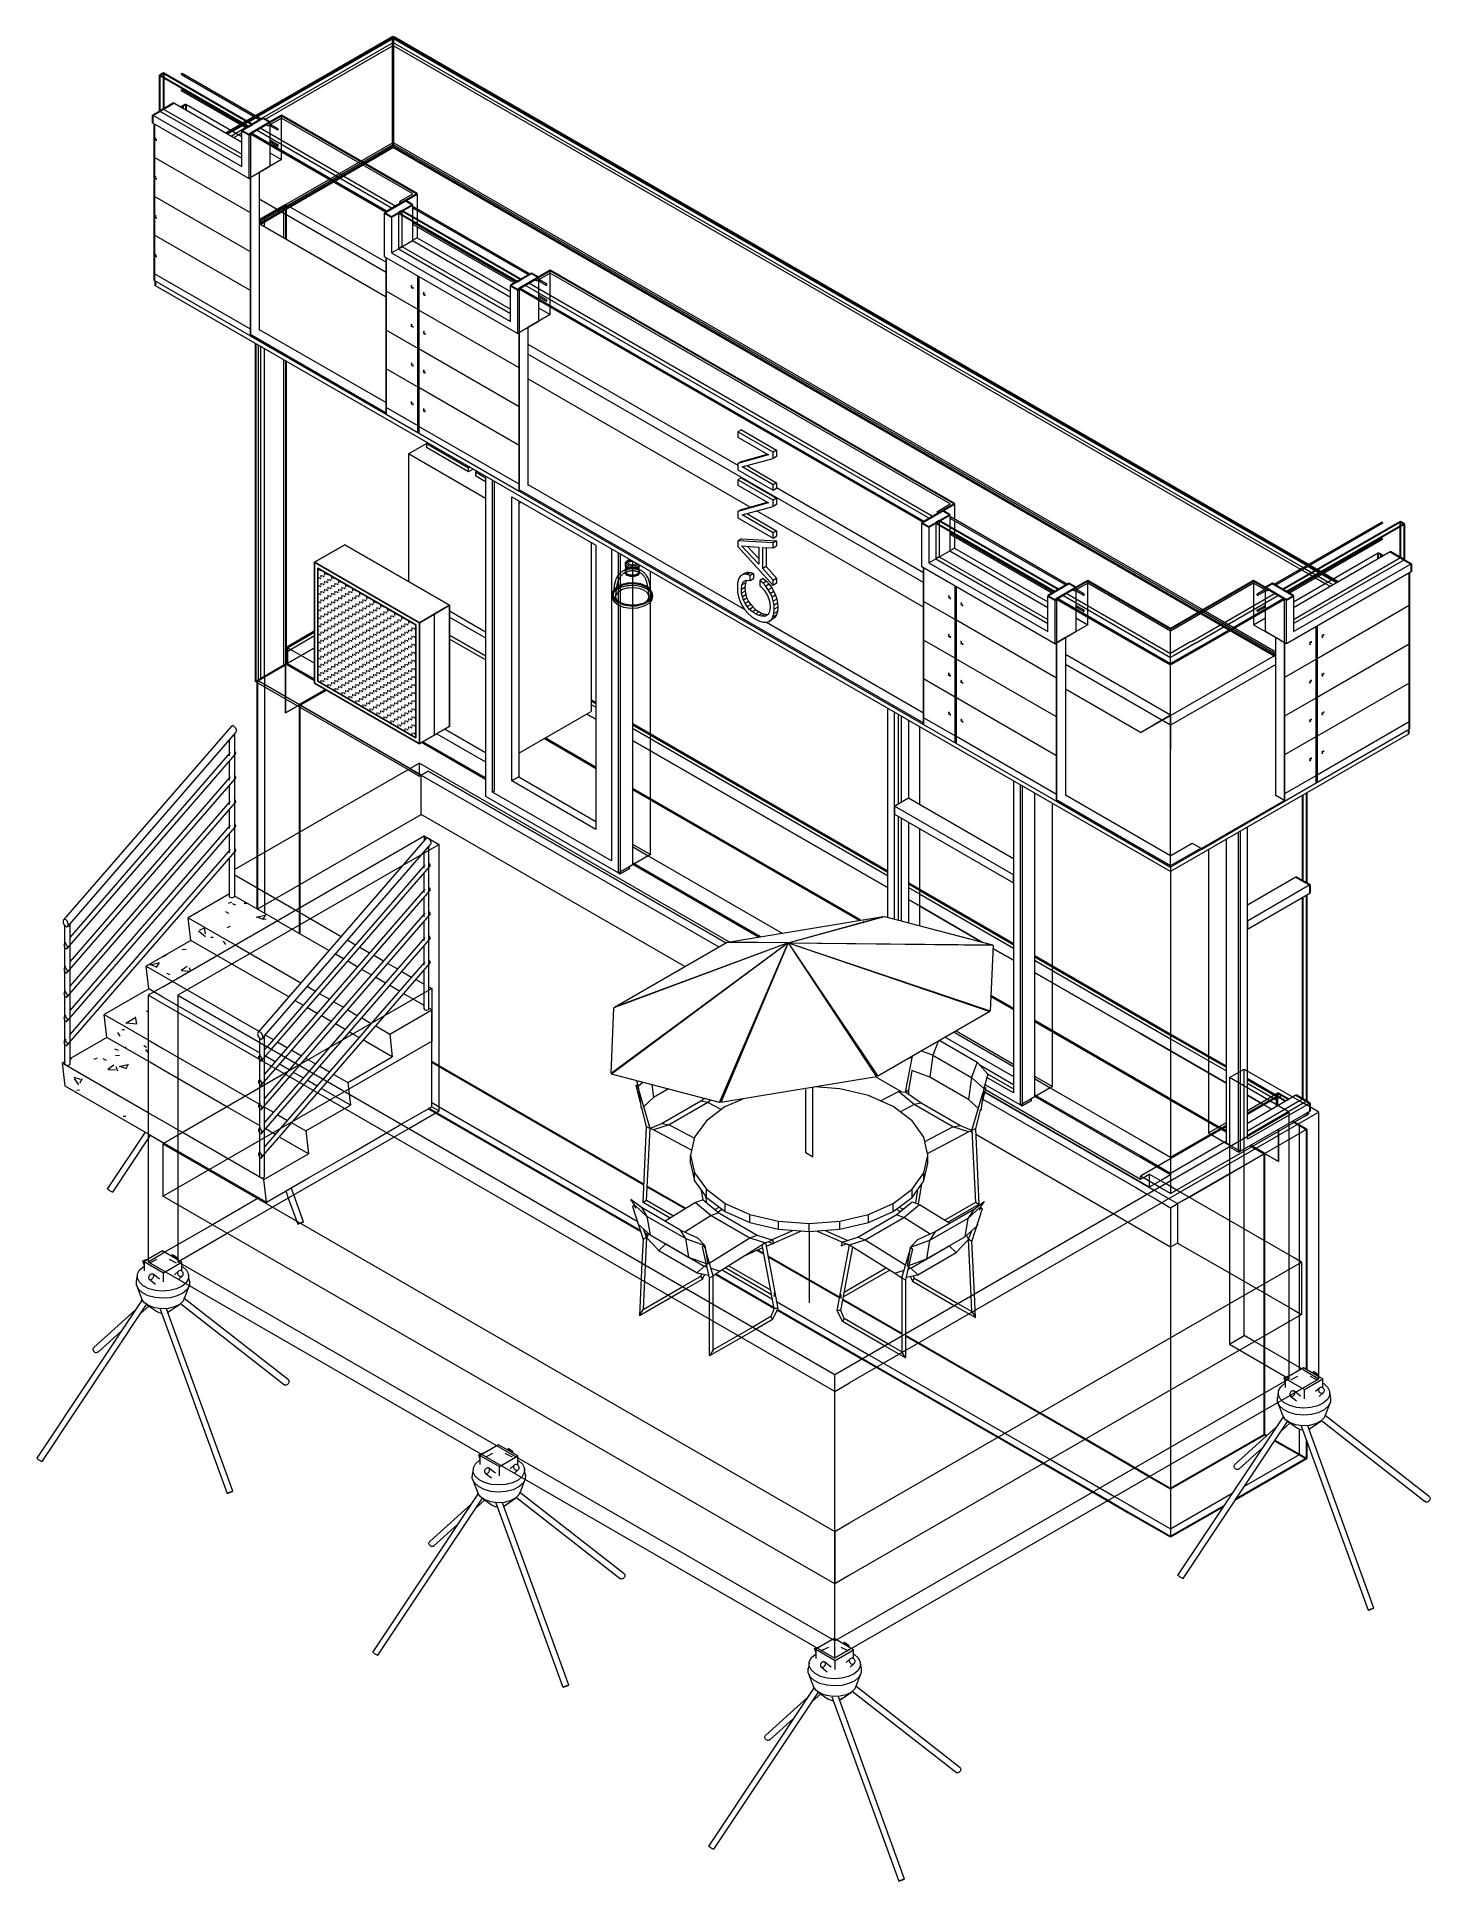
# Model space of a CAD drawing. Header units: inches. Extents: x -4136 to 1945, y -6639 to 12387.
# Drawn here: x 1663.7 to 1945.2, y -6638.9 to -6266.1 of the extents above; entities that cross this region are included whole.
import ezdxf

# ---------------------------------------------------------------- set-up
doc = ezdxf.new("R2010")
doc.units = ezdxf.units.IN
doc.header["$MEASUREMENT"] = 0
for name, color, linetype, lineweight in [('A-CLNG', 7, 'Continuous', 18), ('A-FLOR', 7, 'Continuous', 9), ('A-FLOR-HRAL', 7, 'Continuous', 9), ('A-FLOR-MCUT', 7, 'Continuous', 18), ('A-GENM', 7, 'Continuous', 9), ('A-GLAZ', 7, 'Continuous', 9), ('A-WALL', 7, 'Continuous', 9), ('E-LITE-EQPM', 7, 'Continuous', 9), ('L-SITE', 7, 'Continuous', 9), ('M-EQPM', 7, 'Continuous', 9), ('S-FNDN', 7, 'Continuous', 9), ('S-STRS', 7, 'Continuous', 9)]:
    doc.layers.add(name, color=color, linetype=linetype, lineweight=lineweight)

# ---------------------------------------------------------------- blocks, each defined once
blk = doc.blocks.new('_THE_ WINDOW _ DOOR - Window - 2nd Floor - small-2456137-DIAMOND_PIERS')
at = {"layer": 'A-GLAZ'}
h = blk.add_hatch(dxfattribs=at)
h.set_pattern_fill('FP_36', color=256, style=0, pattern_type=2)
h.set_pattern_definition([(330, (-5861.004, -6373.066), (-27.153, 78.384), [0.32, -31.033]), (330, (-5861.004, -6372.745), (-27.153, 78.384), [0.32, -31.033]), (330, (-5861.004, -6365.227), (-27.153, 78.384), [0.32, -31.033]), (330, (-5861.004, -6364.907), (-27.153, 78.384), [0.32, -31.033]), (330, (-5861.004, -6357.39), (-27.153, 78.384), [0.32, -31.033]), (330, (-5861.004, -6357.07), (-27.153, 78.384), [0.32, -31.033]), (330, (-5861.004, -6349.55), (-27.153, 78.384), [0.32, -31.033]), (330, (-5861.004, -6349.23), (-27.153, 78.384), [0.32, -31.033]), (330, (-5861.004, -6341.71), (-27.153, 78.384), [0.32, -31.033]), (330, (-5861.004, -6341.39), (-27.153, 78.384), [0.32, -31.033]), (330, (-5861.004, -6333.874), (-27.153, 78.384), [0.32, -31.033]), (330, (-5861.004, -6333.554), (-27.153, 78.384), [0.32, -31.033]), (330, (-5861.004, -6326.036), (-27.153, 78.384), [0.32, -31.033]), (330, (-5861.004, -6325.715), (-27.153, 78.384), [0.32, -31.033]), (330, (-5861.004, -6318.197), (-27.153, 78.384), [0.32, -31.033]), (330, (-5861.004, -6317.877), (-27.153, 78.384), [0.32, -31.033]), (330, (-5836.326, -6387.314), (-27.153, 78.384), [0.32, -31.033]), (330, (-5836.326, -6386.993), (-27.153, 78.384), [0.32, -31.033]), (330, (-5836.326, -6379.475), (-27.153, 78.384), [0.32, -31.033]), (330, (-5836.326, -6379.155), (-27.153, 78.384), [0.32, -31.033]), (330, (-5836.326, -6371.637), (-27.153, 78.384), [0.32, -31.033]), (330, (-5836.326, -6371.316), (-27.153, 78.384), [0.32, -31.033]), (330, (-5836.326, -6363.8), (-27.153, 78.384), [0.32, -31.033]), (330, (-5836.326, -6363.48), (-27.153, 78.384), [0.32, -31.033]), (330, (-5836.326, -6355.96), (-27.153, 78.384), [0.32, -31.033]), (330, (-5836.326, -6355.64), (-27.153, 78.384), [0.32, -31.033]), (330, (-5836.326, -6348.12), (-27.153, 78.384), [0.32, -31.033]), (330, (-5836.326, -6347.8), (-27.153, 78.384), [0.32, -31.033]), (330, (-5836.326, -6340.283), (-27.153, 78.384), [0.32, -31.033]), (330, (-5836.326, -6339.963), (-27.153, 78.384), [0.32, -31.033]), (330, (-5836.326, -6332.445), (-27.153, 78.384), [0.32, -31.033]), (330, (-5836.326, -6332.125), (-27.153, 78.384), [0.32, -31.033]), (90, (-5862.236, -6376.114), (-27.153, 15.677), [62.707, 0, 0, 0]), (90, (-5861.97, -6376.267), (-27.153, 15.677), [62.707, 0, 0, 0]), (90, (-5861.004, -6373.066), (-27.153, 15.677), [0.32, -62.386]), (90, (-5861.004, -6365.227), (-27.153, 15.677), [0.32, -62.386]), (90, (-5861.004, -6357.39), (-27.153, 15.677), [0.32, -62.386]), (90, (-5861.004, -6349.55), (-27.153, 15.677), [0.32, -62.386]), (90, (-5861.004, -6341.712), (-27.153, 15.677), [0.32, -62.386]), (90, (-5861.004, -6333.874), (-27.153, 15.677), [0.32, -62.386]), (90, (-5861.004, -6326.036), (-27.153, 15.677), [0.32, -62.386]), (90, (-5861.004, -6318.197), (-27.153, 15.677), [0.32, -62.386]), (90, (-5860.727, -6373.226), (-27.153, 15.677), [0.32, -62.386]), (90, (-5860.727, -6365.388), (-27.153, 15.677), [0.32, -62.386]), (90, (-5860.727, -6357.55), (-27.153, 15.677), [0.32, -62.386]), (90, (-5860.727, -6349.71), (-27.153, 15.677), [0.32, -62.386]), (90, (-5860.727, -6341.873), (-27.153, 15.677), [0.32, -62.386]), (90, (-5860.727, -6334.034), (-27.153, 15.677), [0.32, -62.386]), (90, (-5860.727, -6326.196), (-27.153, 15.677), [0.32, -62.386]), (90, (-5860.727, -6318.357), (-27.153, 15.677), [0.32, -62.386]), (90, (-5836.326, -6387.314), (-27.153, 15.677), [0.32, -62.386]), (90, (-5836.326, -6379.475), (-27.153, 15.677), [0.32, -62.386]), (90, (-5836.326, -6371.637), (-27.153, 15.677), [0.32, -62.386]), (90, (-5836.326, -6363.8), (-27.153, 15.677), [0.32, -62.386]), (90, (-5836.326, -6355.96), (-27.153, 15.677), [0.32, -62.386]), (90, (-5836.326, -6348.122), (-27.153, 15.677), [0.32, -62.386]), (90, (-5836.326, -6340.283), (-27.153, 15.677), [0.32, -62.386]), (90, (-5836.326, -6332.445), (-27.153, 15.677), [0.32, -62.386]), (90, (-5836.05, -6387.474), (-27.153, 15.677), [0.32, -62.386]), (90, (-5836.05, -6379.636), (-27.153, 15.677), [0.32, -62.386]), (90, (-5836.05, -6371.797), (-27.153, 15.677), [0.32, -62.386]), (90, (-5836.05, -6363.96), (-27.153, 15.677), [0.32, -62.386]), (90, (-5836.05, -6356.12), (-27.153, 15.677), [0.32, -62.386]), (90, (-5836.05, -6348.282), (-27.153, 15.677), [0.32, -62.386]), (90, (-5836.05, -6340.444), (-27.153, 15.677), [0.32, -62.386]), (90, (-5836.05, -6332.605), (-27.153, 15.677), [0.32, -62.386]), (150, (-5835.083, -6391.79), (-27.153, 78.384), [31.047, -0.306]), (150, (-5835.083, -6383.95), (-27.153, 78.384), [31.047, -0.306]), (150, (-5835.083, -6376.114), (-27.153, 78.384), [31.047, -0.306]), (150, (-5835.083, -6368.276), (-27.153, 78.384), [31.047, -0.306]), (150, (-5835.083, -6360.437), (-27.153, 78.384), [31.047, -0.306]), (150, (-5835.083, -6352.6), (-27.153, 78.384), [31.047, -0.306]), (150, (-5835.083, -6344.76), (-27.153, 78.384), [31.047, -0.306]), (150, (-5835.083, -6336.92), (-27.153, 78.384), [31.047, -0.306])])
h.paths.add_polyline_path([(-5862.24, -6420.61), (-5862.24, -6388.57), (-5862.59, -6388.77), (-5889.12, -6373.45), (-5889.12, -6405.09), (-5880.2, -6410.24)], flags=0)
at = {"layer": 'A-GLAZ', "lineweight": 30}
for p, q in [((-5885.23, -6361.9), (-5889.48, -6364.35)), ((-5889.48, -6364.35), (-5888.06, -6365.17)), ((-5888.06, -6365.17), (-5883.82, -6362.72)), ((-5885.94, -6363.94), (-5886.65, -6364.35)), ((-5886.65, -6364.35), (-5862.59, -6378.24)), ((-5861.88, -6377.83), (-5885.94, -6363.94)), ((-5883.82, -6362.72), (-5885.23, -6361.9)), ((-5859.76, -6376.61), (-5864, -6379.06)), ((-5864, -6379.06), (-5862.59, -6379.87)), ((-5862.59, -6379.87), (-5858.35, -6377.42)), ((-5862.59, -6378.24), (-5861.88, -6377.83)), ((-5858.35, -6377.42), (-5859.76, -6376.61))]:
    blk.add_line(p, q, dxfattribs=at)
at = {"layer": 'A-GLAZ'}
for p, q in [((-5889.48, -6373.25), (-5889.48, -6364.35)), ((-5886.65, -6364.35), (-5886.65, -6371.61)), ((-5883.82, -6362.72), (-5883.82, -6365.17)), ((-5883.67, -6363.43), (-5860.31, -6376.92)), ((-5860.06, -6376.78), (-5883.55, -6363.22)), ((-5888.06, -6365.17), (-5888.06, -6372.43)), ((-5888.06, -6372.43), (-5886.65, -6371.61)), ((-5886.65, -6371.61), (-5864, -6384.69)), ((-5862.59, -6388.77), (-5889.48, -6373.25)), ((-5889.12, -6373.45), (-5889.12, -6405.09)), ((-5888.06, -6372.43), (-5864, -6386.32)), ((-5864, -6386.32), (-5864, -6379.06)), ((-5862.59, -6379.87), (-5862.59, -6388.77)), ((-5862.59, -6388.77), (-5862.24, -6388.57)), ((-5862.24, -6420.61), (-5862.24, -6388.57)), ((-5889.12, -6405.09), (-5862.24, -6420.61))]:
    blk.add_line(p, q, dxfattribs=at)
at = {"layer": 'A-GLAZ', "color": 9, "true_color": 0xcacaca}
for p, q in [((-5885.94, -6363.94), (-5885.94, -6371.2)), ((-5883.82, -6365.19), (-5883.82, -6369.98)), ((-5883.69, -6366.69), (-5883.69, -6366.67)), ((-5883.67, -6366.7), (-5883.69, -6366.69)), ((-5883.67, -6366.56), (-5883.65, -6366.53)), ((-5883.67, -6366.7), (-5863.14, -6378.56)), ((-5862.89, -6378.41), (-5883.55, -6366.48)), ((-5886.65, -6371.61), (-5883.82, -6369.98)), ((-5885.94, -6371.2), (-5886.65, -6371.61)), ((-5885.94, -6371.2), (-5864, -6383.87)), ((-5883.82, -6369.98), (-5864, -6381.42))]:
    blk.add_line(p, q, dxfattribs=at)
at = {"layer": 'A-GLAZ', "color": 8, "true_color": 0x808080}
for p, q in [((-5858.35, -6377.42), (-5858.35, -6386.32)), ((-5858.35, -6378.06), (-5856.78, -6378.96)), ((-5856.66, -6378.74), (-5858.34, -6377.77)), ((-5856.81, -6378.9), (-5856.81, -6378.93)), ((-5856.81, -6378.93), (-5856.8, -6378.94)), ((-5856.8, -6378.94), (-5856.78, -6378.96)), ((-5856.78, -6378.96), (-5856.77, -6378.96)), ((-5856.77, -6378.96), (-5856.74, -6378.96)), ((-5856.74, -6378.96), (-5856.72, -6378.95)), ((-5856.63, -6378.8), (-5856.64, -6378.77)), ((-5856.66, -6382.01), (-5858.35, -6381.03)), ((-5858.35, -6381.32), (-5856.78, -6382.22)), ((-5856.66, -6382.15), (-5856.64, -6382.12)), ((-5862.24, -6388.57), (-5858.35, -6386.32)), ((-5860.47, -6387.54), (-5862.24, -6388.57)), ((-5860.47, -6387.54), (-5860.47, -6419.49)), ((-5862.24, -6420.61), (-5862.06, -6420.51))]:
    blk.add_line(p, q, dxfattribs=at)
at = {"layer": 'A-GLAZ'}
for points in [[(-5883.67, -6363.43, 0), (-5883.69, -6363.42, 0), (-5883.69, -6363.4, 0), (-5883.7, -6363.38, 0), (-5883.69, -6363.35, 0), (-5883.69, -6363.32, 0), (-5883.67, -6363.29, 0), (-5883.65, -6363.26, 0), (-5883.63, -6363.24, 0), (-5883.61, -6363.22, 0)], [(-5883.61, -6363.22, 0), (-5883.59, -6363.21, 0), (-5883.56, -6363.21, 0), (-5883.55, -6363.22, 0)]]:
    blk.add_polyline3d(points, dxfattribs=at)
at = {"layer": 'A-GLAZ', "color": 9, "true_color": 0xcacaca}
for points in [[(-5883.69, -6366.67, 0), (-5883.7, -6366.64, 0), (-5883.69, -6366.61, 0), (-5883.69, -6366.59, 0), (-5883.67, -6366.56, 0)], [(-5883.65, -6366.53, 0), (-5883.63, -6366.51, 0), (-5883.61, -6366.49, 0)], [(-5883.61, -6366.49, 0), (-5883.59, -6366.48, 0), (-5883.56, -6366.48, 0), (-5883.55, -6366.48, 0)]]:
    blk.add_polyline3d(points, dxfattribs=at)
at = {"layer": 'A-GLAZ', "color": 8, "true_color": 0x808080}
for points in [[(-5856.72, -6378.75, 0), (-5856.74, -6378.76, 0), (-5856.77, -6378.79, 0), (-5856.78, -6378.81, 0), (-5856.8, -6378.84, 0), (-5856.81, -6378.87, 0), (-5856.81, -6378.9, 0)], [(-5856.64, -6378.77, 0), (-5856.64, -6378.75, 0), (-5856.66, -6378.74, 0), (-5856.68, -6378.74, 0), (-5856.7, -6378.74, 0), (-5856.72, -6378.75, 0)], [(-5856.72, -6378.95, 0), (-5856.7, -6378.94, 0), (-5856.68, -6378.91, 0), (-5856.66, -6378.89, 0), (-5856.64, -6378.86, 0), (-5856.64, -6378.83, 0), (-5856.63, -6378.8, 0)], [(-5856.72, -6382.01, 0), (-5856.74, -6382.03, 0), (-5856.77, -6382.05, 0), (-5856.78, -6382.08, 0), (-5856.8, -6382.11, 0), (-5856.81, -6382.14, 0), (-5856.81, -6382.17, 0), (-5856.81, -6382.19, 0), (-5856.8, -6382.21, 0), (-5856.78, -6382.22, 0), (-5856.77, -6382.23, 0), (-5856.74, -6382.23, 0), (-5856.72, -6382.22, 0)], [(-5856.68, -6382, 0), (-5856.7, -6382, 0), (-5856.72, -6382.01, 0)], [(-5856.72, -6382.22, 0), (-5856.7, -6382.2, 0), (-5856.68, -6382.18, 0), (-5856.66, -6382.15, 0)], [(-5856.64, -6382.02, 0), (-5856.66, -6382.01, 0), (-5856.68, -6382, 0)], [(-5856.64, -6382.12, 0), (-5856.64, -6382.09, 0), (-5856.63, -6382.06, 0), (-5856.64, -6382.04, 0), (-5856.64, -6382.02, 0)]]:
    blk.add_polyline3d(points, dxfattribs=at)
blk = doc.blocks.new('_THE_ WINDOW _ DOOR - Window - 2nd Floor - small-V34-DIAMOND_PIERS')
at = {"layer": 'A-GLAZ'}
h = blk.add_hatch(dxfattribs=at)
h.set_pattern_fill('FP_37', color=256, style=0, pattern_type=2)
h.set_pattern_definition([(30, (-5788.03, -6356.12), (-27.153, 47.03), [0.32, -31.033]), (30, (-5788.03, -6355.8), (-27.153, 47.03), [0.32, -31.033]), (30, (-5788.03, -6348.28), (-27.153, 47.03), [0.32, -31.033]), (30, (-5788.03, -6347.96), (-27.153, 47.03), [0.32, -31.033]), (30, (-5788.03, -6340.444), (-27.153, 47.03), [0.32, -31.033]), (30, (-5788.03, -6340.123), (-27.153, 47.03), [0.32, -31.033]), (30, (-5788.03, -6332.605), (-27.153, 47.03), [0.32, -31.033]), (30, (-5788.03, -6332.285), (-27.153, 47.03), [0.32, -31.033]), (30, (-5788.03, -6324.767), (-27.153, 47.03), [0.32, -31.033]), (30, (-5788.03, -6324.447), (-27.153, 47.03), [0.32, -31.033]), (30, (-5788.03, -6316.93), (-27.153, 47.03), [0.32, -31.033]), (30, (-5788.03, -6316.61), (-27.153, 47.03), [0.32, -31.033]), (30, (-5788.03, -6309.09), (-27.153, 47.03), [0.32, -31.033]), (30, (-5788.03, -6308.77), (-27.153, 47.03), [0.32, -31.033]), (30, (-5788.03, -6301.25), (-27.153, 47.03), [0.32, -31.033]), (30, (-5788.03, -6300.93), (-27.153, 47.03), [0.32, -31.033]), (30, (-5763.353, -6341.873), (-27.153, 47.03), [0.32, -31.033]), (30, (-5763.353, -6341.55), (-27.153, 47.03), [0.32, -31.033]), (30, (-5763.353, -6334.034), (-27.153, 47.03), [0.32, -31.033]), (30, (-5763.353, -6333.714), (-27.153, 47.03), [0.32, -31.033]), (30, (-5763.353, -6326.196), (-27.153, 47.03), [0.32, -31.033]), (30, (-5763.353, -6325.875), (-27.153, 47.03), [0.32, -31.033]), (30, (-5763.353, -6318.357), (-27.153, 47.03), [0.32, -31.033]), (30, (-5763.353, -6318.037), (-27.153, 47.03), [0.32, -31.033]), (30, (-5763.353, -6310.52), (-27.153, 47.03), [0.32, -31.033]), (30, (-5763.353, -6310.2), (-27.153, 47.03), [0.32, -31.033]), (30, (-5763.353, -6302.68), (-27.153, 47.03), [0.32, -31.033]), (30, (-5763.353, -6302.36), (-27.153, 47.03), [0.32, -31.033]), (30, (-5763.353, -6294.84), (-27.153, 47.03), [0.32, -31.033]), (30, (-5763.353, -6294.52), (-27.153, 47.03), [0.32, -31.033]), (30, (-5763.353, -6287.004), (-27.153, 47.03), [0.32, -31.033]), (30, (-5763.353, -6286.684), (-27.153, 47.03), [0.32, -31.033]), (90, (-5789.262, -6360.59), (-27.153, -15.677), [62.707, 0, 0, 0]), (90, (-5788.997, -6360.437), (-27.153, -15.677), [62.707, 0, 0, 0]), (90, (-5788.03, -6356.12), (-27.153, -15.677), [0.32, -62.386]), (90, (-5788.03, -6348.282), (-27.153, -15.677), [0.32, -62.386]), (90, (-5788.03, -6340.444), (-27.153, -15.677), [0.32, -62.386]), (90, (-5788.03, -6332.605), (-27.153, -15.677), [0.32, -62.386]), (90, (-5788.03, -6324.767), (-27.153, -15.677), [0.32, -62.386]), (90, (-5788.03, -6316.93), (-27.153, -15.677), [0.32, -62.386]), (90, (-5788.03, -6309.09), (-27.153, -15.677), [0.32, -62.386]), (90, (-5788.03, -6301.252), (-27.153, -15.677), [0.32, -62.386]), (90, (-5787.753, -6355.96), (-27.153, -15.677), [0.32, -62.386]), (90, (-5787.753, -6348.122), (-27.153, -15.677), [0.32, -62.386]), (90, (-5787.753, -6340.283), (-27.153, -15.677), [0.32, -62.386]), (90, (-5787.753, -6332.445), (-27.153, -15.677), [0.32, -62.386]), (90, (-5787.753, -6324.607), (-27.153, -15.677), [0.32, -62.386]), (90, (-5787.753, -6316.768), (-27.153, -15.677), [0.32, -62.386]), (90, (-5787.753, -6308.93), (-27.153, -15.677), [0.32, -62.386]), (90, (-5787.753, -6301.092), (-27.153, -15.677), [0.32, -62.386]), (90, (-5763.353, -6341.873), (-27.153, -15.677), [0.32, -62.386]), (90, (-5763.353, -6334.034), (-27.153, -15.677), [0.32, -62.386]), (90, (-5763.353, -6326.196), (-27.153, -15.677), [0.32, -62.386]), (90, (-5763.353, -6318.357), (-27.153, -15.677), [0.32, -62.386]), (90, (-5763.353, -6310.52), (-27.153, -15.677), [0.32, -62.386]), (90, (-5763.353, -6302.68), (-27.153, -15.677), [0.32, -62.386]), (90, (-5763.353, -6294.842), (-27.153, -15.677), [0.32, -62.386]), (90, (-5763.353, -6287.004), (-27.153, -15.677), [0.32, -62.386]), (90, (-5763.075, -6341.712), (-27.153, -15.677), [0.32, -62.386]), (90, (-5763.075, -6333.874), (-27.153, -15.677), [0.32, -62.386]), (90, (-5763.075, -6326.036), (-27.153, -15.677), [0.32, -62.386]), (90, (-5763.075, -6318.197), (-27.153, -15.677), [0.32, -62.386]), (90, (-5763.075, -6310.36), (-27.153, -15.677), [0.32, -62.386]), (90, (-5763.075, -6302.52), (-27.153, -15.677), [0.32, -62.386]), (90, (-5763.075, -6294.682), (-27.153, -15.677), [0.32, -62.386]), (90, (-5763.075, -6286.844), (-27.153, -15.677), [0.32, -62.386]), (210, (-5762.11, -6344.914), (-27.153, 47.03), [31.047, -0.306]), (210, (-5762.11, -6337.075), (-27.153, 47.03), [31.047, -0.306]), (210, (-5762.11, -6329.237), (-27.153, 47.03), [31.047, -0.306]), (210, (-5762.11, -6321.4), (-27.153, 47.03), [31.047, -0.306]), (210, (-5762.11, -6313.56), (-27.153, 47.03), [31.047, -0.306]), (210, (-5762.11, -6305.72), (-27.153, 47.03), [31.047, -0.306]), (210, (-5762.11, -6297.883), (-27.153, 47.03), [31.047, -0.306]), (210, (-5762.11, -6290.045), (-27.153, 47.03), [31.047, -0.306])])
h.paths.add_polyline_path([(-5816.15, -6420.61), (-5790.96, -6406.07), (-5790.96, -6374.43), (-5815.8, -6388.77), (-5816.15, -6388.57), (-5816.15, -6420.32)], flags=0)
for p, q in [((-5796.54, -6364.2), (-5818.33, -6376.78)), ((-5818.08, -6376.92), (-5796.41, -6364.42)), ((-5814.38, -6384.69), (-5792.02, -6371.78)), ((-5790.61, -6374.23), (-5815.8, -6388.77)), ((-5814.38, -6386.32), (-5790.61, -6372.59)), ((-5814.38, -6379.06), (-5814.38, -6386.32)), ((-5815.8, -6388.77), (-5815.8, -6379.87)), ((-5815.8, -6388.77), (-5816.15, -6388.57)), ((-5816.15, -6388.57), (-5816.15, -6420.61)), ((-5816.15, -6420.61), (-5790.96, -6406.07))]:
    blk.add_line(p, q, dxfattribs=at)
at = {"layer": 'A-GLAZ', "lineweight": 30}
for p, q in [((-5792.73, -6364.11), (-5816.5, -6377.83)), ((-5796.56, -6364.26), (-5796.48, -6364.21)), ((-5792.02, -6364.51), (-5792.73, -6364.11)), ((-5815.8, -6378.24), (-5792.02, -6364.51)), ((-5792.02, -6364.51), (-5792.02, -6371.78)), ((-5792.02, -6371.78), (-5790.61, -6372.59)), ((-5790.96, -6374.43), (-5790.96, -6406.07)), ((-5790.61, -6372.59), (-5790.61, -6374.23)), ((-5818.62, -6376.61), (-5820.04, -6377.42)), ((-5820.04, -6377.42), (-5815.8, -6379.87)), ((-5814.38, -6379.06), (-5818.62, -6376.61)), ((-5816.5, -6377.83), (-5815.8, -6378.24)), ((-5815.8, -6379.87), (-5814.38, -6379.06))]:
    blk.add_line(p, q, dxfattribs=at)
at = {"layer": 'A-GLAZ', "color": 9, "lineweight": 30, "true_color": 0xcacaca}
for p, q in [((-5792.73, -6371.37), (-5792.73, -6364.11)), ((-5796.56, -6367.52), (-5796.48, -6367.47)), ((-5796.48, -6367.47), (-5796.39, -6367.62)), ((-5796.41, -6367.66), (-5796.48, -6367.68)), ((-5796.39, -6367.62), (-5796.41, -6367.66)), ((-5794.85, -6370.14), (-5792.02, -6371.78)), ((-5792.02, -6371.78), (-5792.73, -6371.37))]:
    blk.add_line(p, q, dxfattribs=at)
at = {"layer": 'A-GLAZ', "color": 9, "true_color": 0xcacaca}
for p, q in [((-5796.54, -6367.47), (-5815.5, -6378.41)), ((-5815.25, -6378.56), (-5796.41, -6367.68)), ((-5814.38, -6381.42), (-5794.85, -6370.14)), ((-5814.38, -6383.87), (-5792.73, -6371.37))]:
    blk.add_line(p, q, dxfattribs=at)
at = {"layer": 'A-GLAZ', "color": 8, "true_color": 0x808080}
for p, q in [((-5820.04, -6377.77), (-5821.73, -6378.74)), ((-5821.66, -6378.95), (-5821.64, -6378.96)), ((-5821.64, -6378.96), (-5821.62, -6378.96)), ((-5821.6, -6378.96), (-5820.04, -6378.06)), ((-5820.04, -6386.32), (-5820.04, -6377.42)), ((-5821.75, -6382.06), (-5821.75, -6382.09)), ((-5821.75, -6382.09), (-5821.74, -6382.12)), ((-5821.74, -6382.12), (-5821.73, -6382.15)), ((-5820.04, -6381.03), (-5821.73, -6382.01)), ((-5821.73, -6382.15), (-5821.71, -6382.18)), ((-5821.71, -6382.18), (-5821.69, -6382.2)), ((-5821.69, -6382.2), (-5821.66, -6382.22)), ((-5821.6, -6382.22), (-5820.04, -6381.32)), ((-5821.59, -6382.21), (-5821.58, -6382.19)), ((-5821.58, -6382.19), (-5821.58, -6382.17)), ((-5816.15, -6388.57), (-5820.04, -6386.32)), ((-5817.92, -6419.49), (-5817.92, -6387.54)), ((-5816.15, -6388.57), (-5817.92, -6387.54)), ((-5816.15, -6420.61), (-5816.33, -6420.51))]:
    blk.add_line(p, q, dxfattribs=at)
at = {"layer": 'A-GLAZ', "lineweight": 30}
blk.add_polyline3d([(-5796.48, -6364.21, 0), (-5796.39, -6364.36, 0), (-5796.48, -6364.41, 0)], dxfattribs=at)
at = {"layer": 'A-GLAZ', "color": 8, "true_color": 0x808080}
for points in [[(-5821.66, -6378.75, 0), (-5821.69, -6378.74, 0), (-5821.71, -6378.74, 0), (-5821.73, -6378.74, 0), (-5821.74, -6378.75, 0), (-5821.75, -6378.77, 0), (-5821.75, -6378.8, 0), (-5821.75, -6378.83, 0), (-5821.74, -6378.86, 0), (-5821.73, -6378.89, 0), (-5821.71, -6378.91, 0), (-5821.69, -6378.94, 0), (-5821.66, -6378.95, 0)], [(-5821.58, -6378.93, 0), (-5821.58, -6378.9, 0), (-5821.58, -6378.87, 0), (-5821.59, -6378.84, 0), (-5821.6, -6378.81, 0), (-5821.62, -6378.79, 0), (-5821.64, -6378.76, 0), (-5821.66, -6378.75, 0)], [(-5821.62, -6378.96, 0), (-5821.6, -6378.96, 0), (-5821.59, -6378.94, 0), (-5821.58, -6378.93, 0)], [(-5821.66, -6382.01, 0), (-5821.69, -6382, 0), (-5821.71, -6382, 0), (-5821.73, -6382.01, 0), (-5821.74, -6382.02, 0), (-5821.75, -6382.04, 0), (-5821.75, -6382.06, 0)], [(-5821.62, -6382.05, 0), (-5821.64, -6382.03, 0), (-5821.66, -6382.01, 0)], [(-5821.66, -6382.22, 0), (-5821.64, -6382.23, 0), (-5821.62, -6382.23, 0), (-5821.6, -6382.22, 0), (-5821.59, -6382.21, 0)], [(-5821.58, -6382.17, 0), (-5821.58, -6382.14, 0), (-5821.59, -6382.11, 0), (-5821.6, -6382.08, 0), (-5821.62, -6382.05, 0)]]:
    blk.add_polyline3d(points, dxfattribs=at)
blk = doc.blocks.new('_THE_ WINDOW _ DOOR - Window - 2nd Floor - small-V35-DIAMOND_PIERS')
at = {"layer": 'A-GLAZ'}
h = blk.add_hatch(dxfattribs=at)
h.set_pattern_fill('FP_38', color=256, style=0, pattern_type=2)
h.set_pattern_definition([(330, (-5969.616, -6310.36), (-27.153, 78.384), [0.32, -31.033]), (330, (-5969.616, -6310.04), (-27.153, 78.384), [0.32, -31.033]), (330, (-5969.616, -6302.52), (-27.153, 78.384), [0.32, -31.033]), (330, (-5969.616, -6302.2), (-27.153, 78.384), [0.32, -31.033]), (330, (-5969.616, -6294.68), (-27.153, 78.384), [0.32, -31.033]), (330, (-5969.616, -6294.36), (-27.153, 78.384), [0.32, -31.033]), (330, (-5969.616, -6286.844), (-27.153, 78.384), [0.32, -31.033]), (330, (-5969.616, -6286.523), (-27.153, 78.384), [0.32, -31.033]), (330, (-5969.616, -6279.005), (-27.153, 78.384), [0.32, -31.033]), (330, (-5969.616, -6278.685), (-27.153, 78.384), [0.32, -31.033]), (330, (-5969.616, -6271.167), (-27.153, 78.384), [0.32, -31.033]), (330, (-5969.616, -6270.847), (-27.153, 78.384), [0.32, -31.033]), (330, (-5969.616, -6263.33), (-27.153, 78.384), [0.32, -31.033]), (330, (-5969.616, -6263.01), (-27.153, 78.384), [0.32, -31.033]), (330, (-5969.616, -6255.49), (-27.153, 78.384), [0.32, -31.033]), (330, (-5969.616, -6255.17), (-27.153, 78.384), [0.32, -31.033]), (330, (-5944.94, -6324.607), (-27.153, 78.384), [0.32, -31.033]), (330, (-5944.94, -6324.286), (-27.153, 78.384), [0.32, -31.033]), (330, (-5944.94, -6316.77), (-27.153, 78.384), [0.32, -31.033]), (330, (-5944.94, -6316.45), (-27.153, 78.384), [0.32, -31.033]), (330, (-5944.94, -6308.93), (-27.153, 78.384), [0.32, -31.033]), (330, (-5944.94, -6308.61), (-27.153, 78.384), [0.32, -31.033]), (330, (-5944.94, -6301.09), (-27.153, 78.384), [0.32, -31.033]), (330, (-5944.94, -6300.77), (-27.153, 78.384), [0.32, -31.033]), (330, (-5944.94, -6293.253), (-27.153, 78.384), [0.32, -31.033]), (330, (-5944.94, -6292.933), (-27.153, 78.384), [0.32, -31.033]), (330, (-5944.94, -6285.415), (-27.153, 78.384), [0.32, -31.033]), (330, (-5944.94, -6285.094), (-27.153, 78.384), [0.32, -31.033]), (330, (-5944.94, -6277.577), (-27.153, 78.384), [0.32, -31.033]), (330, (-5944.94, -6277.256), (-27.153, 78.384), [0.32, -31.033]), (330, (-5944.94, -6269.74), (-27.153, 78.384), [0.32, -31.033]), (330, (-5944.94, -6269.42), (-27.153, 78.384), [0.32, -31.033]), (90, (-5970.847, -6313.407), (-27.153, 15.677), [62.707, 0, 0, 0]), (90, (-5970.582, -6313.56), (-27.153, 15.677), [62.707, 0, 0, 0]), (90, (-5969.616, -6310.36), (-27.153, 15.677), [0.32, -62.386]), (90, (-5969.616, -6302.52), (-27.153, 15.677), [0.32, -62.386]), (90, (-5969.616, -6294.682), (-27.153, 15.677), [0.32, -62.386]), (90, (-5969.616, -6286.844), (-27.153, 15.677), [0.32, -62.386]), (90, (-5969.616, -6279.005), (-27.153, 15.677), [0.32, -62.386]), (90, (-5969.616, -6271.167), (-27.153, 15.677), [0.32, -62.386]), (90, (-5969.616, -6263.33), (-27.153, 15.677), [0.32, -62.386]), (90, (-5969.616, -6255.49), (-27.153, 15.677), [0.32, -62.386]), (90, (-5969.338, -6310.52), (-27.153, 15.677), [0.32, -62.386]), (90, (-5969.338, -6302.68), (-27.153, 15.677), [0.32, -62.386]), (90, (-5969.338, -6294.842), (-27.153, 15.677), [0.32, -62.386]), (90, (-5969.338, -6287.004), (-27.153, 15.677), [0.32, -62.386]), (90, (-5969.338, -6279.166), (-27.153, 15.677), [0.32, -62.386]), (90, (-5969.338, -6271.327), (-27.153, 15.677), [0.32, -62.386]), (90, (-5969.338, -6263.49), (-27.153, 15.677), [0.32, -62.386]), (90, (-5969.338, -6255.65), (-27.153, 15.677), [0.32, -62.386]), (90, (-5944.938, -6324.607), (-27.153, 15.677), [0.32, -62.386]), (90, (-5944.938, -6316.768), (-27.153, 15.677), [0.32, -62.386]), (90, (-5944.938, -6308.93), (-27.153, 15.677), [0.32, -62.386]), (90, (-5944.938, -6301.092), (-27.153, 15.677), [0.32, -62.386]), (90, (-5944.938, -6293.253), (-27.153, 15.677), [0.32, -62.386]), (90, (-5944.938, -6285.415), (-27.153, 15.677), [0.32, -62.386]), (90, (-5944.938, -6277.577), (-27.153, 15.677), [0.32, -62.386]), (90, (-5944.938, -6269.738), (-27.153, 15.677), [0.32, -62.386]), (90, (-5944.66, -6324.767), (-27.153, 15.677), [0.32, -62.386]), (90, (-5944.66, -6316.93), (-27.153, 15.677), [0.32, -62.386]), (90, (-5944.66, -6309.09), (-27.153, 15.677), [0.32, -62.386]), (90, (-5944.66, -6301.252), (-27.153, 15.677), [0.32, -62.386]), (90, (-5944.66, -6293.414), (-27.153, 15.677), [0.32, -62.386]), (90, (-5944.66, -6285.575), (-27.153, 15.677), [0.32, -62.386]), (90, (-5944.66, -6277.737), (-27.153, 15.677), [0.32, -62.386]), (90, (-5944.66, -6269.898), (-27.153, 15.677), [0.32, -62.386]), (150, (-5943.694, -6329.084), (-27.153, 78.384), [31.047, -0.306]), (150, (-5943.694, -6321.245), (-27.153, 78.384), [31.047, -0.306]), (150, (-5943.694, -6313.407), (-27.153, 78.384), [31.047, -0.306]), (150, (-5943.694, -6305.57), (-27.153, 78.384), [31.047, -0.306]), (150, (-5943.694, -6297.73), (-27.153, 78.384), [31.047, -0.306]), (150, (-5943.694, -6289.89), (-27.153, 78.384), [31.047, -0.306]), (150, (-5943.694, -6282.054), (-27.153, 78.384), [31.047, -0.306]), (150, (-5943.694, -6274.215), (-27.153, 78.384), [31.047, -0.306])])
h.paths.add_polyline_path([(-5970.85, -6357.91), (-5970.85, -6325.86), (-5971.2, -6326.06), (-5997.73, -6310.74), (-5997.73, -6342.38), (-5982.04, -6351.44)], flags=0)
at = {"layer": 'A-GLAZ', "lineweight": 30}
for p, q in [((-5993.85, -6299.19), (-5998.09, -6301.64)), ((-5996.67, -6302.46), (-5992.43, -6300.01)), ((-5992.43, -6300.01), (-5993.85, -6299.19)), ((-5998.09, -6301.64), (-5996.67, -6302.46)), ((-5994.55, -6301.23), (-5995.26, -6301.64)), ((-5995.26, -6301.64), (-5971.2, -6315.53)), ((-5970.49, -6315.12), (-5994.55, -6301.23)), ((-5968.37, -6313.9), (-5972.62, -6316.35)), ((-5971.2, -6317.17), (-5966.96, -6314.72)), ((-5971.2, -6315.53), (-5970.49, -6315.12)), ((-5966.96, -6314.72), (-5968.37, -6313.9)), ((-5972.62, -6316.35), (-5971.2, -6317.17))]:
    blk.add_line(p, q, dxfattribs=at)
at = {"layer": 'A-GLAZ'}
for p, q in [((-5992.43, -6300.01), (-5992.43, -6302.46)), ((-5992.28, -6300.73), (-5968.92, -6314.22)), ((-5968.67, -6314.07), (-5992.16, -6300.51)), ((-5998.09, -6310.54), (-5998.09, -6301.64)), ((-5996.67, -6302.46), (-5996.67, -6309.72)), ((-5995.26, -6301.64), (-5995.26, -6308.91)), ((-5971.2, -6326.06), (-5998.09, -6310.54)), ((-5997.73, -6310.74), (-5997.73, -6342.38)), ((-5996.67, -6309.72), (-5995.26, -6308.91)), ((-5996.67, -6309.72), (-5972.62, -6323.61)), ((-5995.26, -6308.91), (-5972.62, -6321.98)), ((-5972.62, -6323.61), (-5972.62, -6316.35)), ((-5971.2, -6317.17), (-5971.2, -6326.06)), ((-5971.2, -6326.06), (-5970.85, -6325.86)), ((-5970.85, -6357.91), (-5970.85, -6325.86)), ((-5997.73, -6342.38), (-5970.85, -6357.91))]:
    blk.add_line(p, q, dxfattribs=at)
at = {"layer": 'A-GLAZ', "color": 9, "true_color": 0xcacaca}
for p, q in [((-5994.55, -6301.23), (-5994.55, -6308.5)), ((-5992.43, -6302.46), (-5992.43, -6307.27)), ((-5992.28, -6303.99), (-5971.75, -6315.85)), ((-5992.18, -6303.77), (-5992.16, -6303.78)), ((-5971.5, -6315.7), (-5992.16, -6303.78)), ((-5995.26, -6308.91), (-5992.43, -6307.27)), ((-5994.55, -6308.5), (-5995.26, -6308.91)), ((-5994.55, -6308.5), (-5972.62, -6321.16)), ((-5992.43, -6307.27), (-5972.62, -6318.71))]:
    blk.add_line(p, q, dxfattribs=at)
at = {"layer": 'A-GLAZ', "color": 8, "true_color": 0x808080}
for p, q in [((-5966.96, -6314.72), (-5966.96, -6315.57)), ((-5965.27, -6316.03), (-5966.96, -6315.06)), ((-5966.96, -6315.35), (-5965.4, -6316.25)), ((-5966.96, -6315.59), (-5966.96, -6316.96)), ((-5966.96, -6316.98), (-5966.96, -6319.2)), ((-5965.27, -6319.3), (-5966.96, -6318.33)), ((-5966.96, -6318.61), (-5965.4, -6319.52)), ((-5966.96, -6319.21), (-5966.96, -6323.61)), ((-5965.42, -6316.22), (-5965.41, -6316.24)), ((-5965.41, -6319.4), (-5965.42, -6319.43)), ((-5965.36, -6319.52), (-5965.33, -6319.51)), ((-5965.31, -6316.03), (-5965.33, -6316.04)), ((-5970.85, -6325.86), (-5966.96, -6323.61)), ((-5969.08, -6324.84), (-5970.85, -6325.86)), ((-5969.08, -6324.84), (-5969.08, -6356.78)), ((-5970.85, -6357.91), (-5970.67, -6357.8))]:
    blk.add_line(p, q, dxfattribs=at)
at = {"layer": 'A-GLAZ'}
for points in [[(-5992.28, -6300.73, 0), (-5992.3, -6300.71, 0), (-5992.31, -6300.69, 0), (-5992.31, -6300.67, 0), (-5992.31, -6300.64, 0), (-5992.3, -6300.61, 0), (-5992.28, -6300.58, 0), (-5992.26, -6300.56, 0), (-5992.24, -6300.53, 0), (-5992.22, -6300.52, 0)], [(-5992.22, -6300.52, 0), (-5992.2, -6300.51, 0), (-5992.18, -6300.51, 0), (-5992.16, -6300.51, 0)]]:
    blk.add_polyline3d(points, dxfattribs=at)
at = {"layer": 'A-GLAZ', "color": 9, "true_color": 0xcacaca}
for points in [[(-5992.28, -6303.99, 0), (-5992.3, -6303.98, 0), (-5992.31, -6303.96, 0), (-5992.31, -6303.94, 0), (-5992.31, -6303.91, 0), (-5992.3, -6303.88, 0), (-5992.28, -6303.85, 0), (-5992.26, -6303.82, 0), (-5992.24, -6303.8, 0), (-5992.22, -6303.78, 0)], [(-5992.22, -6303.78, 0), (-5992.2, -6303.77, 0), (-5992.18, -6303.77, 0)]]:
    blk.add_polyline3d(points, dxfattribs=at)
at = {"layer": 'A-GLAZ', "color": 8, "true_color": 0x808080}
for points in [[(-5965.33, -6316.04, 0), (-5965.36, -6316.06, 0), (-5965.38, -6316.08, 0), (-5965.4, -6316.11, 0), (-5965.41, -6316.14, 0), (-5965.42, -6316.17, 0), (-5965.42, -6316.19, 0), (-5965.42, -6316.22, 0)], [(-5965.42, -6319.43, 0), (-5965.42, -6319.46, 0), (-5965.42, -6319.48, 0), (-5965.41, -6319.5, 0)], [(-5965.41, -6316.24, 0), (-5965.4, -6316.25, 0), (-5965.38, -6316.26, 0), (-5965.36, -6316.25, 0), (-5965.33, -6316.24, 0)], [(-5965.33, -6319.31, 0), (-5965.36, -6319.32, 0), (-5965.38, -6319.35, 0), (-5965.4, -6319.37, 0), (-5965.41, -6319.4, 0)], [(-5965.41, -6319.5, 0), (-5965.4, -6319.52, 0), (-5965.38, -6319.52, 0), (-5965.36, -6319.52, 0)], [(-5965.33, -6316.24, 0), (-5965.31, -6316.23, 0), (-5965.29, -6316.21, 0)], [(-5965.26, -6319.31, 0), (-5965.27, -6319.3, 0), (-5965.29, -6319.29, 0), (-5965.31, -6319.3, 0), (-5965.33, -6319.31, 0)], [(-5965.33, -6319.51, 0), (-5965.31, -6319.49, 0), (-5965.29, -6319.47, 0), (-5965.27, -6319.44, 0), (-5965.26, -6319.42, 0), (-5965.25, -6319.39, 0), (-5965.24, -6319.36, 0), (-5965.25, -6319.33, 0), (-5965.26, -6319.31, 0)], [(-5965.27, -6316.03, 0), (-5965.29, -6316.03, 0), (-5965.31, -6316.03, 0)], [(-5965.29, -6316.21, 0), (-5965.27, -6316.18, 0), (-5965.26, -6316.15, 0), (-5965.25, -6316.12, 0)], [(-5965.25, -6316.12, 0), (-5965.24, -6316.09, 0), (-5965.25, -6316.07, 0), (-5965.26, -6316.05, 0), (-5965.27, -6316.03, 0)]]:
    blk.add_polyline3d(points, dxfattribs=at)
blk = doc.blocks.new('Outdoor Table01 - 02ZUTB01_dwg-1294291-DIAMOND_PIERS')
at = {"layer": 'L-SITE'}
for p, q in [((-5928.71, -6449.1), (-5897.27, -6443.91)), ((-5916.47, -6449.27), (-5897.02, -6443.91)), ((-5916.47, -6449.27), (-5897.27, -6443.91)), ((-5897.02, -6443.91), (-5875.19, -6449.64)), ((-5916.47, -6449.27), (-5952.27, -6475.67)), ((-5916.47, -6449.27), (-5952.17, -6475.76)), ((-5916.47, -6449.27), (-5951.71, -6462.38)), ((-5951.6, -6462.25), (-5928.97, -6449.19)), ((-5916.47, -6449.27), (-5951.6, -6462.25)), ((-5930.34, -6481.49), (-5916.47, -6449.27)), ((-5916.47, -6449.27), (-5930.08, -6481.49)), ((-5916.47, -6449.27), (-5928.97, -6449.19)), ((-5916.47, -6449.27), (-5928.71, -6449.1)), ((-5916.47, -6449.27), (-5875.76, -6463.15)), ((-5916.47, -6449.27), (-5898.39, -6476.21)), ((-5916.47, -6449.27), (-5875.19, -6449.64)), ((-5916.47, -6449.27), (-5898.65, -6476.3)), ((-5916.47, -6449.27), (-5875.08, -6449.73)), ((-5916.47, -6449.27), (-5875.65, -6463.02)), ((-5875.08, -6449.73), (-5875.65, -6463.02)), ((-5952.27, -6475.67), (-5951.71, -6462.38)), ((-5875.76, -6463.15), (-5898.39, -6476.21)), ((-5892.78, -6479.42), (-5891.34, -6472.14)), ((-5887.22, -6471.98), (-5889.57, -6471.12)), ((-5887.22, -6471.98), (-5887.83, -6476.42)), ((-5886.18, -6469.17), (-5887.22, -6471.98)), ((-5887.22, -6471.98), (-5879.44, -6476.47)), ((-5885.87, -6468.99), (-5878.3, -6473.37)), ((-5930.34, -6481.49), (-5952.17, -6475.76)), ((-5892.07, -6479.01), (-5891.44, -6475.1)), ((-5887.83, -6476.42), (-5891.49, -6475.08)), ((-5878.3, -6473.37), (-5879.44, -6476.47)), ((-5878.3, -6473.37), (-5876.17, -6475.81)), ((-5876.17, -6475.81), (-5876.96, -6478.72)), ((-5946.33, -6481.56), (-5947.23, -6478.05)), ((-5946.88, -6478.26), (-5947.23, -6478.05)), ((-5947.12, -6477.08), (-5946.78, -6478.31)), ((-5946.71, -6478.81), (-5946.88, -6478.26)), ((-5945.81, -6477.43), (-5946.78, -6478.31)), ((-5946.78, -6478.31), (-5946.17, -6482.75)), ((-5944.4, -6486.77), (-5946.66, -6478.99)), ((-5944.06, -6477.89), (-5943.69, -6480.5)), ((-5940.69, -6478.77), (-5943.69, -6480.5)), ((-5898.65, -6476.3), (-5930.08, -6481.49)), ((-5929.09, -6479.13), (-5929.28, -6479.03)), ((-5912.93, -6491.73), (-5912.93, -6478.66)), ((-5911.52, -6492.55), (-5911.52, -6478.43)), ((-5906.02, -6478.75), (-5911.15, -6478.36)), ((-5900.23, -6480.14), (-5906.02, -6478.75)), ((-5897.8, -6481.21), (-5894.2, -6479.3)), ((-5894.2, -6479.3), (-5892.78, -6479.42)), ((-5891.01, -6481.95), (-5894.2, -6479.3)), ((-5892.07, -6479.01), (-5892.78, -6479.42)), ((-5889.6, -6481.66), (-5892.78, -6479.42)), ((-5892.07, -6479.92), (-5892.07, -6479.01)), ((-5880.05, -6480.91), (-5887.83, -6476.42)), ((-5879.44, -6476.47), (-5880.05, -6480.91)), ((-5879.44, -6476.47), (-5876.96, -6478.72)), ((-5879.35, -6487.17), (-5877.08, -6479.4)), ((-5876.96, -6478.72), (-5877.58, -6483.16)), ((-5876.52, -6478.46), (-5877.41, -6481.97)), ((-5877.03, -6479.22), (-5876.87, -6478.67)), ((-5876.87, -6478.67), (-5876.52, -6478.46)), ((-5946.02, -6482.61), (-5946.17, -6482.75)), ((-5945.11, -6486.36), (-5946.06, -6482.65)), ((-5943.69, -6480.5), (-5945.69, -6482.32)), ((-5934.15, -6481.26), (-5941.93, -6485.75)), ((-5932.73, -6481.54), (-5940.51, -6486.03)), ((-5933.35, -6480.7), (-5934.15, -6481.26)), ((-5932.73, -6481.54), (-5934.15, -6481.26)), ((-5929.2, -6482.34), (-5933.01, -6485.21)), ((-5932.11, -6481.02), (-5932.73, -6481.54)), ((-5930.04, -6482.97), (-5932.73, -6481.54)), ((-5929.2, -6482.34), (-5925.61, -6480.75)), ((-5925.85, -6480.86), (-5925.94, -6480.8)), ((-5895.26, -6482.34), (-5900.23, -6480.14)), ((-5891.44, -6485.21), (-5895.26, -6482.34)), ((-5891.01, -6481.95), (-5893.81, -6483.43)), ((-5889.6, -6481.66), (-5891.01, -6481.95)), ((-5883.24, -6486.44), (-5891.01, -6481.95)), ((-5881.82, -6486.15), (-5889.6, -6481.66)), ((-5878.05, -6482.73), (-5880.05, -6480.91)), ((-5877.69, -6483.06), (-5878.64, -6486.77)), ((-5877.58, -6483.16), (-5877.73, -6483.02)), ((-5945.81, -6501.73), (-5945.11, -6486.36)), ((-5945.11, -6486.36), (-5944.4, -6486.77)), ((-5945.11, -6501.32), (-5944.4, -6486.77)), ((-5941.93, -6485.75), (-5944.4, -6486.77)), ((-5943.69, -6487.05), (-5944.4, -6486.77)), ((-5940.51, -6486.03), (-5943.69, -6487.05)), ((-5936, -6491.14), (-5943.69, -6487.05)), ((-5941.93, -6485.75), (-5940.51, -6486.03)), ((-5940.51, -6486.03), (-5935.45, -6488.72)), ((-5933.01, -6485.21), (-5935.41, -6488.55)), ((-5889.04, -6488.55), (-5891.44, -6485.21)), ((-5888.85, -6489.42), (-5883.24, -6486.44)), ((-5888.3, -6491.84), (-5880.05, -6487.46)), ((-5883.24, -6486.44), (-5881.82, -6486.15)), ((-5880.05, -6487.46), (-5883.24, -6486.44)), ((-5879.35, -6487.17), (-5881.82, -6486.15)), ((-5880.05, -6487.46), (-5879.35, -6487.17)), ((-5879.35, -6487.17), (-5878.64, -6486.77)), ((-5879.35, -6487.17), (-5878.64, -6501.73)), ((-5878.64, -6486.77), (-5877.93, -6502.14)), ((-5935.41, -6488.55), (-5936.23, -6492.14)), ((-5888.23, -6492.14), (-5889.04, -6488.55)), ((-5936.23, -6493.77), (-5936.23, -6492.14)), ((-5936.23, -6492.14), (-5935.41, -6495.72)), ((-5936.23, -6493.77), (-5935.41, -6497.36)), ((-5911.52, -6492.55), (-5912.93, -6491.73)), ((-5889.04, -6495.72), (-5888.23, -6492.14)), ((-5889.04, -6497.36), (-5888.23, -6493.77)), ((-5888.23, -6493.77), (-5888.23, -6492.14)), ((-5935.41, -6497.36), (-5935.41, -6495.72)), ((-5935.41, -6495.72), (-5933.01, -6499.07)), ((-5935.41, -6497.36), (-5933.01, -6500.7)), ((-5891.44, -6499.07), (-5889.04, -6495.72)), ((-5891.44, -6500.7), (-5889.04, -6497.36)), ((-5890.14, -6502.08), (-5889.49, -6497.98)), ((-5889.04, -6497.36), (-5889.04, -6495.72)), ((-5946.16, -6502.75), (-5948.28, -6501.11)), ((-5947.49, -6502.29), (-5948.28, -6501.11)), ((-5947.58, -6502.34), (-5947.94, -6502.55)), ((-5947.58, -6502.34), (-5947.37, -6502.9)), ((-5947.49, -6502.29), (-5947.41, -6502.81)), ((-5945.02, -6504.54), (-5947.49, -6502.29)), ((-5945.11, -6501.32), (-5945.81, -6501.73)), ((-5940.31, -6504.91), (-5945.81, -6501.73)), ((-5939.63, -6504.49), (-5945.11, -6501.32)), ((-5935.21, -6501.73), (-5941.32, -6505.54)), ((-5935.21, -6501.73), (-5935.92, -6502.14)), ((-5933.7, -6501.2), (-5935.21, -6501.73)), ((-5935.21, -6501.73), (-5932.03, -6504.39)), ((-5933.68, -6501.22), (-5933.98, -6499.36)), ((-5933.7, -6501.2), (-5930.52, -6503.86)), ((-5933.19, -6500.44), (-5932.99, -6501.8)), ((-5933.01, -6500.7), (-5933.01, -6499.07)), ((-5933.01, -6499.07), (-5929.2, -6501.94)), ((-5933.01, -6500.7), (-5929.2, -6503.57)), ((-5929.2, -6503.57), (-5929.2, -6501.94)), ((-5929.2, -6501.94), (-5924.23, -6504.14)), ((-5900.23, -6504.14), (-5895.26, -6501.94)), ((-5895.26, -6501.94), (-5891.44, -6499.07)), ((-5895.26, -6503.57), (-5891.44, -6500.7)), ((-5895.26, -6503.57), (-5895.26, -6501.94)), ((-5894.64, -6504.26), (-5891.46, -6501.61)), ((-5893.14, -6504.79), (-5889.95, -6502.14)), ((-5891.46, -6501.61), (-5889.95, -6502.14)), ((-5891.44, -6500.7), (-5891.44, -6499.07)), ((-5890.71, -6501.87), (-5890.28, -6499.08)), ((-5889.95, -6502.14), (-5889.25, -6502.55)), ((-5889.95, -6502.14), (-5883.84, -6505.95)), ((-5878.64, -6501.73), (-5884.85, -6505.32)), ((-5877.93, -6502.14), (-5884.17, -6505.74)), ((-5879, -6503.16), (-5876.88, -6501.52)), ((-5877.93, -6502.14), (-5878.64, -6501.73)), ((-5876.88, -6501.52), (-5877.67, -6502.7)), ((-5947.94, -6502.55), (-5945.81, -6509.22)), ((-5946.92, -6505.74), (-5946.88, -6506.02)), ((-5946.88, -6506.02), (-5946.82, -6506.07)), ((-5938.38, -6507.24), (-5946.16, -6502.75)), ((-5946.16, -6502.75), (-5945.02, -6504.54)), ((-5937.24, -6509.03), (-5945.02, -6504.54)), ((-5945.02, -6504.54), (-5944.4, -6508.26)), ((-5932.03, -6504.39), (-5937.36, -6507.71)), ((-5930.52, -6503.86), (-5932.03, -6504.39)), ((-5932.03, -6504.39), (-5924.25, -6508.88)), ((-5931.34, -6503.17), (-5930.43, -6502.65)), ((-5930.76, -6503.66), (-5929.81, -6503.11)), ((-5930.52, -6503.86), (-5922.74, -6508.35)), ((-5929.2, -6503.57), (-5924.23, -6505.77)), ((-5924.23, -6505.77), (-5924.23, -6504.14)), ((-5924.23, -6504.14), (-5918.44, -6505.52)), ((-5924.23, -6505.77), (-5918.44, -6507.16)), ((-5918.44, -6507.16), (-5918.44, -6505.52)), ((-5918.44, -6505.52), (-5912.23, -6506)), ((-5912.23, -6506), (-5906.02, -6505.52)), ((-5912.23, -6507.63), (-5912.23, -6506)), ((-5906.02, -6505.52), (-5900.23, -6504.14)), ((-5906.02, -6507.16), (-5906.02, -6505.52)), ((-5906.02, -6507.16), (-5900.23, -6505.77)), ((-5902.42, -6508.75), (-5894.64, -6504.26)), ((-5900.91, -6509.29), (-5893.14, -6504.79)), ((-5900.23, -6505.77), (-5895.26, -6503.57)), ((-5900.23, -6505.77), (-5900.23, -6504.14)), ((-5894.64, -6503.11), (-5893.82, -6503.58)), ((-5893.14, -6504.79), (-5894.64, -6504.26)), ((-5894.03, -6502.65), (-5893.24, -6503.1)), ((-5887.8, -6508.12), (-5893.14, -6504.79)), ((-5880.15, -6504.95), (-5887.92, -6509.44)), ((-5879, -6503.16), (-5886.78, -6507.65)), ((-5880.15, -6504.95), (-5880.76, -6508.67)), ((-5880.15, -6504.95), (-5877.67, -6502.7)), ((-5879, -6503.16), (-5880.15, -6504.95)), ((-5879.35, -6509.63), (-5877.23, -6502.96)), ((-5877.79, -6503.31), (-5877.58, -6502.75)), ((-5877.67, -6502.7), (-5877.76, -6503.22)), ((-5877.58, -6502.75), (-5877.23, -6502.96)), ((-5946.73, -6506.16), (-5944.4, -6508.26)), ((-5945.81, -6509.22), (-5946.03, -6514)), ((-5945.11, -6508.81), (-5945.81, -6509.22)), ((-5945.8, -6506.99), (-5945.11, -6508.81)), ((-5945.11, -6508.81), (-5945.38, -6514.38)), ((-5944.68, -6508.01), (-5945.11, -6508.81)), ((-5945.11, -6508.81), (-5942.63, -6511.47)), ((-5944.4, -6508.26), (-5936.62, -6512.76)), ((-5938.38, -6507.24), (-5934.84, -6508.87)), ((-5938.38, -6507.24), (-5937.24, -6509.03)), ((-5937.24, -6509.03), (-5933.35, -6510.46)), ((-5937.24, -6509.03), (-5936.62, -6512.76)), ((-5934.84, -6508.87), (-5933.35, -6510.46)), ((-5932.43, -6513.98), (-5924.25, -6508.88)), ((-5924.25, -6508.88), (-5922.74, -6508.35)), ((-5924.25, -6508.88), (-5921.07, -6509.9)), ((-5922.74, -6508.35), (-5919.56, -6509.37)), ((-5919.56, -6509.37), (-5921.07, -6509.9)), ((-5920.39, -6509.66), (-5919.36, -6510.08)), ((-5915.47, -6507.38), (-5919.8, -6509.29)), ((-5919.36, -6510.08), (-5919.56, -6509.37)), ((-5913.83, -6507.51), (-5919.4, -6509.94)), ((-5918.44, -6507.16), (-5912.23, -6507.63)), ((-5912.23, -6507.63), (-5906.02, -6507.16)), ((-5912.23, -6507.63), (-5912.23, -6507.99)), ((-5912.23, -6507.63), (-5912.23, -6507.82)), ((-5912.23, -6507.82), (-5912.23, -6522.03)), ((-5912.23, -6507.82), (-5912.23, -6507.99)), ((-5912.23, -6507.99), (-5912.23, -6521.21)), ((-5910.63, -6507.51), (-5905.51, -6509.75)), ((-5908.99, -6507.38), (-5904.41, -6509.39)), ((-5905.6, -6509.77), (-5905.8, -6510.49)), ((-5905.6, -6509.77), (-5902.42, -6508.75)), ((-5905.6, -6509.77), (-5904.1, -6510.31)), ((-5904.1, -6510.31), (-5900.91, -6509.29)), ((-5902.42, -6508.75), (-5900.91, -6509.29)), ((-5900.91, -6509.29), (-5892.73, -6514.39)), ((-5891.81, -6510.86), (-5890.32, -6509.28)), ((-5887.92, -6509.44), (-5891.81, -6510.86)), ((-5886.78, -6507.65), (-5890.32, -6509.28)), ((-5888.54, -6513.16), (-5880.76, -6508.67)), ((-5887.92, -6509.44), (-5888.54, -6513.16)), ((-5886.78, -6507.65), (-5887.92, -6509.44)), ((-5882.53, -6511.87), (-5880.05, -6509.22)), ((-5880.76, -6508.67), (-5878.44, -6506.56)), ((-5880.48, -6508.41), (-5880.05, -6509.22)), ((-5880.05, -6509.22), (-5879.36, -6507.4)), ((-5879.5, -6520.57), (-5880.05, -6509.22)), ((-5879.35, -6509.63), (-5880.05, -6509.22)), ((-5878.86, -6520.2), (-5879.35, -6509.63)), ((-5878.35, -6506.48), (-5878.29, -6506.43)), ((-5878.24, -6506.15), (-5878.29, -6506.43)), ((-5941.22, -6510.12), (-5942.63, -6511.47)), ((-5942.63, -6511.47), (-5934.85, -6515.96)), ((-5941.28, -6510.06), (-5941.22, -6510.12)), ((-5941.22, -6510.12), (-5933.44, -6514.61)), ((-5936.62, -6512.76), (-5933.04, -6514.07)), ((-5933.44, -6510.51), (-5933.79, -6510.71)), ((-5932.38, -6516.98), (-5933.79, -6510.71)), ((-5933.29, -6511.03), (-5933.44, -6510.51)), ((-5933.35, -6510.46), (-5932.73, -6514.18)), ((-5931.67, -6516.57), (-5933.21, -6511.3)), ((-5921.07, -6509.9), (-5930.26, -6515.63)), ((-5921.65, -6510.93), (-5925.23, -6512.49)), ((-5921.07, -6509.9), (-5921.77, -6510.31)), ((-5919.3, -6523.17), (-5921.77, -6510.33)), ((-5921.07, -6509.9), (-5918.59, -6523.17)), ((-5919.54, -6510.01), (-5920.93, -6510.61)), ((-5906.57, -6523.57), (-5904.1, -6510.31)), ((-5905.86, -6523.57), (-5903.39, -6510.74)), ((-5905.8, -6510.49), (-5904.77, -6510.07)), ((-5904.77, -6510.07), (-5904.1, -6510.36)), ((-5904.1, -6510.31), (-5903.39, -6510.71)), ((-5904.1, -6510.31), (-5894.9, -6516.04)), ((-5893.49, -6516.98), (-5891.95, -6511.71)), ((-5891.37, -6511.12), (-5892.78, -6517.39)), ((-5891.81, -6510.86), (-5892.43, -6514.59)), ((-5892.13, -6514.48), (-5888.54, -6513.16)), ((-5891.87, -6511.44), (-5891.72, -6510.92)), ((-5891.72, -6515.02), (-5883.94, -6510.53)), ((-5891.72, -6510.92), (-5891.37, -6511.12)), ((-5890.31, -6516.36), (-5882.53, -6511.87)), ((-5883.94, -6510.53), (-5883.88, -6510.47)), ((-5882.53, -6511.87), (-5883.94, -6510.53)), ((-5937.81, -6518.75), (-5934.15, -6516.63)), ((-5937.1, -6519.15), (-5933.79, -6517.25)), ((-5934.85, -6515.96), (-5933.44, -6514.61)), ((-5934.85, -6515.96), (-5932.51, -6516.41)), ((-5934.15, -6516.63), (-5933.93, -6516.13)), ((-5934.15, -6516.63), (-5933.79, -6517.25)), ((-5933.79, -6517.25), (-5933.32, -6516.25)), ((-5933.44, -6514.61), (-5932.98, -6514.32)), ((-5933.44, -6514.61), (-5932.87, -6514.79)), ((-5932.97, -6514.1), (-5932.73, -6514.18)), ((-5932.38, -6516.98), (-5931.67, -6516.57)), ((-5932.38, -6521.88), (-5932.38, -6516.98)), ((-5932.12, -6515.03), (-5930.26, -6515.63)), ((-5930.26, -6515.63), (-5931.67, -6516.57)), ((-5931.67, -6522.29), (-5931.67, -6516.57)), ((-5919.83, -6520.41), (-5929.22, -6514.98)), ((-5920.01, -6519.49), (-5928.54, -6514.56)), ((-5895.94, -6515.39), (-5905.33, -6520.82)), ((-5896.62, -6514.97), (-5905.16, -6519.9)), ((-5894.9, -6516.04), (-5893.04, -6515.44)), ((-5894.9, -6516.04), (-5893.49, -6516.98)), ((-5893.49, -6516.98), (-5893.49, -6528.65)), ((-5893.49, -6516.98), (-5892.78, -6517.39)), ((-5892.65, -6516.82), (-5890.31, -6516.36)), ((-5892.43, -6514.59), (-5892.19, -6514.51)), ((-5892.29, -6515.2), (-5891.72, -6515.02)), ((-5892.18, -6514.73), (-5891.72, -6515.02)), ((-5891.84, -6516.66), (-5891.37, -6517.65)), ((-5891.72, -6515.02), (-5890.31, -6516.36)), ((-5891.01, -6517.04), (-5891.37, -6517.65)), ((-5891.23, -6516.54), (-5891.01, -6517.04)), ((-5891.01, -6517.04), (-5882.2, -6522.13)), ((-5919.3, -6519.9), (-5919.3, -6520.72)), ((-5905.86, -6520.31), (-5905.86, -6521.12)), ((-5892.78, -6517.39), (-5892.78, -6528.24)), ((-5891.37, -6517.65), (-5882.91, -6522.54)), ((-5919.3, -6523.17), (-5920.01, -6524.8)), ((-5918.59, -6523.17), (-5919.65, -6525.41)), ((-5918.59, -6523.17), (-5919.3, -6523.17)), ((-5912.23, -6521.21), (-5912.23, -6522.03)), ((-5905.51, -6525.82), (-5906.57, -6523.57)), ((-5905.86, -6523.57), (-5906.57, -6523.57)), ((-5905.16, -6525.21), (-5905.86, -6523.57)), ((-5920.01, -6524.8), (-5923.66, -6526.91)), ((-5919.65, -6525.41), (-5922.96, -6527.32)), ((-5920.01, -6524.8), (-5919.65, -6525.41)), ((-5905.16, -6525.21), (-5905.51, -6525.82)), ((-5897.05, -6530.7), (-5905.51, -6525.82)), ((-5896.34, -6530.29), (-5905.16, -6525.21))]:
    blk.add_line(p, q, dxfattribs=at)
at = {"layer": 'L-SITE', "color": 8, "true_color": 0x808080}
for p, q in [((-5946.03, -6514), (-5946.52, -6524.59)), ((-5945.38, -6514.38), (-5945.81, -6523.37)), ((-5946.52, -6524.59), (-5937.1, -6519.15)), ((-5945.81, -6523.37), (-5937.81, -6518.75)), ((-5879.35, -6523.78), (-5879.5, -6520.57)), ((-5878.64, -6525), (-5878.86, -6520.2)), ((-5946.52, -6524.59), (-5945.81, -6523.37)), ((-5932.38, -6532.76), (-5932.38, -6521.88)), ((-5931.67, -6531.53), (-5931.67, -6522.29)), ((-5882.91, -6522.54), (-5878.64, -6525)), ((-5882.2, -6522.13), (-5879.35, -6523.78)), ((-5879.35, -6523.78), (-5878.64, -6525)), ((-5922.96, -6527.32), (-5932.38, -6532.76)), ((-5923.66, -6526.91), (-5931.67, -6531.53)), ((-5892.78, -6528.24), (-5892.78, -6533.17)), ((-5931.67, -6531.53), (-5932.38, -6532.76)), ((-5892.78, -6533.17), (-5897.05, -6530.7)), ((-5893.49, -6531.94), (-5896.34, -6530.29)), ((-5893.49, -6528.65), (-5893.49, -6531.94)), ((-5892.78, -6533.17), (-5893.49, -6531.94))]:
    blk.add_line(p, q, dxfattribs=at)
blk = doc.blocks.new('Outdoor Table01 - Outdoor Table01-1294297-DIAMOND_PIERS')
blk.add_blockref('Outdoor Table01 - 02ZUTB01_dwg-1294291-DIAMOND_PIERS', (0, 0))
blk = doc.blocks.new('Barandilla - 1_-1411118-DIAMOND_PIERS')
at = {"layer": 'A-FLOR-HRAL', "color": 8, "true_color": 0x808080}
for p, q in [((-5990.09, -6430.88), (-5990.09, -6434.16)), ((-5989.09, -6458.82), (-5989.09, -6429.71)), ((-5990.09, -6435.18), (-5990.09, -6439.06)), ((-5990.09, -6440.08), (-5990.09, -6443.96)), ((-5990.09, -6444.97), (-5990.09, -6448.86)), ((-5990.09, -6449.87), (-5990.09, -6453.76)), ((-5990.09, -6454.77), (-5990.09, -6459.39))]:
    blk.add_line(p, q, dxfattribs=at)
at = {"layer": 'A-FLOR-HRAL', "color": 9, "true_color": 0xbfbfbf}
for p, q in [((-5990.09, -6459.39), (-5990.09, -6462.58)), ((-5989.09, -6462.58), (-5989.09, -6458.82))]:
    blk.add_line(p, q, dxfattribs=at)
at = {"layer": 'A-FLOR-HRAL', "color": 8, "true_color": 0x808080}
for points in [[(-5989.24, -6430.06, 0), (-5989.43, -6430.22, 0), (-5989.56, -6430.28, 0)], [(-5989.1, -6429.74, 0), (-5989.12, -6429.86, 0), (-5989.24, -6430.06, 0)]]:
    blk.add_polyline3d(points, dxfattribs=at)
at = {"layer": 'A-FLOR-HRAL', "color": 9, "true_color": 0xbfbfbf}
for points in [[(-5990.08, -6462.5, 0), (-5990.08, -6462.65, 0), (-5989.95, -6462.78, 0), (-5989.72, -6462.85, 0), (-5989.47, -6462.85, 0), (-5989.24, -6462.78, 0)], [(-5989.24, -6462.78, 0), (-5989.11, -6462.65, 0), (-5989.11, -6462.5, 0)]]:
    blk.add_polyline3d(points, dxfattribs=at)
blk = doc.blocks.new('Barandilla - 1_-1411116-DIAMOND_PIERS')
at = {"layer": 'A-FLOR-HRAL', "color": 8, "true_color": 0x808080}
for p, q in [((-6023.33, -6468.38), (-6023.33, -6469.37)), ((-6022.33, -6469.95), (-6022.33, -6468.09))]:
    blk.add_line(p, q, dxfattribs=at)
at = {"layer": 'A-FLOR-HRAL', "color": 9, "true_color": 0xbfbfbf}
for p, q in [((-6023.33, -6469.37), (-6023.33, -6478.58)), ((-6022.33, -6478), (-6022.33, -6469.95))]:
    blk.add_line(p, q, dxfattribs=at)
at = {"layer": 'A-FLOR-HRAL', "color": 254, "true_color": 0xdfdfdf}
for p, q in [((-6023.33, -6478.58), (-6023.33, -6496.46)), ((-6022.33, -6496.46), (-6022.33, -6478)), ((-6023.31, -6496.39), (-6023.33, -6496.46)), ((-6023.33, -6496.46), (-6023.31, -6496.54))]:
    blk.add_line(p, q, dxfattribs=at)
at = {"layer": 'A-FLOR-HRAL', "color": 8, "true_color": 0x808080}
for points in [[(-6022.47, -6468.44, 0), (-6022.66, -6468.59, 0), (-6022.8, -6468.65, 0)], [(-6022.33, -6468.11, 0), (-6022.36, -6468.24, 0), (-6022.47, -6468.44, 0)]]:
    blk.add_polyline3d(points, dxfattribs=at)
at = {"layer": 'A-FLOR-HRAL', "color": 254, "true_color": 0xdfdfdf}
for points in [[(-6023.31, -6496.54, 0), (-6023.18, -6496.66, 0), (-6022.96, -6496.74, 0), (-6022.7, -6496.74, 0), (-6022.47, -6496.66, 0)], [(-6022.47, -6496.66, 0), (-6022.35, -6496.54, 0), (-6022.35, -6496.39, 0)]]:
    blk.add_polyline3d(points, dxfattribs=at)
blk = doc.blocks.new('Barandilla - Barandilla-1916959-DIAMOND_PIERS')
at = {"layer": 'A-FLOR-HRAL', "color": 8, "true_color": 0x808080}
for p, q in [((-5989.94, -6433.48), (-6021.79, -6470.26)), ((-6020.91, -6470.77), (-5988.96, -6433.87)), ((-5988.93, -6433.38), (-5988.9, -6433.51)), ((-5988.9, -6433.51), (-5988.89, -6433.64)), ((-5989.94, -6438.37), (-6018.96, -6471.89)), ((-6018.08, -6472.4), (-5988.96, -6438.77)), ((-5989.94, -6443.27), (-6016.14, -6473.52)), ((-6015.06, -6473.81), (-5988.96, -6443.67)), ((-5988.93, -6443.18), (-5988.9, -6443.31)), ((-5988.9, -6443.31), (-5988.89, -6443.44)), ((-5989.93, -6448.17), (-6009.22, -6470.44)), ((-6006.57, -6468.91), (-5988.96, -6448.57)), ((-5989.1, -6447.79), (-5989.06, -6447.84)), ((-5989.93, -6453.06), (-6000.73, -6465.54)), ((-5998.09, -6464.01), (-5988.96, -6453.47))]:
    blk.add_line(p, q, dxfattribs=at)
at = {"layer": 'A-FLOR-HRAL', "color": 9, "true_color": 0xbfbfbf}
for p, q in [((-6009.6, -6477.3), (-5998.09, -6464.01)), ((-6000.73, -6465.54), (-6010.48, -6476.79)), ((-6023.17, -6471.85), (-6023.47, -6472.19)), ((-6022.9, -6473.06), (-6020.91, -6470.77)), ((-6022.9, -6477.96), (-6018.08, -6472.4)), ((-6018.96, -6471.89), (-6022.34, -6475.78)), ((-6021.79, -6470.26), (-6022.33, -6470.88)), ((-6009.22, -6470.44), (-6013.31, -6475.16)), ((-6012.42, -6475.67), (-6006.57, -6468.91)), ((-6016.14, -6473.52), (-6017.7, -6475.33)), ((-6015.25, -6474.03), (-6015.06, -6473.81)), ((-6023.17, -6476.75), (-6023.47, -6477.09))]:
    blk.add_line(p, q, dxfattribs=at)
at = {"layer": 'A-FLOR-HRAL', "color": 254, "true_color": 0xdfdfdf}
for p, q in [((-6022.9, -6482.86), (-6015.25, -6474.03)), ((-6022.9, -6487.76), (-6012.42, -6475.67)), ((-6013.31, -6475.16), (-6022.34, -6485.59)), ((-6017.7, -6475.33), (-6022.34, -6480.69)), ((-6022.9, -6492.66), (-6009.6, -6477.3)), ((-6010.5, -6476.81), (-6022.34, -6490.49)), ((-6023.17, -6481.65), (-6023.47, -6481.99)), ((-6023.52, -6487.01), (-6023.54, -6487.12)), ((-6023.54, -6487.12), (-6023.52, -6487.24)), ((-6023.49, -6486.92), (-6023.52, -6487.01)), ((-6023.43, -6486.86), (-6023.49, -6486.92)), ((-6023.17, -6486.54), (-6023.47, -6486.89)), ((-6022.83, -6487.53), (-6022.84, -6487.4)), ((-6023.52, -6491.91), (-6023.54, -6492.02)), ((-6023.54, -6492.02), (-6023.52, -6492.14)), ((-6023.49, -6491.82), (-6023.52, -6491.91)), ((-6023.47, -6491.79), (-6023.49, -6491.82)), ((-6023.16, -6491.44), (-6023.47, -6491.79)), ((-6023.09, -6491.83), (-6023.18, -6491.77)), ((-6023.01, -6491.93), (-6023.09, -6491.83)), ((-6023.09, -6492.72), (-6023.01, -6492.72)), ((-6023.01, -6492.72), (-6022.93, -6492.69)), ((-6022.93, -6492.69), (-6022.88, -6492.63)), ((-6022.83, -6492.43), (-6022.84, -6492.3))]:
    blk.add_line(p, q, dxfattribs=at)
at = {"layer": 'A-FLOR-HRAL', "color": 8, "true_color": 0x808080}
for points in [[(-5989.1, -6433.1, 0), (-5989.06, -6433.14, 0), (-5988.99, -6433.26, 0), (-5988.93, -6433.38, 0)], [(-5988.89, -6433.64, 0), (-5988.9, -6433.75, 0), (-5988.93, -6433.84, 0), (-5988.96, -6433.87, 0)], [(-5989.1, -6438, 0), (-5989.06, -6438.04, 0), (-5988.99, -6438.15, 0), (-5988.93, -6438.28, 0)], [(-5988.89, -6438.54, 0), (-5988.9, -6438.65, 0), (-5988.93, -6438.74, 0), (-5988.96, -6438.77, 0)], [(-5988.93, -6438.28, 0), (-5988.9, -6438.41, 0), (-5988.89, -6438.54, 0)], [(-5989.1, -6442.89, 0), (-5989.06, -6442.94, 0), (-5988.99, -6443.05, 0), (-5988.93, -6443.18, 0)], [(-5988.89, -6443.44, 0), (-5988.9, -6443.55, 0), (-5988.93, -6443.64, 0), (-5988.96, -6443.67, 0)], [(-5989.06, -6447.84, 0), (-5988.99, -6447.95, 0), (-5988.93, -6448.08, 0), (-5988.9, -6448.21, 0), (-5988.89, -6448.34, 0)], [(-5988.89, -6448.34, 0), (-5988.9, -6448.45, 0), (-5988.93, -6448.54, 0), (-5988.96, -6448.57, 0)], [(-5989.11, -6452.69, 0), (-5989.06, -6452.74, 0), (-5988.99, -6452.85, 0), (-5988.93, -6452.98, 0), (-5988.9, -6453.11, 0), (-5988.89, -6453.23, 0)], [(-5988.89, -6453.23, 0), (-5988.9, -6453.35, 0), (-5988.93, -6453.44, 0), (-5988.96, -6453.47, 0)]]:
    blk.add_polyline3d(points, dxfattribs=at)
at = {"layer": 'A-FLOR-HRAL', "color": 9, "true_color": 0xbfbfbf}
for points in [[(-6023.27, -6472.13, 0), (-6023.36, -6472.13, 0), (-6023.43, -6472.16, 0), (-6023.49, -6472.22, 0), (-6023.52, -6472.31, 0), (-6023.54, -6472.42, 0)], [(-6023.54, -6472.42, 0), (-6023.52, -6472.55, 0), (-6023.49, -6472.68, 0), (-6023.43, -6472.8, 0), (-6023.36, -6472.92, 0), (-6023.27, -6473.01, 0)], [(-6022.83, -6472.83, 0), (-6022.84, -6472.71, 0), (-6022.88, -6472.57, 0), (-6022.93, -6472.45, 0), (-6023.01, -6472.33, 0), (-6023.09, -6472.24, 0), (-6023.18, -6472.17, 0), (-6023.26, -6472.14, 0)], [(-6023.26, -6473.02, 0), (-6023.18, -6473.08, 0), (-6023.09, -6473.12, 0), (-6023.01, -6473.12, 0), (-6022.93, -6473.09, 0)], [(-6022.9, -6473.06, 0), (-6022.88, -6473.03, 0), (-6022.84, -6472.94, 0), (-6022.83, -6472.83, 0)], [(-6023.27, -6477.03, 0), (-6023.36, -6477.03, 0), (-6023.43, -6477.06, 0), (-6023.49, -6477.12, 0), (-6023.52, -6477.21, 0), (-6023.54, -6477.32, 0)], [(-6023.54, -6477.32, 0), (-6023.52, -6477.45, 0), (-6023.49, -6477.58, 0), (-6023.43, -6477.7, 0), (-6023.36, -6477.82, 0), (-6023.27, -6477.91, 0)], [(-6022.83, -6477.73, 0), (-6022.84, -6477.6, 0), (-6022.88, -6477.47, 0), (-6022.93, -6477.35, 0), (-6023.01, -6477.23, 0), (-6023.09, -6477.14, 0), (-6023.18, -6477.07, 0), (-6023.27, -6477.03, 0)], [(-6023.27, -6477.91, 0), (-6023.18, -6477.98, 0), (-6023.09, -6478.02, 0), (-6023.01, -6478.02, 0), (-6022.93, -6477.99, 0), (-6022.88, -6477.93, 0), (-6022.84, -6477.84, 0), (-6022.83, -6477.73, 0)]]:
    blk.add_polyline3d(points, dxfattribs=at)
at = {"layer": 'A-FLOR-HRAL', "color": 254, "true_color": 0xdfdfdf}
for points in [[(-6023.43, -6481.96, 0), (-6023.49, -6482.02, 0), (-6023.52, -6482.11, 0), (-6023.54, -6482.22, 0)], [(-6023.54, -6482.22, 0), (-6023.52, -6482.34, 0), (-6023.49, -6482.48, 0), (-6023.43, -6482.6, 0), (-6023.36, -6482.72, 0), (-6023.27, -6482.81, 0), (-6023.18, -6482.88, 0), (-6023.09, -6482.92, 0), (-6023.01, -6482.92, 0), (-6022.93, -6482.89, 0), (-6022.88, -6482.83, 0), (-6022.84, -6482.74, 0), (-6022.83, -6482.63, 0)], [(-6023.09, -6482.04, 0), (-6023.18, -6481.97, 0), (-6023.27, -6481.93, 0), (-6023.36, -6481.93, 0), (-6023.43, -6481.96, 0)], [(-6022.83, -6482.63, 0), (-6022.84, -6482.5, 0), (-6022.88, -6482.37, 0), (-6022.93, -6482.25, 0), (-6023.01, -6482.13, 0), (-6023.09, -6482.04, 0)], [(-6023.52, -6487.24, 0), (-6023.49, -6487.37, 0), (-6023.43, -6487.5, 0)], [(-6023.09, -6486.93, 0), (-6023.18, -6486.87, 0), (-6023.27, -6486.83, 0), (-6023.36, -6486.83, 0), (-6023.43, -6486.86, 0)], [(-6022.84, -6487.4, 0), (-6022.88, -6487.27, 0), (-6022.93, -6487.14, 0), (-6023.01, -6487.03, 0), (-6023.09, -6486.93, 0)], [(-6023.43, -6487.5, 0), (-6023.36, -6487.62, 0), (-6023.27, -6487.71, 0), (-6023.18, -6487.78, 0)], [(-6023.18, -6487.78, 0), (-6023.09, -6487.82, 0), (-6023.01, -6487.82, 0), (-6022.93, -6487.79, 0), (-6022.9, -6487.76, 0)], [(-6022.9, -6487.76, 0), (-6022.88, -6487.73, 0), (-6022.84, -6487.64, 0), (-6022.83, -6487.53, 0)], [(-6023.52, -6492.14, 0), (-6023.49, -6492.27, 0), (-6023.43, -6492.4, 0)], [(-6023.18, -6491.77, 0), (-6023.27, -6491.73, 0), (-6023.36, -6491.72, 0), (-6023.43, -6491.75, 0), (-6023.47, -6491.79, 0)], [(-6023.43, -6492.4, 0), (-6023.36, -6492.52, 0), (-6023.27, -6492.61, 0)], [(-6023.27, -6492.61, 0), (-6023.18, -6492.68, 0), (-6023.09, -6492.72, 0)], [(-6022.84, -6492.3, 0), (-6022.88, -6492.17, 0), (-6022.93, -6492.04, 0), (-6023.01, -6491.93, 0)], [(-6022.88, -6492.63, 0), (-6022.84, -6492.54, 0), (-6022.83, -6492.43, 0)]]:
    blk.add_polyline3d(points, dxfattribs=at)
for name in ['Barandilla - 1_-1411118-DIAMOND_PIERS', 'Barandilla - 1_-1411116-DIAMOND_PIERS']:
    blk.add_blockref(name, (0, 0))
blk = doc.blocks.new('Barandilla - 1_-V36-DIAMOND_PIERS')
at = {"layer": 'A-FLOR-HRAL'}
for p, q in [((-6029.41, -6411.47), (-6029.41, -6408.19)), ((-6028.41, -6407.01), (-6028.41, -6439.88)), ((-6029.41, -6416.37), (-6029.41, -6412.48)), ((-6029.41, -6421.26), (-6029.41, -6417.38)), ((-6029.41, -6426.16), (-6029.41, -6422.28)), ((-6029.41, -6431.06), (-6029.41, -6427.18)), ((-6029.41, -6439.88), (-6029.41, -6432.07))]:
    blk.add_line(p, q, dxfattribs=at)
for points in [[(-6028.87, -6407.58, 0), (-6028.74, -6407.52, 0), (-6028.56, -6407.36, 0)], [(-6028.56, -6407.36, 0), (-6028.44, -6407.16, 0), (-6028.41, -6407.04, 0)], [(-6028.56, -6440.08, 0), (-6028.78, -6440.16, 0), (-6029.04, -6440.16, 0), (-6029.26, -6440.08, 0), (-6029.39, -6439.95, 0), (-6029.39, -6439.8, 0)], [(-6028.43, -6439.8, 0), (-6028.43, -6439.95, 0), (-6028.56, -6440.08, 0)]]:
    blk.add_polyline3d(points, dxfattribs=at)
blk = doc.blocks.new('Barandilla - 1_-V37-DIAMOND_PIERS')
at = {"layer": 'A-FLOR-HRAL'}
for p, q in [((-6062.64, -6473.76), (-6062.64, -6445.68)), ((-6061.64, -6445.39), (-6061.64, -6473.76))]:
    blk.add_line(p, q, dxfattribs=at)
for points in [[(-6062.11, -6445.96, 0), (-6061.98, -6445.89, 0), (-6061.79, -6445.74, 0)], [(-6061.79, -6445.74, 0), (-6061.67, -6445.54, 0), (-6061.64, -6445.41, 0)], [(-6061.79, -6473.97, 0), (-6062.01, -6474.04, 0), (-6062.27, -6474.04, 0), (-6062.5, -6473.97, 0), (-6062.63, -6473.84, 0), (-6062.63, -6473.69, 0)], [(-6061.66, -6473.69, 0), (-6061.66, -6473.84, 0), (-6061.79, -6473.97, 0)]]:
    blk.add_polyline3d(points, dxfattribs=at)
blk = doc.blocks.new('Barandilla - Barandilla-1916963-DIAMOND_PIERS')
at = {"layer": 'A-FLOR-HRAL'}
for p, q in [((-6062.21, -6450.36), (-6028.27, -6411.17)), ((-6029.25, -6410.78), (-6061.65, -6448.18)), ((-6062.21, -6455.26), (-6028.27, -6416.07)), ((-6029.25, -6415.68), (-6061.65, -6453.09)), ((-6062.21, -6460.16), (-6028.27, -6420.97)), ((-6029.25, -6420.57), (-6061.65, -6457.99)), ((-6062.21, -6465.06), (-6028.27, -6425.87)), ((-6029.25, -6425.47), (-6061.66, -6462.89)), ((-6062.21, -6469.96), (-6028.27, -6430.77)), ((-6029.25, -6430.37), (-6061.66, -6467.79)), ((-6062.49, -6449.15), (-6062.78, -6449.49)), ((-6062.49, -6454.05), (-6062.78, -6454.39)), ((-6062.48, -6458.95), (-6062.78, -6459.29)), ((-6062.48, -6463.84), (-6062.78, -6464.19)), ((-6062.48, -6468.74), (-6062.78, -6469.09))]:
    blk.add_line(p, q, dxfattribs=at)
for points in [[(-6028.41, -6410.4, 0), (-6028.38, -6410.44, 0), (-6028.31, -6410.56, 0), (-6028.25, -6410.68, 0), (-6028.21, -6410.81, 0), (-6028.2, -6410.94, 0)], [(-6028.2, -6410.94, 0), (-6028.21, -6411.05, 0), (-6028.25, -6411.14, 0), (-6028.27, -6411.17, 0)], [(-6028.42, -6415.3, 0), (-6028.38, -6415.34, 0), (-6028.31, -6415.46, 0), (-6028.25, -6415.58, 0), (-6028.21, -6415.71, 0), (-6028.2, -6415.84, 0)], [(-6028.2, -6415.84, 0), (-6028.21, -6415.95, 0), (-6028.25, -6416.04, 0), (-6028.27, -6416.07, 0)], [(-6028.42, -6420.19, 0), (-6028.38, -6420.24, 0), (-6028.31, -6420.36, 0), (-6028.25, -6420.48, 0), (-6028.21, -6420.61, 0), (-6028.2, -6420.74, 0)], [(-6028.2, -6420.74, 0), (-6028.21, -6420.85, 0), (-6028.25, -6420.94, 0), (-6028.27, -6420.97, 0)], [(-6028.42, -6425.09, 0), (-6028.38, -6425.14, 0), (-6028.31, -6425.25, 0), (-6028.25, -6425.38, 0), (-6028.21, -6425.51, 0), (-6028.2, -6425.64, 0)], [(-6028.2, -6425.64, 0), (-6028.21, -6425.75, 0), (-6028.25, -6425.84, 0), (-6028.27, -6425.87, 0)], [(-6028.42, -6429.99, 0), (-6028.38, -6430.04, 0), (-6028.31, -6430.15, 0), (-6028.25, -6430.28, 0), (-6028.21, -6430.41, 0), (-6028.2, -6430.54, 0)], [(-6028.2, -6430.54, 0), (-6028.21, -6430.65, 0), (-6028.25, -6430.74, 0), (-6028.27, -6430.77, 0)], [(-6062.59, -6449.43, 0), (-6062.67, -6449.43, 0), (-6062.75, -6449.46, 0), (-6062.8, -6449.52, 0), (-6062.84, -6449.61, 0), (-6062.85, -6449.72, 0)], [(-6062.85, -6449.72, 0), (-6062.84, -6449.85, 0), (-6062.8, -6449.98, 0), (-6062.75, -6450.11, 0), (-6062.67, -6450.22, 0), (-6062.59, -6450.32, 0)], [(-6062.58, -6450.33, 0), (-6062.5, -6450.38, 0), (-6062.41, -6450.42, 0), (-6062.32, -6450.42, 0), (-6062.25, -6450.39, 0), (-6062.19, -6450.33, 0), (-6062.16, -6450.24, 0), (-6062.14, -6450.13, 0)], [(-6062.14, -6450.13, 0), (-6062.16, -6450.01, 0), (-6062.19, -6449.88, 0), (-6062.25, -6449.75, 0), (-6062.32, -6449.63, 0), (-6062.41, -6449.54, 0), (-6062.5, -6449.47, 0), (-6062.57, -6449.44, 0)], [(-6062.59, -6454.33, 0), (-6062.67, -6454.33, 0), (-6062.75, -6454.36, 0), (-6062.8, -6454.42, 0), (-6062.84, -6454.51, 0), (-6062.85, -6454.62, 0)], [(-6062.85, -6454.62, 0), (-6062.84, -6454.75, 0), (-6062.8, -6454.88, 0), (-6062.75, -6455, 0), (-6062.67, -6455.12, 0), (-6062.59, -6455.21, 0)], [(-6062.14, -6455.03, 0), (-6062.16, -6454.91, 0), (-6062.19, -6454.78, 0), (-6062.25, -6454.65, 0), (-6062.32, -6454.53, 0), (-6062.41, -6454.44, 0), (-6062.5, -6454.37, 0), (-6062.59, -6454.33, 0)], [(-6062.59, -6455.22, 0), (-6062.5, -6455.28, 0), (-6062.41, -6455.32, 0), (-6062.32, -6455.32, 0), (-6062.25, -6455.29, 0), (-6062.19, -6455.23, 0), (-6062.16, -6455.14, 0), (-6062.14, -6455.03, 0)], [(-6062.14, -6459.93, 0), (-6062.16, -6459.8, 0), (-6062.19, -6459.67, 0), (-6062.25, -6459.55, 0), (-6062.32, -6459.43, 0), (-6062.41, -6459.34, 0), (-6062.5, -6459.27, 0), (-6062.59, -6459.23, 0), (-6062.67, -6459.23, 0), (-6062.75, -6459.26, 0), (-6062.8, -6459.32, 0), (-6062.84, -6459.41, 0), (-6062.85, -6459.52, 0)], [(-6062.85, -6459.52, 0), (-6062.84, -6459.65, 0), (-6062.8, -6459.78, 0), (-6062.75, -6459.9, 0), (-6062.67, -6460.02, 0), (-6062.59, -6460.11, 0), (-6062.5, -6460.18, 0), (-6062.41, -6460.22, 0), (-6062.32, -6460.22, 0), (-6062.25, -6460.19, 0), (-6062.19, -6460.13, 0), (-6062.16, -6460.04, 0), (-6062.14, -6459.93, 0)], [(-6062.14, -6464.83, 0), (-6062.16, -6464.7, 0), (-6062.19, -6464.57, 0), (-6062.25, -6464.45, 0), (-6062.32, -6464.33, 0), (-6062.41, -6464.24, 0), (-6062.5, -6464.17, 0), (-6062.59, -6464.13, 0), (-6062.67, -6464.13, 0), (-6062.75, -6464.16, 0), (-6062.8, -6464.22, 0), (-6062.84, -6464.31, 0), (-6062.85, -6464.42, 0)], [(-6062.85, -6464.42, 0), (-6062.84, -6464.55, 0), (-6062.8, -6464.68, 0), (-6062.75, -6464.8, 0), (-6062.67, -6464.92, 0), (-6062.59, -6465.01, 0), (-6062.5, -6465.08, 0), (-6062.41, -6465.12, 0), (-6062.32, -6465.12, 0), (-6062.25, -6465.09, 0), (-6062.19, -6465.03, 0), (-6062.16, -6464.94, 0), (-6062.14, -6464.83, 0)], [(-6062.14, -6469.73, 0), (-6062.16, -6469.6, 0), (-6062.19, -6469.47, 0), (-6062.25, -6469.34, 0), (-6062.32, -6469.23, 0), (-6062.41, -6469.14, 0), (-6062.5, -6469.07, 0), (-6062.59, -6469.03, 0), (-6062.67, -6469.03, 0), (-6062.75, -6469.06, 0), (-6062.8, -6469.12, 0), (-6062.84, -6469.21, 0), (-6062.85, -6469.32, 0)], [(-6062.85, -6469.32, 0), (-6062.84, -6469.44, 0), (-6062.8, -6469.57, 0), (-6062.75, -6469.7, 0), (-6062.67, -6469.82, 0), (-6062.59, -6469.91, 0), (-6062.5, -6469.98, 0), (-6062.41, -6470.02, 0), (-6062.32, -6470.02, 0), (-6062.25, -6469.99, 0), (-6062.19, -6469.93, 0), (-6062.16, -6469.84, 0), (-6062.14, -6469.73, 0)]]:
    blk.add_polyline3d(points, dxfattribs=at)
for name in ['Barandilla - 1_-V36-DIAMOND_PIERS', 'Barandilla - 1_-V37-DIAMOND_PIERS']:
    blk.add_blockref(name, (0, 0))
blk = doc.blocks.new('Tipo de barandal superior - Barandal superior_interno_-1916969-DIAMOND_PIERS')
at = {"layer": 'A-FLOR-HRAL', "color": 8, "true_color": 0x808080}
for p, q in [((-5989.92, -6428.4), (-6023.61, -6467.3)), ((-6022.76, -6468.61), (-5988.82, -6429.42))]:
    blk.add_line(p, q, dxfattribs=at)
at = {"layer": 'A-FLOR-HRAL'}
for p, q in [((-5989.67, -6428.11), (-5989.92, -6428.4)), ((-5989.25, -6428.07), (-5989.24, -6428.08))]:
    blk.add_line(p, q, dxfattribs=at)
at = {"layer": 'A-FLOR-HRAL', "color": 8, "true_color": 0x808080}
for points in [[(-5989.7, -6428.16, 0), (-5989.62, -6428.06, 0), (-5989.51, -6428.02, 0), (-5989.38, -6428.02, 0), (-5989.25, -6428.07, 0)], [(-5989.24, -6428.08, 0), (-5989.1, -6428.18, 0), (-5988.98, -6428.32, 0), (-5988.87, -6428.5, 0), (-5988.78, -6428.69, 0), (-5988.73, -6428.88, 0), (-5988.71, -6429.07, 0)], [(-5988.71, -6429.07, 0), (-5988.73, -6429.24, 0), (-5988.78, -6429.37, 0), (-5988.85, -6429.45, 0)], [(-6022.65, -6468.26, 0), (-6022.67, -6468.07, 0), (-6022.72, -6467.88, 0), (-6022.81, -6467.69, 0), (-6022.92, -6467.52, 0), (-6023.04, -6467.37, 0), (-6023.18, -6467.27, 0), (-6023.32, -6467.21, 0), (-6023.45, -6467.21, 0), (-6023.56, -6467.25, 0), (-6023.64, -6467.35, 0), (-6023.69, -6467.48, 0), (-6023.71, -6467.65, 0)], [(-6023.71, -6467.65, 0), (-6023.69, -6467.84, 0), (-6023.64, -6468.03, 0), (-6023.56, -6468.22, 0), (-6023.45, -6468.4, 0), (-6023.32, -6468.54, 0), (-6023.18, -6468.64, 0), (-6023.04, -6468.7, 0), (-6022.92, -6468.7, 0), (-6022.81, -6468.66, 0), (-6022.72, -6468.56, 0), (-6022.67, -6468.43, 0), (-6022.65, -6468.26, 0)]]:
    blk.add_polyline3d(points, dxfattribs=at)
blk = doc.blocks.new('Tipo de barandal superior - Barandal superior_interno_-1916980-DIAMOND_PIERS')
at = {"layer": 'A-FLOR-HRAL'}
for p, q in [((-6028.98, -6405.41), (-6062.92, -6444.6)), ((-6062.07, -6445.91), (-6028.13, -6406.72))]:
    blk.add_line(p, q, dxfattribs=at)
for points in [[(-6029.02, -6405.46, 0), (-6028.93, -6405.36, 0), (-6028.82, -6405.32, 0), (-6028.69, -6405.32, 0), (-6028.56, -6405.38, 0), (-6028.42, -6405.48, 0), (-6028.29, -6405.63, 0), (-6028.18, -6405.8, 0), (-6028.1, -6405.99, 0), (-6028.04, -6406.18, 0), (-6028.03, -6406.37, 0)], [(-6028.03, -6406.37, 0), (-6028.04, -6406.54, 0), (-6028.1, -6406.67, 0), (-6028.16, -6406.75, 0)], [(-6061.97, -6445.56, 0), (-6061.98, -6445.38, 0), (-6062.04, -6445.18, 0), (-6062.12, -6444.99, 0), (-6062.23, -6444.82, 0), (-6062.36, -6444.67, 0), (-6062.5, -6444.57, 0), (-6062.63, -6444.52, 0), (-6062.76, -6444.51, 0), (-6062.87, -6444.56, 0), (-6062.96, -6444.65, 0), (-6063.01, -6444.78, 0), (-6063.03, -6444.95, 0)], [(-6063.03, -6444.95, 0), (-6063.01, -6445.14, 0), (-6062.96, -6445.33, 0), (-6062.87, -6445.52, 0), (-6062.76, -6445.7, 0), (-6062.63, -6445.84, 0), (-6062.5, -6445.94, 0), (-6062.36, -6446, 0), (-6062.23, -6446, 0), (-6062.12, -6445.96, 0), (-6062.04, -6445.86, 0), (-6061.98, -6445.73, 0), (-6061.97, -6445.56, 0)]]:
    blk.add_polyline3d(points, dxfattribs=at)
blk = doc.blocks.new('_THE_ WINDOW _ DOOR - Window - 1st Floor-2456134-DIAMOND_PIERS')
at = {"layer": 'A-GLAZ', "color": 9, "lineweight": 30, "true_color": 0xcacaca}
for p, q in [((-5812.46, -6436.73), (-5812.46, -6419.4)), ((-5813.87, -6435.91), (-5811.75, -6437.14)), ((-5812.46, -6480.82), (-5812.46, -6440)), ((-5813.87, -6480), (-5811.75, -6481.23)), ((-5811.75, -6481.23), (-5812.46, -6480.82))]:
    blk.add_line(p, q, dxfattribs=at)
at = {"layer": 'A-GLAZ', "lineweight": 30}
for p, q in [((-5811.75, -6418.99), (-5811.75, -6437.14)), ((-5811.75, -6437.14), (-5811.04, -6437.55)), ((-5811.04, -6437.55), (-5811.04, -6439.18)), ((-5811.75, -6439.59), (-5811.75, -6481.23)), ((-5811.75, -6481.23), (-5811.04, -6481.64)), ((-5811.04, -6481.64), (-5811.04, -6482.42))]:
    blk.add_line(p, q, dxfattribs=at)
at = {"layer": 'A-GLAZ'}
for p, q in [((-5825.11, -6426.7), (-5825.11, -6475.22)), ((-5823.69, -6475.12), (-5823.69, -6425.89)), ((-5811.04, -6437.55), (-5823.69, -6444.85)), ((-5823.69, -6446.48), (-5811.04, -6439.18)), ((-5823.69, -6444.85), (-5823.69, -6446.48)), ((-5812.43, -6481.62), (-5811.75, -6481.23)), ((-5811.04, -6481.64), (-5811.72, -6482.03))]:
    blk.add_line(p, q, dxfattribs=at)
at = {"layer": 'A-GLAZ', "color": 8, "true_color": 0x808080}
for p, q in [((-5827.93, -6489.76), (-5827.93, -6428.34)), ((-5825.11, -6475.22), (-5825.11, -6489.16)), ((-5823.69, -6488.35), (-5823.69, -6475.12)), ((-5823.69, -6488.12), (-5812.43, -6481.62)), ((-5811.72, -6482.03), (-5812.23, -6482.32)), ((-5812.23, -6483.96), (-5811.04, -6483.27)), ((-5827.31, -6490.12), (-5827.93, -6489.76))]:
    blk.add_line(p, q, dxfattribs=at)
at = {"layer": 'A-GLAZ', "color": 9, "true_color": 0xcacaca}
for p, q in [((-5823.69, -6441.58), (-5813.87, -6435.91)), ((-5814.55, -6480.4), (-5813.87, -6480)), ((-5812.46, -6480.82), (-5813.14, -6481.21))]:
    blk.add_line(p, q, dxfattribs=at)
at = {"layer": 'A-GLAZ', "color": 254, "true_color": 0xe4e4e4}
for p, q in [((-5823.69, -6485.67), (-5814.55, -6480.4)), ((-5813.14, -6481.21), (-5823.69, -6487.31))]:
    blk.add_line(p, q, dxfattribs=at)
at = {"layer": 'A-GLAZ', "color": 9, "true_color": 0xbfbfbf}
for p, q in [((-5812.23, -6482.32), (-5823.69, -6488.94)), ((-5825.11, -6491.39), (-5812.23, -6483.96)), ((-5827.03, -6490.28), (-5827.31, -6490.12)), ((-5827.23, -6490.39), (-5827.23, -6490.16)), ((-5827.03, -6490.28), (-5827.23, -6490.16)), ((-5825.11, -6491.39), (-5825.46, -6491.19)), ((-5825.46, -6491.19), (-5825.46, -6491.59)), ((-5825.11, -6489.16), (-5825.11, -6491.39)), ((-5823.69, -6488.94), (-5823.69, -6488.35)), ((-5825.46, -6491.59), (-5825.11, -6491.39))]:
    blk.add_line(p, q, dxfattribs=at)
at = {"layer": 'A-GLAZ', "color": 8, "lineweight": 30, "true_color": 0x808080}
blk.add_line((-5811.04, -6482.42), (-5811.04, -6483.27), dxfattribs=at)
at = {"layer": 'A-GLAZ', "color": 254, "true_color": 0xdfdfdf}
for p, q in [((-5827.23, -6490.57), (-5827.23, -6490.39)), ((-5825.81, -6491.39), (-5827.23, -6490.57)), ((-5825.46, -6491.19), (-5827.03, -6490.28)), ((-5825.46, -6491.19), (-5827.03, -6490.28)), ((-5825.46, -6491.59), (-5825.8, -6491.4))]:
    blk.add_line(p, q, dxfattribs=at)
blk = doc.blocks.new('_THE_ WINDOW _ DOOR - Door - 1st Floor-2456133-DIAMOND_PIERS')
at = {"layer": 'A-GLAZ'}
for p, q in [((-5977.65, -6354.9), (-5977.65, -6419.58)), ((-5976.24, -6418.77), (-5976.24, -6355.71)), ((-5975.89, -6355.92), (-5975.89, -6418.56)), ((-5972.35, -6416.52), (-5972.35, -6359.06)), ((-5972.35, -6359.06), (-5955.36, -6368.87)), ((-5955.36, -6368.87), (-5955.36, -6426.33)), ((-5952.18, -6369.6), (-5952.18, -6432.66)), ((-5950.77, -6374.92), (-5950.77, -6370.42)), ((-5950.77, -6435.11), (-5950.77, -6380.98)), ((-5972, -6416.32), (-5972.35, -6416.52)), ((-5955.36, -6426.33), (-5972.35, -6416.52)), ((-5977.65, -6419.58), (-5950.77, -6435.11)), ((-5976.24, -6418.77), (-5975.89, -6418.56)), ((-5952.18, -6432.66), (-5976.24, -6418.77)), ((-5950.77, -6435.11), (-5950.41, -6434.9)), ((-5950.77, -6435.11), (-5950.41, -6435.31)), ((-5950.41, -6435.31), (-5950.41, -6434.9))]:
    blk.add_line(p, q, dxfattribs=at)
at = {"layer": 'A-GLAZ', "color": 9, "true_color": 0xcacaca}
for p, q in [((-5970.94, -6359.88), (-5970.94, -6415.7)), ((-5970.94, -6415.7), (-5972, -6416.32)), ((-5970.94, -6415.7), (-5955.36, -6424.7))]:
    blk.add_line(p, q, dxfattribs=at)
at = {"layer": 'A-GLAZ', "color": 7, "true_color": 0xfafafa}
for p, q in [((-5950.77, -6375.94), (-5950.77, -6374.92)), ((-5950.77, -6380.28), (-5950.77, -6378.26)), ((-5950.77, -6380.98), (-5950.77, -6380.31))]:
    blk.add_line(p, q, dxfattribs=at)
at = {"layer": 'A-GLAZ', "color": 7, "true_color": 0xfcfcfc}
for p, q in [((-5947.94, -6372.05), (-5947.94, -6373.03)), ((-5947.94, -6373.05), (-5947.94, -6373.21)), ((-5947.94, -6373.24), (-5947.94, -6373.3)), ((-5947.94, -6373.32), (-5947.94, -6373.44)), ((-5947.94, -6373.46), (-5947.94, -6373.51)), ((-5947.94, -6373.56), (-5947.94, -6373.65)), ((-5947.94, -6373.66), (-5947.94, -6374)), ((-5947.94, -6377.39), (-5947.94, -6381.61))]:
    blk.add_line(p, q, dxfattribs=at)
at = {"layer": 'A-GLAZ', "color": 7, "true_color": 0xfefefe}
for p, q in [((-5947.94, -6373.51), (-5947.94, -6373.56)), ((-5947.94, -6374), (-5947.94, -6374.97)), ((-5947.94, -6375), (-5947.94, -6375.5)), ((-5947.94, -6375.52), (-5947.94, -6376.17)), ((-5950.77, -6376.05), (-5950.77, -6375.95)), ((-5950.77, -6376.09), (-5950.77, -6376.05)), ((-5950.77, -6376.55), (-5950.77, -6376.1)), ((-5950.77, -6377.16), (-5950.77, -6376.55)), ((-5950.77, -6377.36), (-5950.77, -6377.16)), ((-5950.77, -6377.88), (-5950.77, -6377.36)), ((-5950.77, -6378.26), (-5950.77, -6377.89)), ((-5947.94, -6376.21), (-5947.94, -6376.49)), ((-5947.94, -6376.49), (-5947.94, -6376.63)), ((-5947.94, -6376.63), (-5947.94, -6377.39))]:
    blk.add_line(p, q, dxfattribs=at)
at = {"layer": 'A-GLAZ', "color": 8, "true_color": 0x808080}
for p, q in [((-5947.94, -6381.61), (-5947.94, -6433.47)), ((-5950.41, -6434.9), (-5947.94, -6433.47)), ((-5948.64, -6433.88), (-5950.41, -6434.9)), ((-5950.41, -6435.31), (-5948.64, -6434.29)), ((-5948.64, -6433.88), (-5948.64, -6434.29))]:
    blk.add_line(p, q, dxfattribs=at)
blk = doc.blocks.new('_THE_ WINDOW _ DOOR - Window - 2nd Floor - small-V38-DIAMOND_PIERS')
at = {"layer": 'A-GLAZ'}
h = blk.add_hatch(dxfattribs=at)
h.set_pattern_fill('FP_47', color=256, style=0, pattern_type=2)
h.set_pattern_definition([(330, (-6023.92, -6279.005), (-27.153, 78.384), [0.32, -31.033]), (330, (-6023.92, -6278.685), (-27.153, 78.384), [0.32, -31.033]), (330, (-6023.92, -6271.167), (-27.153, 78.384), [0.32, -31.033]), (330, (-6023.92, -6270.847), (-27.153, 78.384), [0.32, -31.033]), (330, (-6023.92, -6263.33), (-27.153, 78.384), [0.32, -31.033]), (330, (-6023.92, -6263.01), (-27.153, 78.384), [0.32, -31.033]), (330, (-6023.92, -6255.49), (-27.153, 78.384), [0.32, -31.033]), (330, (-6023.92, -6255.17), (-27.153, 78.384), [0.32, -31.033]), (330, (-6023.92, -6247.65), (-27.153, 78.384), [0.32, -31.033]), (330, (-6023.92, -6247.33), (-27.153, 78.384), [0.32, -31.033]), (330, (-6023.92, -6239.814), (-27.153, 78.384), [0.32, -31.033]), (330, (-6023.92, -6239.493), (-27.153, 78.384), [0.32, -31.033]), (330, (-6023.92, -6231.975), (-27.153, 78.384), [0.32, -31.033]), (330, (-6023.92, -6231.655), (-27.153, 78.384), [0.32, -31.033]), (330, (-6023.92, -6224.137), (-27.153, 78.384), [0.32, -31.033]), (330, (-6023.92, -6223.816), (-27.153, 78.384), [0.32, -31.033]), (330, (-5999.244, -6293.253), (-27.153, 78.384), [0.32, -31.033]), (330, (-5999.244, -6292.933), (-27.153, 78.384), [0.32, -31.033]), (330, (-5999.244, -6285.415), (-27.153, 78.384), [0.32, -31.033]), (330, (-5999.244, -6285.094), (-27.153, 78.384), [0.32, -31.033]), (330, (-5999.244, -6277.577), (-27.153, 78.384), [0.32, -31.033]), (330, (-5999.244, -6277.256), (-27.153, 78.384), [0.32, -31.033]), (330, (-5999.244, -6269.74), (-27.153, 78.384), [0.32, -31.033]), (330, (-5999.244, -6269.42), (-27.153, 78.384), [0.32, -31.033]), (330, (-5999.244, -6261.9), (-27.153, 78.384), [0.32, -31.033]), (330, (-5999.244, -6261.58), (-27.153, 78.384), [0.32, -31.033]), (330, (-5999.244, -6254.06), (-27.153, 78.384), [0.32, -31.033]), (330, (-5999.244, -6253.74), (-27.153, 78.384), [0.32, -31.033]), (330, (-5999.244, -6246.223), (-27.153, 78.384), [0.32, -31.033]), (330, (-5999.244, -6245.903), (-27.153, 78.384), [0.32, -31.033]), (330, (-5999.244, -6238.385), (-27.153, 78.384), [0.32, -31.033]), (330, (-5999.244, -6238.064), (-27.153, 78.384), [0.32, -31.033]), (90, (-6025.153, -6282.054), (-27.153, 15.677), [62.707, 0, 0, 0]), (90, (-6024.888, -6282.207), (-27.153, 15.677), [62.707, 0, 0, 0]), (90, (-6023.922, -6279.005), (-27.153, 15.677), [0.32, -62.386]), (90, (-6023.922, -6271.167), (-27.153, 15.677), [0.32, -62.386]), (90, (-6023.922, -6263.33), (-27.153, 15.677), [0.32, -62.386]), (90, (-6023.922, -6255.49), (-27.153, 15.677), [0.32, -62.386]), (90, (-6023.922, -6247.652), (-27.153, 15.677), [0.32, -62.386]), (90, (-6023.922, -6239.814), (-27.153, 15.677), [0.32, -62.386]), (90, (-6023.922, -6231.975), (-27.153, 15.677), [0.32, -62.386]), (90, (-6023.922, -6224.137), (-27.153, 15.677), [0.32, -62.386]), (90, (-6023.644, -6279.166), (-27.153, 15.677), [0.32, -62.386]), (90, (-6023.644, -6271.327), (-27.153, 15.677), [0.32, -62.386]), (90, (-6023.644, -6263.49), (-27.153, 15.677), [0.32, -62.386]), (90, (-6023.644, -6255.65), (-27.153, 15.677), [0.32, -62.386]), (90, (-6023.644, -6247.812), (-27.153, 15.677), [0.32, -62.386]), (90, (-6023.644, -6239.974), (-27.153, 15.677), [0.32, -62.386]), (90, (-6023.644, -6232.135), (-27.153, 15.677), [0.32, -62.386]), (90, (-6023.644, -6224.297), (-27.153, 15.677), [0.32, -62.386]), (90, (-5999.244, -6293.253), (-27.153, 15.677), [0.32, -62.386]), (90, (-5999.244, -6285.415), (-27.153, 15.677), [0.32, -62.386]), (90, (-5999.244, -6277.577), (-27.153, 15.677), [0.32, -62.386]), (90, (-5999.244, -6269.738), (-27.153, 15.677), [0.32, -62.386]), (90, (-5999.244, -6261.9), (-27.153, 15.677), [0.32, -62.386]), (90, (-5999.244, -6254.06), (-27.153, 15.677), [0.32, -62.386]), (90, (-5999.244, -6246.223), (-27.153, 15.677), [0.32, -62.386]), (90, (-5999.244, -6238.385), (-27.153, 15.677), [0.32, -62.386]), (90, (-5998.966, -6293.414), (-27.153, 15.677), [0.32, -62.386]), (90, (-5998.966, -6285.575), (-27.153, 15.677), [0.32, -62.386]), (90, (-5998.966, -6277.737), (-27.153, 15.677), [0.32, -62.386]), (90, (-5998.966, -6269.898), (-27.153, 15.677), [0.32, -62.386]), (90, (-5998.966, -6262.06), (-27.153, 15.677), [0.32, -62.386]), (90, (-5998.966, -6254.222), (-27.153, 15.677), [0.32, -62.386]), (90, (-5998.966, -6246.383), (-27.153, 15.677), [0.32, -62.386]), (90, (-5998.966, -6238.545), (-27.153, 15.677), [0.32, -62.386]), (150, (-5998, -6297.73), (-27.153, 78.384), [31.047, -0.306]), (150, (-5998, -6289.89), (-27.153, 78.384), [31.047, -0.306]), (150, (-5998, -6282.054), (-27.153, 78.384), [31.047, -0.306]), (150, (-5998, -6274.215), (-27.153, 78.384), [31.047, -0.306]), (150, (-5998, -6266.377), (-27.153, 78.384), [31.047, -0.306]), (150, (-5998, -6258.54), (-27.153, 78.384), [31.047, -0.306]), (150, (-5998, -6250.7), (-27.153, 78.384), [31.047, -0.306]), (150, (-5998, -6242.86), (-27.153, 78.384), [31.047, -0.306])])
h.paths.add_polyline_path([(-6025.15, -6326.55), (-6025.15, -6294.51), (-6025.51, -6294.71), (-6044.52, -6283.73), (-6044.52, -6315.37), (-6038.25, -6318.99)], flags=0)
at = {"layer": 'A-GLAZ', "lineweight": 30}
for p, q in [((-6042.76, -6273.4), (-6043.46, -6273.81)), ((-6043.46, -6273.81), (-6025.51, -6284.18)), ((-6043.46, -6281.08), (-6043.46, -6273.81)), ((-6024.8, -6283.77), (-6042.76, -6273.4)), ((-6039.01, -6273.5), (-6038.92, -6273.55)), ((-6044.88, -6281.89), (-6043.46, -6281.08)), ((-6044.88, -6283.53), (-6044.88, -6281.89)), ((-6044.52, -6315.37), (-6044.52, -6283.73)), ((-6022.68, -6282.55), (-6026.92, -6285)), ((-6026.92, -6285), (-6025.51, -6285.81)), ((-6025.51, -6285.81), (-6021.26, -6283.36)), ((-6025.51, -6284.18), (-6024.8, -6283.77)), ((-6021.26, -6283.36), (-6022.68, -6282.55))]:
    blk.add_line(p, q, dxfattribs=at)
at = {"layer": 'A-GLAZ', "color": 9, "lineweight": 30, "true_color": 0xcacaca}
for p, q in [((-6042.76, -6273.4), (-6042.76, -6280.67)), ((-6039.01, -6276.77), (-6038.92, -6276.82)), ((-6043.46, -6281.08), (-6040.64, -6279.44)), ((-6042.76, -6280.67), (-6043.46, -6281.08))]:
    blk.add_line(p, q, dxfattribs=at)
at = {"layer": 'A-GLAZ'}
for p, q in [((-6039.07, -6273.71), (-6023.23, -6282.86)), ((-6022.98, -6282.72), (-6038.95, -6273.5)), ((-6044.88, -6281.89), (-6026.92, -6292.26)), ((-6043.46, -6281.08), (-6026.92, -6290.63)), ((-6025.51, -6294.71), (-6044.88, -6283.53)), ((-6026.92, -6292.26), (-6026.92, -6285)), ((-6025.51, -6285.81), (-6025.51, -6294.71)), ((-6025.51, -6294.71), (-6025.15, -6294.51)), ((-6025.15, -6326.55), (-6025.15, -6294.51)), ((-6044.52, -6315.37), (-6025.15, -6326.55))]:
    blk.add_line(p, q, dxfattribs=at)
at = {"layer": 'A-GLAZ', "color": 9, "true_color": 0xcacaca}
for p, q in [((-6039.07, -6276.98), (-6026.05, -6284.5)), ((-6025.8, -6284.35), (-6038.95, -6276.76)), ((-6042.76, -6280.67), (-6026.92, -6289.81)), ((-6040.64, -6279.44), (-6026.92, -6287.36))]:
    blk.add_line(p, q, dxfattribs=at)
at = {"layer": 'A-GLAZ', "color": 8, "true_color": 0x808080}
for p, q in [((-6021.26, -6283.36), (-6021.26, -6287.65)), ((-6019.58, -6284.68), (-6021.26, -6283.71)), ((-6021.26, -6284), (-6019.7, -6284.9)), ((-6019.58, -6287.95), (-6021.26, -6286.97)), ((-6021.26, -6287.26), (-6019.7, -6288.16)), ((-6021.26, -6287.68), (-6021.26, -6292.26)), ((-6019.55, -6288), (-6019.55, -6287.98)), ((-6025.15, -6294.51), (-6021.26, -6292.26)), ((-6023.39, -6293.48), (-6025.15, -6294.51)), ((-6023.39, -6293.48), (-6023.39, -6325.43)), ((-6025.15, -6326.55), (-6024.98, -6326.45))]:
    blk.add_line(p, q, dxfattribs=at)
at = {"layer": 'A-GLAZ', "lineweight": 30}
blk.add_polyline3d([(-6039.01, -6273.71, 0), (-6039.1, -6273.66, 0), (-6039.01, -6273.5, 0)], dxfattribs=at)
at = {"layer": 'A-GLAZ', "color": 9, "lineweight": 30, "true_color": 0xcacaca}
blk.add_polyline3d([(-6039.01, -6276.97, 0), (-6039.1, -6276.92, 0), (-6039.01, -6276.77, 0)], dxfattribs=at)
at = {"layer": 'A-GLAZ', "color": 8, "true_color": 0x808080}
for points in [[(-6019.64, -6284.69, 0), (-6019.66, -6284.7, 0), (-6019.68, -6284.73, 0), (-6019.7, -6284.75, 0), (-6019.72, -6284.78, 0), (-6019.72, -6284.81, 0), (-6019.73, -6284.84, 0), (-6019.72, -6284.87, 0), (-6019.72, -6284.88, 0), (-6019.7, -6284.9, 0), (-6019.68, -6284.9, 0), (-6019.66, -6284.9, 0), (-6019.64, -6284.89, 0)], [(-6019.64, -6284.89, 0), (-6019.62, -6284.87, 0), (-6019.59, -6284.85, 0), (-6019.58, -6284.83, 0), (-6019.56, -6284.8, 0), (-6019.55, -6284.77, 0), (-6019.55, -6284.74, 0), (-6019.55, -6284.71, 0), (-6019.56, -6284.69, 0), (-6019.58, -6284.68, 0), (-6019.59, -6284.68, 0), (-6019.62, -6284.68, 0), (-6019.64, -6284.69, 0)], [(-6019.64, -6287.95, 0), (-6019.66, -6287.97, 0), (-6019.68, -6287.99, 0), (-6019.7, -6288.02, 0), (-6019.72, -6288.05, 0), (-6019.72, -6288.08, 0), (-6019.73, -6288.11, 0), (-6019.72, -6288.13, 0), (-6019.72, -6288.15, 0), (-6019.7, -6288.16, 0), (-6019.68, -6288.17, 0), (-6019.66, -6288.17, 0), (-6019.64, -6288.16, 0)], [(-6019.55, -6287.98, 0), (-6019.56, -6287.96, 0), (-6019.58, -6287.95, 0), (-6019.59, -6287.94, 0), (-6019.62, -6287.94, 0), (-6019.64, -6287.95, 0)], [(-6019.64, -6288.16, 0), (-6019.62, -6288.14, 0), (-6019.59, -6288.12, 0), (-6019.58, -6288.09, 0), (-6019.56, -6288.06, 0), (-6019.55, -6288.03, 0), (-6019.55, -6288, 0)]]:
    blk.add_polyline3d(points, dxfattribs=at)
blk = doc.blocks.new('_THE_ WINDOW _ DOOR - Window - 1st Floor-V39-DIAMOND_PIERS')
at = {"layer": 'A-GLAZ'}
for p, q in [((-5896.42, -6401.8), (-5896.42, -6444.07)), ((-5895, -6444.44), (-5895, -6402.61)), ((-5894.29, -6403.02), (-5894.29, -6421.17)), ((-5870.94, -6416.5), (-5870.94, -6479.56)), ((-5869.53, -6482.01), (-5869.53, -6417.32)), ((-5895, -6421.58), (-5894.29, -6421.17)), ((-5895, -6421.58), (-5895, -6423.21)), ((-5870.94, -6435.47), (-5895, -6421.58)), ((-5895, -6423.21), (-5870.94, -6437.1)), ((-5894.29, -6423.62), (-5894.29, -6444.63)), ((-5870.94, -6437.1), (-5870.94, -6435.47)), ((-5896.42, -6449.45), (-5896.42, -6449.5)), ((-5895, -6449.51), (-5895, -6449.46)), ((-5894.29, -6449.47), (-5894.29, -6449.52)), ((-5896.42, -6456.03), (-5896.42, -6456.11)), ((-5895, -6456.59), (-5895, -6456.5)), ((-5894.29, -6456.74), (-5894.29, -6456.83)), ((-5876.34, -6475.63), (-5870.94, -6478.74)), ((-5876.73, -6477.85), (-5869.53, -6482.01)), ((-5870.94, -6479.56), (-5876.34, -6476.44)), ((-5869.53, -6482.01), (-5869.17, -6481.8)), ((-5869.53, -6482.01), (-5869.17, -6482.21)), ((-5869.17, -6482.21), (-5869.17, -6481.8))]:
    blk.add_line(p, q, dxfattribs=at)
at = {"layer": 'A-GLAZ', "color": 9, "true_color": 0xcacaca}
for p, q in [((-5893.59, -6420.76), (-5893.59, -6403.43)), ((-5892.17, -6404.25), (-5892.17, -6419.94)), ((-5894.29, -6421.17), (-5892.17, -6419.94)), ((-5892.17, -6419.94), (-5870.94, -6432.2)), ((-5893.59, -6444.81), (-5893.59, -6424.03)), ((-5892.17, -6424.84), (-5892.17, -6445.18)), ((-5893.59, -6449.53), (-5893.59, -6449.48)), ((-5892.17, -6449.49), (-5892.17, -6449.54)), ((-5893.59, -6457.07), (-5893.59, -6456.98)), ((-5892.17, -6457.46), (-5892.17, -6457.55)), ((-5884.73, -6468.33), (-5870.94, -6476.29)), ((-5870.94, -6477.93), (-5877.75, -6473.99))]:
    blk.add_line(p, q, dxfattribs=at)
at = {"layer": 'A-GLAZ', "color": 8, "true_color": 0x808080}
for p, q in [((-5866.7, -6418.95), (-5866.7, -6480.38)), ((-5869.17, -6481.8), (-5866.7, -6480.38)), ((-5867.41, -6480.78), (-5869.17, -6481.8)), ((-5869.17, -6482.21), (-5867.41, -6481.19)), ((-5867.41, -6480.78), (-5867.41, -6481.19))]:
    blk.add_line(p, q, dxfattribs=at)
blk = doc.blocks.new('089100 - Louvers - Magic-Pak - 089100 - Louvers - Magic-Pak-2441160-DIAMOND_PIERS')
at = {"layer": 'A-GLAZ', "true_color": 0x707070}
h = blk.add_hatch(dxfattribs=at)
h.set_pattern_fill('FP_48', color=8, style=0, pattern_type=2)
h.set_pattern_definition([(330, (-6001.606, -6406.161), (0.706838, 0.40828), [0.408, -1.225]), (90, (-6001.43, -6406.467), (-0.707, 1.225), [0.408, -1.225])])
h.paths.add_polyline_path([(-5991.71, -6407.79), (-5991.71, -6384.93), (-6011.51, -6373.5), (-6011.51, -6396.36), (-6000.4, -6402.77)], flags=0)
at = {"layer": 'A-GLAZ', "color": 8, "true_color": 0x808080}
for p, q in [((-6012.21, -6372.28), (-6006.11, -6368.76)), ((-6006.11, -6368.76), (-5984.9, -6381)), ((-5984.9, -6381), (-5991, -6384.52)), ((-5984.9, -6381), (-5984.9, -6405.5)), ((-5984.9, -6405.5), (-5991, -6409.02))]:
    blk.add_line(p, q, dxfattribs=at)
at = {"layer": 'A-GLAZ'}
for p, q in [((-6012.21, -6372.28), (-6012.21, -6396.77)), ((-5991, -6384.52), (-6012.21, -6372.28)), ((-6011.51, -6373.5), (-6011.51, -6396.36)), ((-5991.71, -6384.93), (-6011.51, -6373.5)), ((-6011.51, -6373.5), (-5991.71, -6384.93)), ((-6011.51, -6396.36), (-6011.51, -6373.5)), ((-5991.71, -6407.79), (-5991.71, -6384.93)), ((-5991.71, -6384.93), (-5991.71, -6407.79)), ((-5991, -6409.02), (-5991, -6384.52)), ((-6012.21, -6396.77), (-5991, -6409.02)), ((-6011.51, -6396.36), (-5991.71, -6407.79)), ((-5991.71, -6407.79), (-6011.51, -6396.36))]:
    blk.add_line(p, q, dxfattribs=at)
blk = doc.blocks.new('HVAC_SPVU_AlliedAir_MGE4 - HVAC_SPVU_AlliedAir_MGE4-2224023-DIAMOND_PIERS')
at = {"layer": 'M-EQPM', "color": 8, "true_color": 0x808080}
for p, q in [((-5993.23, -6350.4), (-5989.6, -6348.31)), ((-5989.33, -6348.15), (-5989.6, -6348.31)), ((-5989.6, -6348.31), (-5981.12, -6353.21)), ((-5989.6, -6348.31), (-5989.6, -6349.13)), ((-5981.12, -6354.03), (-5989.6, -6349.13)), ((-5977.65, -6359.39), (-5993.23, -6350.4)), ((-5993.23, -6350.4), (-5993.23, -6376.2)), ((-5981.12, -6353.21), (-5980.84, -6353.05)), ((-5981.12, -6354.03), (-5981.12, -6353.21)), ((-5980.14, -6353.46), (-5981.12, -6354.03)), ((-5979.43, -6353.87), (-5979.7, -6354.03)), ((-5979.7, -6354.03), (-5977.65, -6355.21)), ((-5979.7, -6354.03), (-5979.7, -6354.84)), ((-5977.65, -6356.03), (-5979.7, -6354.84)), ((-5984.9, -6382.15), (-5977.65, -6386.34)), ((-5984.9, -6383.38), (-5977.65, -6387.56)), ((-5984.9, -6387.05), (-5977.65, -6391.24)), ((-5977.65, -6391.24), (-5984.9, -6387.05)), ((-5977.65, -6392.05), (-5984.9, -6387.87)), ((-5985.81, -6406.02), (-5977.65, -6410.73))]:
    blk.add_line(p, q, dxfattribs=at)
at = {"layer": 'M-EQPM', "color": 9, "true_color": 0xcacaca}
for p, q in [((-5970.94, -6360.4), (-5970.49, -6360.14)), ((-5956.28, -6368.34), (-5956.28, -6402.46)), ((-5970.94, -6410.92), (-5956.28, -6402.46))]:
    blk.add_line(p, q, dxfattribs=at)
blk = doc.blocks.new('VISA-OW2400-02-SASS - OW2400-L30K-MVOLT-2031435-DIAMOND_PIERS')
at = {"layer": 'E-LITE-EQPM'}
for p, q in [((-5948.78, -6371.56), (-5948.92, -6372.26)), ((-5949.43, -6372.63), (-5949.43, -6372.84)), ((-5949.43, -6374.17), (-5949.43, -6374.38)), ((-5949.36, -6372.89), (-5949.36, -6374.12)), ((-5949, -6373.43), (-5948.95, -6373.46)), ((-5947, -6373.46), (-5946.95, -6373.43)), ((-5946.6, -6374.12), (-5946.6, -6372.89)), ((-5946.53, -6374.38), (-5946.53, -6374.17)), ((-5946.52, -6374.36), (-5946.48, -6374.38)), ((-5952.03, -6378.81), (-5952.03, -6379.29)), ((-5951.09, -6377.21), (-5950.91, -6376.31)), ((-5944.65, -6379.25), (-5944.66, -6379.13)), ((-5943.92, -6379.29), (-5943.92, -6378.81))]:
    blk.add_line(p, q, dxfattribs=at)
at = {"layer": 'E-LITE-EQPM', "color": 7, "true_color": 0xfefefe}
for p, q in [((-5948.7, -6371.91), (-5948.57, -6371.87)), ((-5948.56, -6371.87), (-5948.42, -6371.84)), ((-5948.39, -6371.83), (-5948.35, -6371.83)), ((-5949, -6373.58), (-5948.98, -6373.57)), ((-5948.83, -6371.96), (-5948.71, -6371.91)), ((-5951.79, -6378.49), (-5951.73, -6378.41)), ((-5951.29, -6379.12), (-5951.2, -6378.8)), ((-5951.2, -6377.87), (-5951.04, -6377.76)), ((-5951.17, -6377.61), (-5951.1, -6377.55)), ((-5950.96, -6377.22), (-5951.1, -6377.31)), ((-5951.1, -6377.55), (-5951.04, -6377.5)), ((-5951.02, -6377.75), (-5950.3, -6377.38)), ((-5951.01, -6377.48), (-5950.97, -6377.45)), ((-5950.95, -6377.44), (-5950.41, -6377.12)), ((-5950.3, -6376.89), (-5950.94, -6377.21)), ((-5950.4, -6377.11), (-5950.19, -6377.02)), ((-5950.24, -6376.86), (-5950.3, -6376.89)), ((-5950.28, -6377.37), (-5950.08, -6377.29)), ((-5950.17, -6376.84), (-5950.23, -6376.86)), ((-5950.16, -6377.01), (-5949.6, -6376.82)), ((-5949.5, -6376.64), (-5950.15, -6376.83)), ((-5950.07, -6377.29), (-5949.03, -6377.03)), ((-5949.03, -6376.55), (-5949.49, -6376.64)), ((-5947.62, -6376.48), (-5949.03, -6376.55)), ((-5949.02, -6377.03), (-5948.65, -6376.98)), ((-5946.68, -6376.59), (-5947.62, -6376.48)), ((-5945.11, -6377.15), (-5945.77, -6376.84)), ((-5945.29, -6377.25), (-5944.83, -6377.57)), ((-5945.14, -6377.62), (-5945.11, -6377.64)), ((-5945.11, -6377.64), (-5944.77, -6377.86)), ((-5944.9, -6377.29), (-5945.1, -6377.16)), ((-5944.33, -6378.27), (-5944.3, -6378.3)), ((-5944.3, -6378.3), (-5944.14, -6378.53))]:
    blk.add_line(p, q, dxfattribs=at)
at = {"layer": 'E-LITE-EQPM', "color": 7, "true_color": 0xfafafa}
for p, q in [((-5948.54, -6371.85), (-5948.51, -6371.84)), ((-5948.51, -6371.9), (-5948.25, -6371.85)), ((-5949.49, -6374.39), (-5949.4, -6374.34)), ((-5949.38, -6374.16), (-5949.34, -6374.09)), ((-5949.38, -6374.33), (-5949.32, -6374.3)), ((-5949.37, -6372.6), (-5949.34, -6372.55)), ((-5949.36, -6372.86), (-5949.33, -6372.74)), ((-5949.34, -6373.88), (-5949, -6373.58)), ((-5949.34, -6374.09), (-5949.01, -6373.79)), ((-5949.32, -6372.52), (-5949.26, -6372.45)), ((-5949.31, -6372.69), (-5949.27, -6372.62)), ((-5949.31, -6373.91), (-5948.98, -6373.57)), ((-5949.26, -6372.59), (-5949.08, -6372.42)), ((-5949.25, -6372.44), (-5949.07, -6372.29)), ((-5949.04, -6373.4), (-5949.22, -6373.24)), ((-5949.12, -6374.21), (-5949.07, -6374.19)), ((-5949.06, -6372.28), (-5949.01, -6372.25)), ((-5949.06, -6372.4), (-5948.95, -6372.33)), ((-5949.06, -6374.19), (-5948.98, -6374.16)), ((-5948.98, -6373.44), (-5949.02, -6373.42)), ((-5949, -6372.25), (-5948.94, -6372.21)), ((-5948.97, -6373.56), (-5949, -6373.58)), ((-5949, -6373.78), (-5948.67, -6373.64)), ((-5948.98, -6372.03), (-5948.85, -6371.96)), ((-5948.94, -6373.55), (-5948.81, -6373.49)), ((-5948.94, -6373.54), (-5948.83, -6373.49)), ((-5948.93, -6372.21), (-5948.91, -6372.2)), ((-5948.93, -6372.31), (-5948.9, -6372.3)), ((-5948.9, -6372.3), (-5948.75, -6372.23)), ((-5948.88, -6372.07), (-5948.73, -6371.98)), ((-5948.87, -6372.18), (-5948.74, -6372.13)), ((-5948.79, -6373.47), (-5948.33, -6373.35)), ((-5948.75, -6372.23), (-5948.61, -6372.18)), ((-5948.74, -6372.12), (-5948.6, -6372.08)), ((-5948.72, -6371.98), (-5948.57, -6371.92)), ((-5948.71, -6371.98), (-5948.59, -6371.9)), ((-5948.64, -6373.63), (-5948.5, -6373.6)), ((-5948.58, -6372.18), (-5948.34, -6372.12)), ((-5948.57, -6372.07), (-5948.35, -6372.03)), ((-5948.56, -6371.91), (-5948.52, -6371.9)), ((-5948.45, -6373.51), (-5948.37, -6373.5)), ((-5948.33, -6373.35), (-5947.62, -6373.35)), ((-5948.32, -6372.12), (-5948.11, -6372.1)), ((-5948.31, -6372.02), (-5948.11, -6372)), ((-5948.31, -6374), (-5948.24, -6373.99)), ((-5948.21, -6373.35), (-5947.61, -6373.36)), ((-5948.09, -6372.1), (-5947.87, -6372.1)), ((-5948.08, -6372), (-5947.98, -6372)), ((-5947.96, -6373.48), (-5947.9, -6373.48)), ((-5947.62, -6373.35), (-5947.14, -6373.48)), ((-5947.62, -6374), (-5947.55, -6374.01)), ((-5947.6, -6373.36), (-5947.16, -6373.48)), ((-5947.45, -6373.6), (-5946.95, -6373.78)), ((-5947.14, -6373.49), (-5947.01, -6373.55)), ((-5947.13, -6373.49), (-5947.02, -6373.54)), ((-5946.95, -6373.58), (-5947, -6373.55)), ((-5947, -6373.55), (-5946.64, -6373.91)), ((-5947, -6374.15), (-5946.95, -6374.17)), ((-5946.95, -6373.58), (-5946.62, -6373.88)), ((-5946.95, -6373.78), (-5946.58, -6374.16)), ((-5946.74, -6373.25), (-5946.93, -6373.42)), ((-5946.6, -6372.89), (-5946.62, -6373.05)), ((-5946.6, -6372.82), (-5946.6, -6372.86)), ((-5946.58, -6374.33), (-5946.52, -6374.36)), ((-5952.03, -6379.23), (-5952.02, -6379.11)), ((-5951.62, -6377.78), (-5951.75, -6377.95)), ((-5951.73, -6378.41), (-5951.58, -6378.21)), ((-5951.45, -6377.6), (-5951.6, -6377.75)), ((-5951.56, -6378.07), (-5951.39, -6377.83)), ((-5951.55, -6378.18), (-5951.3, -6377.95)), ((-5951.3, -6377.47), (-5951.44, -6377.59)), ((-5951.38, -6377.82), (-5951.17, -6377.61)), ((-5951.16, -6377.35), (-5951.3, -6377.46)), ((-5951.28, -6377.94), (-5951.21, -6377.88)), ((-5951.22, -6378.13), (-5951.21, -6378.07)), ((-5951.21, -6378.05), (-5951.11, -6377.32)), ((-5951.1, -6377.28), (-5951.09, -6377.21)), ((-5947.69, -6377.38), (-5946.58, -6377.55)), ((-5946.57, -6377.55), (-5945.62, -6377.93)), ((-5944.33, -6377.78), (-5944.8, -6377.36)), ((-5944.77, -6377.62), (-5944.54, -6377.87)), ((-5944.74, -6377.88), (-5944.34, -6378.26)), ((-5944.52, -6377.89), (-5944.28, -6378.28)), ((-5944.28, -6378.28), (-5944.18, -6378.62)), ((-5944.14, -6378.53), (-5943.94, -6379.09)), ((-5950.33, -6380.65), (-5951, -6380.11)), ((-5949.71, -6380.94), (-5950.33, -6380.65))]:
    blk.add_line(p, q, dxfattribs=at)
for points in [[(-5948.81, -6371.94, 0), (-5948.76, -6371.92, 0), (-5948.71, -6371.9, 0), (-5948.67, -6371.89, 0)], [(-5948.66, -6371.88, 0), (-5948.61, -6371.87, 0), (-5948.56, -6371.85, 0)], [(-5948.57, -6371.89, 0), (-5948.41, -6371.83, 0), (-5948.34, -6371.81, 0)], [(-5948.5, -6371.84, 0), (-5948.45, -6371.83, 0), (-5948.4, -6371.82, 0), (-5948.35, -6371.81, 0)], [(-5950.67, -6375.66, 0), (-5950.64, -6375.59, 0), (-5950.55, -6375.44, 0), (-5950.46, -6375.29, 0), (-5950.36, -6375.16, 0), (-5950.26, -6375.04, 0)], [(-5950.26, -6375.04, 0), (-5950.16, -6374.93, 0), (-5950.11, -6374.88, 0)], [(-5949.23, -6373.23, 0), (-5949.31, -6373.1, 0), (-5949.36, -6372.89, 0)], [(-5949.31, -6373.75, 0), (-5949.24, -6373.72, 0), (-5949.15, -6373.68, 0)], [(-5949.31, -6374.3, 0), (-5949.23, -6374.26, 0), (-5949.14, -6374.22, 0)], [(-5949.13, -6373.68, 0), (-5949.05, -6373.65, 0), (-5948.98, -6373.63, 0)], [(-5948.95, -6373.62, 0), (-5948.87, -6373.6, 0), (-5948.79, -6373.58, 0), (-5948.7, -6373.56, 0), (-5948.67, -6373.55, 0)], [(-5948.95, -6374.15, 0), (-5948.9, -6374.13, 0), (-5948.82, -6374.1, 0)], [(-5948.87, -6372.13, 0), (-5948.82, -6372.07, 0), (-5948.72, -6371.98, 0)], [(-5948.8, -6373.48, 0), (-5948.35, -6373.36, 0), (-5948.23, -6373.35, 0)], [(-5948.8, -6374.1, 0), (-5948.75, -6374.08, 0), (-5948.67, -6374.06, 0)], [(-5948.65, -6373.55, 0), (-5948.62, -6373.54, 0), (-5948.53, -6373.53, 0), (-5948.46, -6373.52, 0)], [(-5948.64, -6374.06, 0), (-5948.6, -6374.05, 0), (-5948.53, -6374.03, 0)], [(-5948.52, -6374.03, 0), (-5948.45, -6374.02, 0), (-5948.38, -6374.01, 0), (-5948.33, -6374, 0)], [(-5948.48, -6373.59, 0), (-5948.35, -6373.57, 0), (-5947.6, -6373.57, 0), (-5947.47, -6373.59, 0)], [(-5948.35, -6373.5, 0), (-5948.29, -6373.5, 0), (-5948.2, -6373.49, 0), (-5948.12, -6373.49, 0), (-5948.04, -6373.48, 0), (-5947.98, -6373.48, 0)], [(-5948.24, -6373.99, 0), (-5948.17, -6373.99, 0), (-5948.1, -6373.98, 0), (-5948.03, -6373.98, 0), (-5947.98, -6373.98, 0)], [(-5947.97, -6373.98, 0), (-5947.9, -6373.98, 0), (-5947.83, -6373.99, 0), (-5947.76, -6373.99, 0), (-5947.69, -6374, 0), (-5947.62, -6374, 0)], [(-5947.88, -6373.48, 0), (-5947.8, -6373.49, 0), (-5947.72, -6373.49, 0), (-5947.64, -6373.5, 0), (-5947.56, -6373.51, 0), (-5947.48, -6373.52, 0), (-5947.39, -6373.53, 0), (-5947.31, -6373.55, 0)], [(-5947.52, -6374.02, 0), (-5947.48, -6374.02, 0), (-5947.41, -6374.04, 0), (-5947.33, -6374.05, 0)], [(-5947.31, -6374.06, 0), (-5947.26, -6374.07, 0), (-5947.18, -6374.09, 0), (-5947.11, -6374.11, 0), (-5947.03, -6374.14, 0)], [(-5947.29, -6373.55, 0), (-5947.22, -6373.56, 0), (-5947.14, -6373.59, 0), (-5947.05, -6373.61, 0)], [(-5947.04, -6373.61, 0), (-5946.96, -6373.63, 0), (-5946.87, -6373.66, 0)], [(-5946.94, -6374.17, 0), (-5946.87, -6374.2, 0), (-5946.79, -6374.23, 0)], [(-5946.87, -6373.66, 0), (-5946.78, -6373.7, 0), (-5946.72, -6373.72, 0)], [(-5946.78, -6374.23, 0), (-5946.7, -6374.27, 0), (-5946.61, -6374.31, 0)], [(-5946.62, -6373.05, 0), (-5946.64, -6373.1, 0), (-5946.73, -6373.23, 0)], [(-5946.7, -6373.73, 0), (-5946.68, -6373.73, 0), (-5946.64, -6373.75, 0)], [(-5945.42, -6375.42, 0), (-5945.5, -6375.29, 0), (-5945.59, -6375.16, 0), (-5945.69, -6375.04, 0), (-5945.79, -6374.93, 0), (-5945.89, -6374.83, 0)], [(-5945.26, -6375.71, 0), (-5945.32, -6375.59, 0), (-5945.41, -6375.44, 0)], [(-5952.01, -6379.06, 0), (-5951.9, -6378.69, 0), (-5951.79, -6378.49, 0)], [(-5951.77, -6378.6, 0), (-5951.65, -6378.24, 0), (-5951.57, -6378.09, 0)], [(-5951.01, -6380.09, 0), (-5951.3, -6379.46, 0), (-5951.29, -6379.12, 0)], [(-5951.2, -6378.8, 0), (-5950.71, -6378.19, 0), (-5949.99, -6377.76, 0)], [(-5950.91, -6376.31, 0), (-5950.85, -6376.12, 0), (-5950.79, -6375.93, 0), (-5950.72, -6375.76, 0), (-5950.68, -6375.69, 0)], [(-5949.99, -6377.76, 0), (-5949.89, -6377.72, 0), (-5949.06, -6377.48, 0)], [(-5949.05, -6377.47, 0), (-5948.84, -6377.44, 0), (-5947.71, -6377.38, 0)], [(-5945.62, -6377.93, 0), (-5944.96, -6378.48, 0), (-5944.66, -6379.13, 0), (-5944.76, -6379.79, 0), (-5945.23, -6380.39, 0)], [(-5944.66, -6379.13, 0), (-5944.72, -6378.22, 0), (-5944.78, -6377.78, 0)], [(-5945.26, -6380.41, 0), (-5946.07, -6380.87, 0), (-5947.11, -6381.15, 0), (-5948.27, -6381.21, 0), (-5949.39, -6381.04, 0), (-5949.7, -6380.94, 0)]]:
    blk.add_polyline3d(points, dxfattribs=at)
at = {"layer": 'E-LITE-EQPM'}
for points in [[(-5951.39, -6376.19, 0), (-5951.33, -6375.97, 0), (-5951.26, -6375.75, 0), (-5951.17, -6375.55, 0), (-5951.08, -6375.36, 0), (-5950.98, -6375.18, 0), (-5950.87, -6375.01, 0), (-5950.76, -6374.86, 0), (-5950.64, -6374.72, 0), (-5950.53, -6374.59, 0), (-5950.41, -6374.47, 0), (-5950.3, -6374.37, 0), (-5950.18, -6374.27, 0), (-5950.07, -6374.18, 0), (-5949.96, -6374.1, 0), (-5949.85, -6374.03, 0), (-5949.74, -6373.96, 0), (-5949.64, -6373.9, 0), (-5949.54, -6373.85, 0), (-5949.44, -6373.8, 0), (-5949.34, -6373.76, 0)], [(-5950.11, -6374.88, 0), (-5950.07, -6374.83, 0), (-5949.97, -6374.74, 0), (-5949.87, -6374.66, 0), (-5949.77, -6374.58, 0), (-5949.68, -6374.51, 0), (-5949.58, -6374.45, 0), (-5949.49, -6374.39, 0)], [(-5949, -6373.22, 0), (-5949.38, -6372.85, 0), (-5949.38, -6372.42, 0), (-5949, -6372.04, 0), (-5948.98, -6372.03, 0)], [(-5949, -6373.43, 0), (-5949.38, -6373.05, 0), (-5949.38, -6372.62, 0)], [(-5949, -6374.76, 0), (-5949.38, -6374.39, 0), (-5949.38, -6373.96, 0), (-5949.34, -6373.88, 0)], [(-5949, -6374.97, 0), (-5949.38, -6374.59, 0), (-5949.38, -6374.16, 0)], [(-5948.95, -6374.68, 0), (-5949.31, -6374.32, 0), (-5949.31, -6373.91, 0)], [(-5949.16, -6372.15, 0), (-5949.12, -6372.12, 0), (-5949.08, -6372.09, 0), (-5949.03, -6372.06, 0), (-5948.99, -6372.03, 0), (-5948.95, -6372.01, 0), (-5948.9, -6371.98, 0), (-5948.85, -6371.96, 0), (-5948.82, -6371.95, 0)], [(-5948.8, -6372.98, 0), (-5949.13, -6372.61, 0), (-5949.02, -6372.2, 0), (-5948.88, -6372.07, 0)], [(-5946.58, -6372.85, 0), (-5946.95, -6373.22, 0), (-5947.6, -6373.44, 0), (-5948.35, -6373.44, 0), (-5949, -6373.22, 0)], [(-5946.53, -6372.86, 0), (-5946.58, -6373.05, 0), (-5946.95, -6373.43, 0), (-5947.6, -6373.65, 0), (-5948.35, -6373.65, 0), (-5949, -6373.43, 0)], [(-5946.62, -6373.88, 0), (-5946.58, -6373.96, 0), (-5946.58, -6374.39, 0), (-5946.95, -6374.76, 0), (-5947.6, -6374.98, 0), (-5948.35, -6374.98, 0), (-5949, -6374.76, 0)], [(-5946.58, -6374.16, 0), (-5946.58, -6374.59, 0), (-5946.95, -6374.97, 0), (-5947.6, -6375.18, 0), (-5948.35, -6375.18, 0), (-5949, -6374.97, 0)], [(-5947, -6373.46, 0), (-5947.62, -6373.66, 0), (-5948.33, -6373.66, 0), (-5948.95, -6373.46, 0)], [(-5946.64, -6373.91, 0), (-5946.64, -6374.32, 0), (-5947, -6374.68, 0), (-5947.62, -6374.89, 0), (-5948.33, -6374.89, 0), (-5948.95, -6374.68, 0)], [(-5948.65, -6372.7, 0), (-5948.91, -6372.4, 0), (-5948.87, -6372.15, 0)], [(-5946.84, -6372.66, 0), (-5946.93, -6372.81, 0), (-5947.45, -6373.1, 0), (-5948.16, -6373.17, 0), (-5948.8, -6372.98, 0)], [(-5947.1, -6372.53, 0), (-5947.13, -6372.57, 0), (-5947.55, -6372.8, 0), (-5948.12, -6372.86, 0), (-5948.65, -6372.7, 0)], [(-5946.64, -6373.75, 0), (-5946.58, -6373.77, 0), (-5946.49, -6373.82, 0), (-5946.38, -6373.87, 0), (-5946.28, -6373.92, 0), (-5946.23, -6373.95, 0)], [(-5945.89, -6374.83, 0), (-5945.99, -6374.74, 0), (-5946.09, -6374.66, 0), (-5946.18, -6374.58, 0), (-5946.28, -6374.51, 0), (-5946.37, -6374.45, 0), (-5946.46, -6374.39, 0), (-5946.48, -6374.38, 0)], [(-5944.56, -6376.19, 0), (-5944.62, -6375.97, 0), (-5944.7, -6375.75, 0), (-5944.78, -6375.55, 0), (-5944.88, -6375.36, 0), (-5944.98, -6375.18, 0), (-5945.09, -6375.01, 0), (-5945.2, -6374.86, 0), (-5945.31, -6374.72, 0), (-5945.43, -6374.59, 0), (-5945.54, -6374.47, 0), (-5945.66, -6374.37, 0), (-5945.77, -6374.27, 0), (-5945.88, -6374.18, 0), (-5945.99, -6374.1, 0), (-5946.1, -6374.03, 0), (-5946.21, -6373.96, 0), (-5946.23, -6373.95, 0)], [(-5950.85, -6380.95, 0), (-5951.65, -6380.28, 0), (-5952.02, -6379.5, 0), (-5952.03, -6379.23, 0)], [(-5951.75, -6377.95, 0), (-5951.9, -6378.2, 0), (-5952.02, -6379.01, 0), (-5951.65, -6379.8, 0), (-5950.85, -6380.46, 0)], [(-5951.78, -6378.72, 0), (-5951.67, -6377.66, 0), (-5951.49, -6376.64, 0), (-5951.39, -6376.19, 0)], [(-5950.67, -6380.36, 0), (-5951.43, -6379.74, 0), (-5951.77, -6379, 0), (-5951.77, -6378.6, 0)], [(-5951.31, -6379.25, 0), (-5951.24, -6378.22, 0), (-5951.22, -6378.13, 0)], [(-5950.85, -6380.46, 0), (-5949.69, -6380.93, 0), (-5948.33, -6381.14, 0), (-5946.93, -6381.07, 0), (-5945.65, -6380.73, 0), (-5944.65, -6380.15, 0), (-5944.06, -6379.41, 0), (-5943.94, -6378.6, 0), (-5944.29, -6377.83, 0)], [(-5943.94, -6379.09, 0), (-5944.06, -6379.9, 0), (-5944.65, -6380.64, 0), (-5945.65, -6381.21, 0), (-5946.93, -6381.56, 0), (-5948.33, -6381.63, 0), (-5949.69, -6381.42, 0), (-5950.85, -6380.95, 0)], [(-5944.18, -6378.62, 0), (-5944.3, -6379.38, 0), (-5944.86, -6380.07, 0), (-5945.79, -6380.61, 0), (-5946.99, -6380.93, 0), (-5948.31, -6381, 0), (-5949.59, -6380.8, 0), (-5950.67, -6380.36, 0)], [(-5945.05, -6376.31, 0), (-5945.1, -6376.12, 0), (-5945.16, -6375.93, 0), (-5945.24, -6375.76, 0), (-5945.26, -6375.71, 0)], [(-5944.78, -6377.77, 0), (-5944.86, -6377.21, 0), (-5945.05, -6376.31, 0)], [(-5944.17, -6378.72, 0), (-5944.28, -6377.66, 0), (-5944.46, -6376.64, 0), (-5944.56, -6376.19, 0)]]:
    blk.add_polyline3d(points, dxfattribs=at)
at = {"layer": 'E-LITE-EQPM', "color": 7, "true_color": 0xfefefe}
for points in [[(-5949.57, -6376.81, 0), (-5948.96, -6376.69, 0), (-5947.65, -6376.62, 0), (-5946.37, -6376.82, 0), (-5945.29, -6377.25, 0)], [(-5948.64, -6376.98, 0), (-5947.62, -6376.96, 0), (-5946.7, -6377.07, 0)], [(-5945.79, -6376.84, 0), (-5946.26, -6376.69, 0), (-5946.68, -6376.59, 0)], [(-5946.68, -6377.07, 0), (-5946.26, -6377.17, 0), (-5945.16, -6377.61, 0)]]:
    blk.add_polyline3d(points, dxfattribs=at)
blk = doc.blocks.new('CTR - 1st Phase - Shell_rvt-3-DIAMOND_PIERS')
at = {"layer": 'S-STRS', "true_color": 0x868686}
h = blk.add_hatch(dxfattribs=at)
h.set_pattern_fill('FP_45', color=252, style=0, pattern_type=2)
h.set_pattern_definition([(34.53, (-5723.568, -6589.399), (18.36145, -0.92743), [1.498, -16.479]), (357.108, (-5723.568, -6589.399), (-3.5516, 11.11735), [1.532, -16.853]), (107.719, (-5722.037, -6589.476), (14.8103, 10.1899), [0.973, -10.699]), (31.036, (-5723.568, -6586.443), (27.3218, -2.4468), [2.327, -25.598]), (101.392, (-5721.29, -6586.647), (23.9275, 14.3978), [1.432, -15.751]), (354.883, (-5723.568, -6586.443), (23.92745, 14.3973), [2.286, -25.145]), (12.496, (-5721.008, -6587.182), (15.28054, -5.9507), [1.836, -20.196]), (338.723, (-5721.008, -6587.182), (6.229, 10.71823), [1.367, -15.032]), (59.836, (-5719.734, -6587.678), (21.5101, 4.7672), [1.033, -11.363]), (23.894, (-5723.568, -6589.399), (0.311907, 4.92), [0.733, -13.75, 0.733, -14.15, -14.717]), (23.894, (-5723.568, -6589.399), (0.311907, 4.92), [-29.366, 0.733, -13.983]), (4.347, (-5723.568, -6589.399), (6.73454, 5.829225), [0.84, -8.884, 0.84, -15.374, -6.427]), (4.347, (-5723.568, -6589.399), (6.73454, 5.829225), [-25.938, 0.84, -5.587]), (339.806, (-5729.276, -6589.399), (13.66611, -0.33301), [0.759, -4.992, 0.759, -17.185, -23.81]), (339.806, (-5729.276, -6589.399), (13.66611, -0.33301), [-23.695, 0.759, -23.051]), (332.119, (-5731.836, -6589.399), (14.92967, 1.47902), [0.705, -6.235, 0.705, -10.356, -15.694]), (332.119, (-5731.836, -6589.399), (14.92967, 1.47902), [-18, 0.705, -14.99])])
h.paths.add_polyline_path([(-6028.22, -6449.66), (-6019.74, -6444.76), (-6028.43, -6439.75), (-6028.44, -6439.96), (-6028.56, -6440.08), (-6028.78, -6440.16), (-6029.04, -6440.16), (-6029.26, -6440.08), (-6029.39, -6439.95), (-6029.41, -6439.35), (-6037.75, -6444.16), (-6029.17, -6449.12)], flags=0)
h = blk.add_hatch(dxfattribs=at)
h.set_pattern_fill('FP_46', color=252, style=0, pattern_type=2)
h.set_pattern_definition([(25.496, (-5857.42, -5719.461), (13.08367, -10.28584), [0.974, -10.717]), (321.825, (-5857.42, -5719.461), (-2.53056, 15.31821), [1.387, -15.256]), (99.382, (-5856.33, -5720.318), (10.55277, 5.03259), [1.294, -14.232]), (18.223, (-5857.42, -5715.86), (19.46704, -16.60515), [1.496, -16.453]), (96.212, (-5855.798, -5717.242), (17.04876, 5.61276), [1.862, -20.486]), (319.537, (-5857.42, -5715.859), (17.04884, 5.61238), [2.132, -23.455]), (342.214, (-5855.596, -5718.036), (10.88798, -14.87063), [1.341, -14.754]), (306.21, (-5855.596, -5718.036), (4.43774, 9.95415), [1.536, -16.895]), (65.97, (-5854.689, -5719.275), (15.32635, -4.9162), [0.908, -9.991]), (3.309, (-5857.42, -5719.461), (0.22225, 5.840566), [0.478, -8.973, 0.478, -9.234, -9.603]), (3.309, (-5857.42, -5719.461), (0.22225, 5.840566), [-19.163, 0.478, -9.125]), (330.324, (-5857.42, -5719.461), (4.798746, 3.74542), [0.687, -7.264, 0.687, -12.572, -5.256]), (330.324, (-5857.42, -5719.461), (4.798746, 3.74542), [-21.21, 0.687, -4.569]), (306.963, (-5861.488, -5716.614), (9.737345, -7.219987), [0.844, -5.552, 0.844, -19.112, -26.48]), (306.963, (-5861.488, -5716.614), (9.737345, -7.219987), [-26.352, 0.844, -25.636]), (301.932, (-5863.312, -5715.338), (10.637494, -5.64137), [0.839, -7.425, 0.839, -12.332, -18.689]), (301.932, (-5863.312, -5715.338), (10.637494, -5.64137), [-21.435, 0.839, -17.849])])
h.paths.add_polyline_path([(-6031.93, -6451.81), (-6028.22, -6449.66), (-6037.75, -6444.16), (-6037.22, -6448.76)], flags=0)
h = blk.add_hatch(dxfattribs=at)
h.set_pattern_fill('FP_43', color=252, style=0, pattern_type=2)
h.set_pattern_definition([(34.53, (-5723.568, -6594.298), (18.36145, -0.92743), [1.498, -16.479]), (357.108, (-5723.568, -6594.298), (-3.5516, 11.11735), [1.532, -16.853]), (107.719, (-5722.037, -6594.375), (14.8103, 10.1899), [0.973, -10.699]), (31.036, (-5723.568, -6591.342), (27.3218, -2.4468), [2.327, -25.598]), (101.392, (-5721.29, -6591.546), (23.9275, 14.3978), [1.432, -15.751]), (354.883, (-5723.568, -6591.342), (23.92745, 14.3973), [2.286, -25.145]), (12.496, (-5721.008, -6592.081), (15.28054, -5.9507), [1.836, -20.196]), (338.723, (-5721.008, -6592.081), (6.229, 10.71823), [1.367, -15.032]), (59.836, (-5719.734, -6592.577), (21.5101, 4.7672), [1.033, -11.363]), (23.894, (-5723.568, -6594.298), (0.311907, 4.92), [0.733, -13.75, 0.733, -14.15, -14.717]), (23.894, (-5723.568, -6594.298), (0.311907, 4.92), [-29.366, 0.733, -13.983]), (4.347, (-5723.568, -6594.298), (6.73454, 5.829225), [0.84, -8.884, 0.84, -15.374, -6.427]), (4.347, (-5723.568, -6594.298), (6.73454, 5.829225), [-25.938, 0.84, -5.587]), (339.806, (-5729.276, -6594.298), (13.66611, -0.33301), [0.759, -4.992, 0.759, -17.185, -23.81]), (339.806, (-5729.276, -6594.298), (13.66611, -0.33301), [-23.695, 0.759, -23.051]), (332.119, (-5731.836, -6594.298), (14.92967, 1.47902), [0.705, -6.235, 0.705, -10.356, -15.694]), (332.119, (-5731.836, -6594.298), (14.92967, 1.47902), [-18, 0.705, -14.99])])
h.paths.add_polyline_path([(-6040.95, -6457.01), (-6031.93, -6451.81), (-6037.22, -6448.76), (-6046.23, -6453.96), (-6042.84, -6455.92)], flags=0)
h = blk.add_hatch(dxfattribs=at)
h.set_pattern_fill('FP_44', color=252, style=0, pattern_type=2)
h.set_pattern_definition([(25.496, (-5866.297, -5725.867), (13.08367, -10.28584), [0.974, -10.717]), (321.825, (-5866.297, -5725.867), (-2.53056, 15.31821), [1.387, -15.256]), (99.382, (-5865.207, -5726.724), (10.55277, 5.03259), [1.294, -14.232]), (18.223, (-5866.297, -5722.265), (19.46704, -16.60515), [1.496, -16.453]), (96.212, (-5864.675, -5723.649), (17.04876, 5.61276), [1.862, -20.486]), (319.537, (-5866.297, -5722.265), (17.04884, 5.61238), [2.132, -23.455]), (342.214, (-5864.473, -5724.442), (10.88798, -14.87063), [1.341, -14.754]), (306.21, (-5864.473, -5724.442), (4.43774, 9.95415), [1.536, -16.895]), (65.97, (-5863.566, -5725.681), (15.32635, -4.9162), [0.908, -9.991]), (3.309, (-5866.297, -5725.867), (0.22225, 5.840566), [0.478, -8.973, 0.478, -9.234, -9.603]), (3.309, (-5866.297, -5725.867), (0.22225, 5.840566), [-19.163, 0.478, -9.125]), (330.324, (-5866.297, -5725.867), (4.798746, 3.74542), [0.687, -7.264, 0.687, -12.572, -5.256]), (330.324, (-5866.297, -5725.867), (4.798746, 3.74542), [-21.21, 0.687, -4.569]), (306.963, (-5870.365, -5723.02), (9.737345, -7.219987), [0.844, -5.552, 0.844, -19.112, -26.48]), (306.963, (-5870.365, -5723.02), (9.737345, -7.219987), [-26.352, 0.844, -25.636]), (301.932, (-5872.189, -5721.744), (10.637494, -5.64137), [0.839, -7.425, 0.839, -12.332, -18.689]), (301.932, (-5872.189, -5721.744), (10.637494, -5.64137), [-21.435, 0.839, -17.849])])
h.paths.add_polyline_path([(-6044.66, -6459.16), (-6040.95, -6457.01), (-6046.23, -6453.96), (-6045.7, -6458.55), (-6045.63, -6458.6)], flags=0)
h = blk.add_hatch(dxfattribs=at)
h.set_pattern_fill('FP_41', color=252, style=0, pattern_type=2)
h.set_pattern_definition([(34.53, (-5723.568, -6599.197), (18.36145, -0.92743), [1.498, -16.479]), (357.108, (-5723.568, -6599.197), (-3.5516, 11.11735), [1.532, -16.853]), (107.719, (-5722.037, -6599.274), (14.8103, 10.1899), [0.973, -10.699]), (31.036, (-5723.568, -6596.241), (27.3218, -2.4468), [2.327, -25.598]), (101.392, (-5721.29, -6596.445), (23.9275, 14.3978), [1.432, -15.751]), (354.883, (-5723.568, -6596.241), (23.92745, 14.3973), [2.286, -25.145]), (12.496, (-5721.008, -6596.98), (15.28054, -5.9507), [1.836, -20.196]), (338.723, (-5721.008, -6596.98), (6.229, 10.71823), [1.367, -15.032]), (59.836, (-5719.734, -6597.476), (21.5101, 4.7672), [1.033, -11.363]), (23.894, (-5723.568, -6599.197), (0.311907, 4.92), [0.733, -13.75, 0.733, -14.15, -14.717]), (23.894, (-5723.568, -6599.197), (0.311907, 4.92), [-29.366, 0.733, -13.983]), (4.347, (-5723.568, -6599.197), (6.73454, 5.829225), [0.84, -8.884, 0.84, -15.374, -6.427]), (4.347, (-5723.568, -6599.197), (6.73454, 5.829225), [-25.938, 0.84, -5.587]), (339.806, (-5729.276, -6599.197), (13.66611, -0.33301), [0.759, -4.992, 0.759, -17.185, -23.81]), (339.806, (-5729.276, -6599.197), (13.66611, -0.33301), [-23.695, 0.759, -23.051]), (332.119, (-5731.836, -6599.197), (14.92967, 1.47902), [0.705, -6.235, 0.705, -10.356, -15.694]), (332.119, (-5731.836, -6599.197), (14.92967, 1.47902), [-18, 0.705, -14.99])])
h.paths.add_polyline_path([(-6045.84, -6468.88), (-6045.84, -6459.84), (-6044.66, -6459.16), (-6045.7, -6458.55), (-6054.72, -6463.76), (-6046.23, -6468.66)], flags=0)
h = blk.add_hatch(dxfattribs=at)
h.set_pattern_fill('FP_42', color=252, style=0, pattern_type=2)
h.set_pattern_definition([(25.496, (-5875.174, -5732.273), (13.08367, -10.28584), [0.974, -10.717]), (321.825, (-5875.174, -5732.273), (-2.53056, 15.31821), [1.387, -15.256]), (99.382, (-5874.084, -5733.131), (10.55277, 5.03259), [1.294, -14.232]), (18.223, (-5875.174, -5728.67), (19.46704, -16.60515), [1.496, -16.453]), (96.212, (-5873.552, -5730.055), (17.04876, 5.61276), [1.862, -20.486]), (319.537, (-5875.174, -5728.671), (17.04884, 5.61238), [2.132, -23.455]), (342.214, (-5873.35, -5730.848), (10.88798, -14.87063), [1.341, -14.754]), (306.21, (-5873.35, -5730.848), (4.43774, 9.95415), [1.536, -16.895]), (65.97, (-5872.443, -5732.088), (15.32635, -4.9162), [0.908, -9.991]), (3.309, (-5875.174, -5732.273), (0.22225, 5.840566), [0.478, -8.973, 0.478, -9.234, -9.603]), (3.309, (-5875.174, -5732.273), (0.22225, 5.840566), [-19.163, 0.478, -9.125]), (330.324, (-5875.174, -5732.273), (4.798746, 3.74542), [0.687, -7.264, 0.687, -12.572, -5.256]), (330.324, (-5875.174, -5732.273), (4.798746, 3.74542), [-21.21, 0.687, -4.569]), (306.963, (-5879.242, -5729.427), (9.737345, -7.219987), [0.844, -5.552, 0.844, -19.112, -26.48]), (306.963, (-5879.242, -5729.427), (9.737345, -7.219987), [-26.352, 0.844, -25.636]), (301.932, (-5881.066, -5728.15), (10.637494, -5.64137), [0.839, -7.425, 0.839, -12.332, -18.689]), (301.932, (-5881.066, -5728.15), (10.637494, -5.64137), [-21.435, 0.839, -17.849])])
h.paths.add_polyline_path([(-6045.84, -6473.17), (-6045.84, -6468.88), (-6054.72, -6463.76), (-6054.19, -6468.35), (-6047.71, -6472.09)], flags=0)
h = blk.add_hatch(dxfattribs=at)
h.set_pattern_fill('FP_40', color=252, style=0, pattern_type=2)
h.set_pattern_definition([(34.53, (-5723.568, -6604.096), (18.36145, -0.92743), [1.498, -16.479]), (357.108, (-5723.568, -6604.096), (-3.5516, 11.11735), [1.532, -16.853]), (107.719, (-5722.037, -6604.173), (14.8103, 10.1899), [0.973, -10.699]), (31.036, (-5723.568, -6601.14), (27.3218, -2.4468), [2.327, -25.598]), (101.392, (-5721.29, -6601.344), (23.9275, 14.3978), [1.432, -15.751]), (354.883, (-5723.568, -6601.14), (23.92745, 14.3973), [2.286, -25.145]), (12.496, (-5721.008, -6601.879), (15.28054, -5.9507), [1.836, -20.196]), (338.723, (-5721.008, -6601.879), (6.229, 10.71823), [1.367, -15.032]), (59.836, (-5719.734, -6602.375), (21.5101, 4.7672), [1.033, -11.363]), (23.894, (-5723.568, -6604.096), (0.311907, 4.92), [0.733, -13.75, 0.733, -14.15, -14.717]), (23.894, (-5723.568, -6604.096), (0.311907, 4.92), [-29.366, 0.733, -13.983]), (4.347, (-5723.568, -6604.096), (6.73454, 5.829225), [0.84, -8.884, 0.84, -15.374, -6.427]), (4.347, (-5723.568, -6604.096), (6.73454, 5.829225), [-25.938, 0.84, -5.587]), (339.806, (-5729.276, -6604.096), (13.66611, -0.33301), [0.759, -4.992, 0.759, -17.185, -23.81]), (339.806, (-5729.276, -6604.096), (13.66611, -0.33301), [-23.695, 0.759, -23.051]), (332.119, (-5731.836, -6604.096), (14.92967, 1.47902), [0.705, -6.235, 0.705, -10.356, -15.694]), (332.119, (-5731.836, -6604.096), (14.92967, 1.47902), [-18, 0.705, -14.99])])
h.paths.add_polyline_path([(-6045.84, -6483.58), (-6045.84, -6473.17), (-6054.19, -6468.35), (-6061.66, -6472.67), (-6061.67, -6473.85), (-6061.79, -6473.97), (-6062.01, -6474.04), (-6062.27, -6474.04), (-6062.41, -6474.02), (-6048.02, -6482.33)], flags=0)
h.paths.add_polyline_path([(-6062.5, -6473.97), (-6062.63, -6473.84), (-6062.64, -6473.23), (-6063.2, -6473.56), (-6062.57, -6473.93)], flags=0)
h = blk.add_hatch(dxfattribs=at)
h.set_pattern_fill('FP_39', color=252, style=0, pattern_type=2)
h.set_pattern_definition([(25.496, (-5884.051, -5738.68), (13.08367, -10.28584), [0.974, -10.717]), (321.825, (-5884.051, -5738.68), (-2.53056, 15.31821), [1.387, -15.256]), (99.382, (-5882.961, -5739.537), (10.55277, 5.03259), [1.294, -14.232]), (18.223, (-5884.05, -5735.078), (19.46704, -16.60515), [1.496, -16.453]), (96.212, (-5882.429, -5736.461), (17.04876, 5.61276), [1.862, -20.486]), (319.537, (-5884.051, -5735.078), (17.04884, 5.61238), [2.132, -23.455]), (342.214, (-5882.227, -5737.255), (10.88798, -14.87063), [1.341, -14.754]), (306.21, (-5882.227, -5737.255), (4.43774, 9.95415), [1.536, -16.895]), (65.97, (-5881.319, -5738.494), (15.32635, -4.9162), [0.908, -9.991]), (3.309, (-5884.051, -5738.68), (0.22225, 5.840566), [0.478, -8.973, 0.478, -9.234, -9.603]), (3.309, (-5884.051, -5738.68), (0.22225, 5.840566), [-19.163, 0.478, -9.125]), (330.324, (-5884.051, -5738.68), (4.798746, 3.74542), [0.687, -7.264, 0.687, -12.572, -5.256]), (330.324, (-5884.051, -5738.68), (4.798746, 3.74542), [-21.21, 0.687, -4.569]), (306.963, (-5888.118, -5735.833), (9.737345, -7.219987), [0.844, -5.552, 0.844, -19.112, -26.48]), (306.963, (-5888.118, -5735.833), (9.737345, -7.219987), [-26.352, 0.844, -25.636]), (301.932, (-5889.943, -5734.557), (10.637494, -5.64137), [0.839, -7.425, 0.839, -12.332, -18.689]), (301.932, (-5889.943, -5734.557), (10.637494, -5.64137), [-21.435, 0.839, -17.849])])
h.paths.add_polyline_path([(-6045.84, -6487.87), (-6045.84, -6483.58), (-6063.2, -6473.56), (-6062.67, -6478.15), (-6051.38, -6484.67)], flags=0)
at = {"layer": 'A-CLNG', "lineweight": 30}
for p, q in [((-6044.35, -6316.39), (-6044.35, -6315.47)), ((-5791.14, -6406.17), (-5791.14, -6407.09))]:
    blk.add_line(p, q, dxfattribs=at)
at = {"layer": 'A-CLNG', "lineweight": 9}
for p, q in [((-5839.19, -6434.84), (-6044.35, -6316.39)), ((-5791.14, -6407.09), (-5839.19, -6434.84)), ((-5839.19, -6433.92), (-5839.19, -6434.84))]:
    blk.add_line(p, q, dxfattribs=at)
at = {"layer": 'A-CLNG', "color": 8, "lineweight": 9, "true_color": 0x808080}
for p, q in [((-6024.98, -6326.35), (-5997.73, -6342.08)), ((-5970.67, -6357.7), (-5889.12, -6404.78)), ((-5862.06, -6420.41), (-5839.19, -6433.61)), ((-5839.19, -6433.61), (-5833.09, -6430.09))]:
    blk.add_line(p, q, dxfattribs=at)
at = {"layer": 'A-CLNG', "color": 9, "lineweight": 9, "true_color": 0xbfbfbf}
blk.add_line((-5839.19, -6433.61), (-5839.19, -6433.92), dxfattribs=at)
at = {"layer": 'A-FLOR', "lineweight": 40}
for p, q in [((-6024.05, -6282.11), (-5996.29, -6266.09)), ((-5996.29, -6266.09), (-5811.43, -6372.82)), ((-6025.86, -6283.16), (-6024.27, -6282.24)), ((-5811.22, -6372.94), (-5809.63, -6373.86))]:
    blk.add_line(p, q, dxfattribs=at)
at = {"layer": 'A-FLOR', "color": 8, "lineweight": 40, "true_color": 0x808080}
for p, q in [((-5996.29, -6288.34), (-5996.29, -6266.09)), ((-5996.29, -6288.34), (-6002.08, -6291.68)), ((-5833.4, -6382.38), (-5996.29, -6288.34)), ((-6017.73, -6389.51), (-6012.21, -6386.32)), ((-6017.73, -6392.77), (-6017.73, -6389.51)), ((-6017.99, -6392.93), (-6017.73, -6392.77)), ((-5947.94, -6405.05), (-5896.42, -6434.8)), ((-5866.7, -6451.95), (-5845.29, -6464.31)), ((-5839.19, -6467.83), (-5827.93, -6474.33))]:
    blk.add_line(p, q, dxfattribs=at)
at = {"layer": 'A-FLOR', "color": 254, "lineweight": 40, "true_color": 0xe4e4e4}
for p, q in [((-6030.03, -6285.57), (-6029.06, -6285)), ((-5806.43, -6375.71), (-5805.46, -6376.27)), ((-5892.17, -6437.25), (-5889.96, -6438.52)), ((-5823.69, -6476.78), (-5818.2, -6479.95))]:
    blk.add_line(p, q, dxfattribs=at)
at = {"layer": 'A-FLOR', "color": 9, "lineweight": 40, "true_color": 0xcacaca}
for p, q in [((-6029.06, -6285), (-6027.1, -6283.87)), ((-6026.88, -6283.75), (-6025.86, -6283.16)), ((-5809.63, -6373.86), (-5808.6, -6374.45)), ((-5808.39, -6374.57), (-5806.43, -6375.71)), ((-5956.28, -6400.23), (-5955.36, -6400.76)), ((-5889.96, -6438.52), (-5870.94, -6449.5))]:
    blk.add_line(p, q, dxfattribs=at)
at = {"layer": 'A-FLOR', "color": 9, "lineweight": 40, "true_color": 0xbfbfbf}
for p, q in [((-6002.08, -6291.68), (-6017.19, -6300.41)), ((-5818.2, -6391.16), (-5833.4, -6382.38)), ((-5845.29, -6464.31), (-5839.19, -6467.83))]:
    blk.add_line(p, q, dxfattribs=at)
at = {"layer": 'A-FLOR', "color": 254, "lineweight": 40, "true_color": 0xdfdfdf}
for p, q in [((-6017.19, -6300.41), (-6023.29, -6303.93)), ((-5817.92, -6391.32), (-5818.2, -6391.16)), ((-6009.95, -6398.08), (-6015.25, -6401.14)), ((-5901.93, -6444.68), (-5947.94, -6418.12)), ((-5901.24, -6445.08), (-5901.31, -6445.04)), ((-5845.29, -6477.38), (-5866.7, -6465.02)), ((-5829.52, -6486.49), (-5839.19, -6480.9))]:
    blk.add_line(p, q, dxfattribs=at)
at = {"layer": 'A-FLOR', "color": 8, "true_color": 0x808080}
for p, q in [((-6023.39, -6325.23), (-5997.73, -6340.03)), ((-5969.08, -6356.58), (-5925.25, -6381.88)), ((-5920.86, -6384.42), (-5889.12, -6402.74)), ((-6017.73, -6389.51), (-6012.21, -6392.69)), ((-6012.21, -6395.95), (-6017.73, -6392.77)), ((-5977.65, -6415.91), (-5990.29, -6408.61)), ((-5987.46, -6406.98), (-5977.65, -6412.64)), ((-5860.47, -6419.29), (-5839.19, -6431.57)), ((-6023.78, -6442.43), (-5990.66, -6423.3)), ((-5839.18, -6431.56), (-5834.86, -6429.07)), ((-5922.07, -6448), (-5947.58, -6433.27)), ((-5944.76, -6431.64), (-5917.67, -6447.28)), ((-6016.02, -6442.62), (-6006.82, -6447.93)), ((-6005.51, -6448.69), (-6003.91, -6449.62)), ((-6003.04, -6450.12), (-6001.08, -6451.25)), ((-5919.91, -6449.25), (-5919.95, -6449.22)), ((-6000.21, -6451.75), (-5998.25, -6452.88)), ((-5997.38, -6453.39), (-5995.42, -6454.52)), ((-5914.32, -6452.47), (-5914.38, -6452.44)), ((-5911.04, -6451.1), (-5910.95, -6451.16)), ((-5994.55, -6455.02), (-5992.59, -6456.15)), ((-5991.72, -6456.65), (-5990.08, -6457.6)), ((-5988.53, -6458.49), (-6015.35, -6473.98)), ((-5989.11, -6458.16), (-5988.53, -6458.49)), ((-5863.52, -6478.54), (-5845.29, -6489.06)), ((-5845.29, -6492.33), (-5866.35, -6480.17)), ((-6041.34, -6488.98), (-6042.84, -6489.85)), ((-6042.84, -6489.85), (-6042.84, -6500.46)), ((-6042.84, -6489.85), (-5907.08, -6568.23)), ((-5839.19, -6492.58), (-5831.12, -6487.92)), ((-5828.29, -6489.55), (-5839.19, -6495.85)), ((-5840.24, -6497.9), (-5843.52, -6496)), ((-5907.08, -6578.84), (-6042.84, -6500.46)), ((-5827.31, -6505.36), (-5837.96, -6499.22)), ((-5812.75, -6513.77), (-5814.25, -6512.9)), ((-5904.07, -6566.5), (-5812.75, -6513.77)), ((-5812.75, -6513.77), (-5812.75, -6524.38)), ((-5812.75, -6524.38), (-5904.07, -6577.11)), ((-5907.08, -6568.23), (-5905.57, -6567.36)), ((-5905.57, -6577.98), (-5907.08, -6578.84))]:
    blk.add_line(p, q, dxfattribs=at)
at = {"layer": 'A-FLOR', "color": 7, "lineweight": 40, "true_color": 0xf1f1f1}
for p, q in [((-5955.36, -6413.83), (-5965.67, -6407.88)), ((-5870.94, -6462.57), (-5875.52, -6459.93)), ((-5818.2, -6479.95), (-5817.76, -6480.21)), ((-5817.76, -6480.21), (-5817.76, -6482.25))]:
    blk.add_line(p, q, dxfattribs=at)
at = {"layer": 'A-FLOR'}
for p, q in [((-5991.01, -6412.89), (-6028.43, -6434.5)), ((-6028.43, -6435.46), (-6016.02, -6442.62))]:
    blk.add_line(p, q, dxfattribs=at)
at = {"layer": 'A-FLOR', "color": 9, "true_color": 0xbfbfbf}
for p, q in [((-5947.94, -6429.8), (-5944.76, -6431.64)), ((-5947.58, -6433.27), (-5947.94, -6433.06)), ((-5988.53, -6458.49), (-5988.53, -6469.11)), ((-6006.16, -6479.28), (-5988.53, -6469.11)), ((-6015.35, -6473.98), (-6041.34, -6488.98)), ((-5866.7, -6476.7), (-5863.52, -6478.54)), ((-5866.35, -6480.17), (-5866.7, -6479.97)), ((-5831.12, -6487.92), (-5827.93, -6486.08)), ((-5845.29, -6489.06), (-5839.19, -6492.58)), ((-5827.93, -6489.35), (-5828.29, -6489.55)), ((-5839.19, -6495.85), (-5845.29, -6492.33)), ((-5837.96, -6499.22), (-5840.24, -6497.9)), ((-6042.84, -6500.46), (-6041.34, -6499.59)), ((-5814.25, -6512.9), (-5827.31, -6505.36)), ((-5837.78, -6509.93), (-5827.31, -6515.97)), ((-5814.25, -6523.52), (-5812.75, -6524.38)), ((-5907.08, -6568.23), (-5907.08, -6578.84)), ((-5905.57, -6567.36), (-5904.07, -6566.5)), ((-5904.07, -6577.11), (-5905.57, -6577.98))]:
    blk.add_line(p, q, dxfattribs=at)
at = {"layer": 'A-FLOR', "color": 254, "true_color": 0xe4e4e4}
blk.add_line((-5882.97, -6467.31), (-5870.94, -6474.25), dxfattribs=at)
at = {"layer": 'A-FLOR', "color": 254, "true_color": 0xdfdfdf}
for p, q in [((-6041.34, -6499.59), (-6006.16, -6479.28)), ((-5839.19, -6492.58), (-5839.19, -6495.85)), ((-5827.31, -6515.97), (-5814.25, -6523.52))]:
    blk.add_line(p, q, dxfattribs=at)
at = {"layer": 'A-FLOR', "color": 7, "lineweight": 40, "true_color": 0xefefef}
for p, q in [((-5839.19, -6480.9), (-5845.29, -6477.38)), ((-5827.93, -6487.4), (-5829.52, -6486.49)), ((-5820.24, -6491.84), (-5822.71, -6490.41))]:
    blk.add_line(p, q, dxfattribs=at)
at = {"layer": 'A-FLOR', "color": 7, "true_color": 0xf1f1f1}
blk.add_line((-5823.69, -6483.63), (-5817.76, -6480.21), dxfattribs=at)
at = {"layer": 'A-FLOR', "color": 7, "lineweight": 40, "true_color": 0xf7f7f7}
blk.add_line((-5822.71, -6490.41), (-5823.06, -6490.21), dxfattribs=at)
at = {"layer": 'A-FLOR-MCUT', "color": 8, "lineweight": 9, "true_color": 0x808080}
for p, q in [((-6023.96, -6282.16), (-5996.29, -6266.19)), ((-6023.78, -6282.27), (-5996.29, -6266.4)), ((-6023.07, -6282.67), (-5996.29, -6267.21)), ((-5996.29, -6266.19), (-5811.52, -6372.87)), ((-5996.29, -6266.4), (-5811.7, -6372.97)), ((-5996.29, -6267.21), (-5812.41, -6373.38)), ((-6022.24, -6282.8), (-5996.29, -6267.82)), ((-5996.29, -6267.82), (-5812.94, -6373.68)), ((-6025.77, -6283.21), (-6024.19, -6282.29)), ((-6025.59, -6283.31), (-6024.01, -6282.4)), ((-6024.89, -6283.72), (-6023.3, -6282.81)), ((-6002.88, -6291.22), (-5996.29, -6287.42)), ((-6002.52, -6291.43), (-5996.29, -6287.83)), ((-5996.29, -6287.42), (-5832.61, -6381.92)), ((-5996.29, -6287.83), (-5832.96, -6382.13)), ((-5812.72, -6373.81), (-5811.13, -6374.73)), ((-5812.19, -6373.5), (-5810.6, -6374.42)), ((-5811.48, -6373.1), (-5809.89, -6374.01)), ((-5811.31, -6372.99), (-5809.72, -6373.91)), ((-6018.08, -6392.98), (-6017.99, -6392.93)), ((-6018.08, -6402.77), (-6018.08, -6399.92))]:
    blk.add_line(p, q, dxfattribs=at)
at = {"layer": 'A-FLOR-MCUT', "color": 7, "lineweight": 9, "true_color": 0xf1f1f1}
for p, q in [((-6029.94, -6285.62), (-6028.97, -6285.06)), ((-6029.76, -6285.72), (-6028.79, -6285.16)), ((-6029.06, -6286.13), (-6028.08, -6285.57)), ((-6028.53, -6286.43), (-6027.55, -6285.87)), ((-5807.93, -6376.57), (-5806.96, -6377.14)), ((-5807.4, -6376.27), (-5806.43, -6376.83)), ((-5806.69, -6375.86), (-5805.72, -6376.42)), ((-5806.52, -6375.76), (-5805.55, -6376.32)), ((-5892.17, -6438.06), (-5889.96, -6439.34)), ((-5889.96, -6441.79), (-5892.17, -6440.51)), ((-5892.17, -6440.51), (-5889.96, -6441.79)), ((-5823.69, -6477.6), (-5818.91, -6480.36)), ((-5821.03, -6481.59), (-5823.69, -6480.05)), ((-5823.69, -6480.05), (-5821.03, -6481.59))]:
    blk.add_line(p, q, dxfattribs=at)
at = {"layer": 'A-FLOR-MCUT', "color": 254, "lineweight": 9, "true_color": 0xe4e4e4}
for p, q in [((-6028.97, -6285.06), (-6027.01, -6283.93)), ((-6028.79, -6285.16), (-6026.83, -6284.03)), ((-6028.08, -6285.57), (-6026.13, -6284.44)), ((-6027.55, -6285.87), (-6026.92, -6285.51)), ((-6026.79, -6283.8), (-6025.77, -6283.21)), ((-6026.62, -6283.9), (-6025.59, -6283.31)), ((-6025.91, -6284.31), (-6024.89, -6283.72)), ((-5811.13, -6374.73), (-5810.11, -6375.32)), ((-5810.6, -6374.42), (-5809.57, -6375.01)), ((-5809.89, -6374.01), (-5808.87, -6374.61)), ((-5809.89, -6375.44), (-5807.93, -6376.57)), ((-5809.72, -6373.91), (-5808.69, -6374.5)), ((-5809.36, -6375.14), (-5807.4, -6376.27)), ((-5808.66, -6374.73), (-5806.69, -6375.86)), ((-5808.48, -6374.62), (-5806.52, -6375.76)), ((-5956.28, -6401.05), (-5955.36, -6401.58)), ((-5955.36, -6404.03), (-5957.19, -6402.98)), ((-5957.19, -6402.98), (-5955.36, -6404.03)), ((-5889.96, -6439.34), (-5870.94, -6450.32)), ((-5877.34, -6449.08), (-5889.96, -6441.79)), ((-5889.96, -6441.79), (-5877.34, -6449.08)), ((-5876.22, -6449.72), (-5876.38, -6449.63)), ((-5876.38, -6449.63), (-5876.22, -6449.72)), ((-5870.94, -6452.77), (-5875.11, -6450.36)), ((-5875.11, -6450.36), (-5870.94, -6452.77))]:
    blk.add_line(p, q, dxfattribs=at)
at = {"layer": 'A-FLOR-MCUT', "color": 9, "lineweight": 9, "true_color": 0xbfbfbf}
for p, q in [((-6023.39, -6303.06), (-6002.88, -6291.22)), ((-6017.64, -6300.15), (-6002.52, -6291.43)), ((-5832.96, -6382.13), (-5817.92, -6390.81)), ((-5832.61, -6381.92), (-5817.92, -6390.41)), ((-6017.73, -6390.32), (-6012.21, -6387.14)), ((-6012.21, -6389.59), (-6017.73, -6392.77)), ((-6017.73, -6392.77), (-6012.21, -6389.59)), ((-6018.08, -6396.61), (-6018.08, -6392.98)), ((-6018.08, -6399.92), (-6018.08, -6396.63)), ((-6015.6, -6401.35), (-6018.08, -6402.77)), ((-5947.94, -6405.87), (-5896.42, -6435.61)), ((-5896.42, -6438.06), (-5947.94, -6408.32)), ((-5947.94, -6408.32), (-5896.42, -6438.06)), ((-5866.7, -6452.77), (-5845.29, -6465.13)), ((-5845.29, -6467.58), (-5866.7, -6455.22)), ((-5866.7, -6455.22), (-5845.29, -6467.58)), ((-5839.19, -6468.65), (-5827.93, -6475.15)), ((-5827.93, -6477.6), (-5839.19, -6471.1)), ((-5839.19, -6471.1), (-5827.93, -6477.6))]:
    blk.add_line(p, q, dxfattribs=at)
at = {"layer": 'A-FLOR-MCUT', "color": 254, "lineweight": 9, "true_color": 0xdfdfdf}
for p, q in [((-6023.39, -6303.47), (-6017.64, -6300.15)), ((-6015.25, -6401.14), (-6015.6, -6401.35)), ((-5845.29, -6465.13), (-5839.19, -6468.65)), ((-5839.19, -6471.1), (-5845.29, -6467.58)), ((-5845.29, -6467.58), (-5839.19, -6471.1)), ((-5817.41, -6487.35), (-5817.41, -6493.48))]:
    blk.add_line(p, q, dxfattribs=at)
at = {"layer": 'A-FLOR-MCUT', "color": 7, "lineweight": 9, "true_color": 0xf8f8f8}
for p, q in [((-5818.82, -6482.86), (-5821.03, -6481.59)), ((-5821.03, -6481.59), (-5818.82, -6482.86)), ((-5818.91, -6480.36), (-5817.76, -6481.02))]:
    blk.add_line(p, q, dxfattribs=at)
at = {"layer": 'A-FLOR-MCUT', "color": 7, "lineweight": 9, "true_color": 0xefefef}
for p, q in [((-5817.41, -6486.94), (-5817.41, -6487.35)), ((-5817.41, -6493.48), (-5820.24, -6491.84))]:
    blk.add_line(p, q, dxfattribs=at)
at = {"layer": 'A-GENM'}
for p, q in [((-5925.94, -6345.54), (-5926.64, -6345.95)), ((-5925.94, -6345.54), (-5918.83, -6349.65)), ((-5919.53, -6350.05), (-5926.64, -6345.95)), ((-5926.64, -6345.95), (-5926.64, -6347.02)), ((-5926.64, -6347.02), (-5920.49, -6350.58)), ((-5920.49, -6350.58), (-5926.64, -6352.37)), ((-5925.94, -6351.96), (-5926.64, -6352.37)), ((-5926.64, -6352.37), (-5926.64, -6353.62)), ((-5925.94, -6351.96), (-5920.72, -6350.45)), ((-5925.81, -6353.03), (-5919.53, -6351.32)), ((-5919.53, -6356.65), (-5925.81, -6353.03)), ((-5924.85, -6352.76), (-5918.83, -6356.24)), ((-5918.83, -6349.65), (-5919.53, -6350.05)), ((-5919.53, -6351.32), (-5919.53, -6350.05)), ((-5918.83, -6350.91), (-5919.53, -6351.32)), ((-5918.83, -6349.65), (-5918.83, -6350.91)), ((-5926.64, -6353.62), (-5919.53, -6357.73)), ((-5925.94, -6355.23), (-5926.64, -6355.64)), ((-5919.53, -6359.74), (-5926.64, -6355.64)), ((-5926.64, -6355.64), (-5926.64, -6356.72)), ((-5926.64, -6356.72), (-5920.49, -6360.27)), ((-5925.94, -6355.23), (-5918.83, -6359.34)), ((-5918.83, -6356.24), (-5919.53, -6356.65)), ((-5919.53, -6357.73), (-5919.53, -6356.65)), ((-5918.83, -6356.24), (-5918.83, -6357.32)), ((-5920.49, -6360.27), (-5926.64, -6362.06)), ((-5925.94, -6361.65), (-5920.72, -6360.14)), ((-5919.53, -6357.73), (-5918.83, -6357.32)), ((-5918.83, -6359.34), (-5919.53, -6359.74)), ((-5919.53, -6361.01), (-5919.53, -6359.74)), ((-5918.83, -6360.6), (-5919.53, -6361.01)), ((-5918.83, -6359.34), (-5918.83, -6360.6)), ((-5925.94, -6361.65), (-5926.64, -6362.06)), ((-5926.64, -6362.06), (-5926.64, -6363.31)), ((-5926.64, -6363.31), (-5919.53, -6367.42)), ((-5925.81, -6362.72), (-5919.53, -6361.01)), ((-5919.53, -6366.34), (-5925.81, -6362.72)), ((-5924.85, -6362.46), (-5918.83, -6365.93)), ((-5925.94, -6367.54), (-5926.64, -6367.95)), ((-5919.53, -6368.36), (-5926.64, -6367.95)), ((-5926.64, -6367.95), (-5926.64, -6369.13)), ((-5925.94, -6367.54), (-5918.83, -6367.95)), ((-5918.83, -6365.93), (-5919.53, -6366.34)), ((-5919.53, -6367.42), (-5919.53, -6366.34)), ((-5919.53, -6367.42), (-5918.83, -6367.01)), ((-5918.83, -6367.95), (-5919.53, -6368.36)), ((-5918.83, -6365.93), (-5918.83, -6367.01)), ((-5918.83, -6367.95), (-5918.83, -6368.99)), ((-5926.64, -6369.13), (-5919.53, -6376.97)), ((-5922.45, -6372.69), (-5925.94, -6368.95)), ((-5925.94, -6368.95), (-5922.45, -6369.25)), ((-5924.76, -6369.05), (-5922.45, -6371.53)), ((-5922.45, -6369.25), (-5922.45, -6372.69)), ((-5921.63, -6373.57), (-5921.63, -6369.32)), ((-5921.63, -6369.32), (-5919.53, -6369.39)), ((-5920.93, -6369.34), (-5920.93, -6373.16)), ((-5919.53, -6369.39), (-5919.53, -6368.36)), ((-5919.53, -6369.39), (-5918.83, -6368.99)), ((-5926.38, -6375.45), (-5926.59, -6375.95)), ((-5926.09, -6375.07), (-5926.38, -6375.45)), ((-5925.72, -6374.83), (-5926.09, -6375.07)), ((-5925.02, -6374.42), (-5925.72, -6374.83)), ((-5925.28, -6374.73), (-5925.72, -6374.83)), ((-5924.58, -6374.32), (-5925.28, -6374.73)), ((-5924.77, -6374.77), (-5925.28, -6374.73)), ((-5925.02, -6374.42), (-5924.58, -6374.32)), ((-5924.07, -6374.36), (-5924.77, -6374.77)), ((-5924.2, -6374.95), (-5924.77, -6374.77)), ((-5924.58, -6374.32), (-5924.07, -6374.36)), ((-5923.49, -6374.55), (-5924.2, -6374.95)), ((-5924.2, -6376), (-5924.2, -6374.95)), ((-5924.2, -6376), (-5923.49, -6375.6)), ((-5924.07, -6374.36), (-5923.49, -6374.55)), ((-5923.49, -6374.55), (-5923.49, -6375.6)), ((-5921.51, -6375.56), (-5922.22, -6375.96)), ((-5920.93, -6373.16), (-5921.63, -6373.57)), ((-5919.53, -6375.92), (-5921.63, -6373.57)), ((-5921.51, -6375.56), (-5920.87, -6376.12)), ((-5920.93, -6373.16), (-5918.83, -6375.52)), ((-5919.53, -6375.92), (-5918.83, -6375.52)), ((-5918.83, -6375.52), (-5918.83, -6376.56)), ((-5926.72, -6376.58), (-5926.76, -6377.33)), ((-5926.76, -6377.33), (-5926.7, -6378.34)), ((-5926.59, -6375.95), (-5926.72, -6376.58)), ((-5926.7, -6378.34), (-5926.51, -6379.31)), ((-5926.51, -6379.31), (-5926.2, -6380.24)), ((-5925.95, -6377.81), (-5925.84, -6376.85)), ((-5925.24, -6377.4), (-5925.95, -6377.81)), ((-5925.9, -6378.56), (-5925.95, -6377.81)), ((-5925.19, -6378.15), (-5925.9, -6378.56)), ((-5925.75, -6379.28), (-5925.9, -6378.56)), ((-5925.84, -6376.85), (-5925.51, -6376.21)), ((-5925.13, -6376.44), (-5925.84, -6376.85)), ((-5925.05, -6378.88), (-5925.75, -6379.28)), ((-5925.52, -6379.98), (-5925.75, -6379.28)), ((-5925.51, -6376.21), (-5924.97, -6375.92)), ((-5925.13, -6376.44), (-5925.24, -6377.4)), ((-5925.24, -6377.4), (-5925.19, -6378.15)), ((-5925.19, -6378.15), (-5925.05, -6378.88)), ((-5924.87, -6375.93), (-5925.13, -6376.44)), ((-5925.05, -6378.88), (-5924.81, -6379.57)), ((-5924.97, -6375.92), (-5924.2, -6376)), ((-5921.57, -6376.53), (-5922.22, -6375.96)), ((-5922.22, -6375.96), (-5922.22, -6377.04)), ((-5922.22, -6377.04), (-5921.33, -6377.95)), ((-5920.87, -6376.12), (-5921.57, -6376.53)), ((-5921, -6377.16), (-5921.57, -6376.53)), ((-5921.33, -6377.95), (-5920.66, -6379.02)), ((-5920.3, -6376.75), (-5921, -6377.16)), ((-5920.51, -6377.85), (-5921, -6377.16)), ((-5920.87, -6376.12), (-5920.3, -6376.75)), ((-5920.66, -6379.02), (-5920.25, -6380.17)), ((-5919.8, -6377.44), (-5920.51, -6377.85)), ((-5920.08, -6378.6), (-5920.51, -6377.85)), ((-5920.3, -6376.75), (-5919.8, -6377.44)), ((-5919.37, -6378.19), (-5920.08, -6378.6)), ((-5919.74, -6379.38), (-5920.08, -6378.6)), ((-5919.8, -6377.44), (-5919.37, -6378.19)), ((-5919.03, -6378.98), (-5919.74, -6379.38)), ((-5919.53, -6376.97), (-5919.53, -6375.92)), ((-5918.83, -6376.56), (-5919.53, -6376.97)), ((-5919.37, -6378.19), (-5919.03, -6378.98)), ((-5919.03, -6378.98), (-5918.79, -6379.77)), ((-5926.2, -6380.24), (-5925.76, -6381.12)), ((-5925.76, -6381.12), (-5925.22, -6381.93)), ((-5924.81, -6379.57), (-5925.52, -6379.98)), ((-5925.18, -6380.65), (-5925.52, -6379.98)), ((-5925.22, -6381.93), (-5924.6, -6382.65)), ((-5924.48, -6380.24), (-5925.18, -6380.65)), ((-5924.77, -6381.27), (-5925.18, -6380.65)), ((-5924.81, -6379.57), (-5924.48, -6380.24)), ((-5924.06, -6380.86), (-5924.77, -6381.27)), ((-5924.28, -6381.82), (-5924.77, -6381.27)), ((-5924.6, -6382.65), (-5923.88, -6383.27)), ((-5924.48, -6380.24), (-5924.06, -6380.86)), ((-5923.57, -6381.41), (-5924.28, -6381.82)), ((-5923.72, -6382.31), (-5924.28, -6381.82)), ((-5924.06, -6380.86), (-5923.57, -6381.41)), ((-5923.01, -6381.9), (-5923.72, -6382.31)), ((-5923.08, -6382.73), (-5923.72, -6382.31)), ((-5923.57, -6381.41), (-5923.01, -6381.9)), ((-5922.38, -6382.32), (-5923.08, -6382.73)), ((-5922.43, -6383.05), (-5923.08, -6382.73)), ((-5923.01, -6381.9), (-5922.38, -6382.32)), ((-5921.72, -6382.65), (-5922.43, -6383.05)), ((-5921.85, -6383.23), (-5922.43, -6383.05)), ((-5922.38, -6382.32), (-5921.72, -6382.65)), ((-5921.14, -6382.82), (-5921.85, -6383.23)), ((-5921.72, -6382.65), (-5921.14, -6382.82)), ((-5920.63, -6382.84), (-5921.34, -6383.25)), ((-5921.14, -6382.82), (-5920.63, -6382.84)), ((-5920.56, -6382.85), (-5920.91, -6383.12)), ((-5920.63, -6382.84), (-5920.54, -6382.81)), ((-5920.31, -6382.46), (-5920.56, -6382.85)), ((-5920.17, -6381.95), (-5920.31, -6382.46)), ((-5920.25, -6380.17), (-5920.12, -6381.31)), ((-5920.12, -6381.31), (-5920.17, -6381.95)), ((-5919.5, -6380.18), (-5919.74, -6379.38)), ((-5919.56, -6383.36), (-5919.37, -6382.65)), ((-5918.85, -6382.95), (-5919.56, -6383.36)), ((-5918.79, -6379.77), (-5919.5, -6380.18)), ((-5919.35, -6380.98), (-5919.5, -6380.18)), ((-5919.37, -6382.65), (-5919.3, -6381.78)), ((-5918.66, -6382.25), (-5919.37, -6382.65)), ((-5918.64, -6380.57), (-5919.35, -6380.98)), ((-5919.3, -6381.78), (-5919.35, -6380.98)), ((-5918.59, -6381.37), (-5919.3, -6381.78)), ((-5918.85, -6382.95), (-5919.18, -6383.48)), ((-5918.66, -6382.25), (-5918.85, -6382.95)), ((-5918.79, -6379.77), (-5918.64, -6380.57)), ((-5918.59, -6381.37), (-5918.66, -6382.25)), ((-5918.64, -6380.57), (-5918.59, -6381.37)), ((-5923.88, -6383.27), (-5923.09, -6383.8)), ((-5923.09, -6383.8), (-5922.27, -6384.2)), ((-5922.27, -6384.2), (-5921.54, -6384.41)), ((-5921.34, -6383.25), (-5921.85, -6383.23)), ((-5921.54, -6384.41), (-5920.89, -6384.43)), ((-5920.91, -6383.12), (-5921.34, -6383.25)), ((-5920.89, -6384.43), (-5920.33, -6384.25)), ((-5919.63, -6383.84), (-5920.33, -6384.25)), ((-5920.33, -6384.25), (-5919.88, -6383.89)), ((-5919.88, -6383.89), (-5919.56, -6383.36)), ((-5919.18, -6383.48), (-5919.88, -6383.89)), ((-5919.18, -6383.48), (-5919.63, -6383.84))]:
    blk.add_line(p, q, dxfattribs=at)
at = {"layer": 'A-WALL', "color": 9, "lineweight": 30, "true_color": 0xcacaca}
for p, q in [((-6039.22, -6280.26), (-6038.25, -6279.7)), ((-5797.24, -6370.4), (-5796.26, -6370.96))]:
    blk.add_line(p, q, dxfattribs=at)
at = {"layer": 'A-WALL', "color": 254, "true_color": 0xe4e4e4}
for p, q in [((-6038.69, -6280.57), (-6038.69, -6279.95)), ((-5796.8, -6370.65), (-5796.8, -6371.27)), ((-5823.69, -6483.12), (-5817.5, -6479.54))]:
    blk.add_line(p, q, dxfattribs=at)
at = {"layer": 'A-WALL', "color": 254, "lineweight": 30, "true_color": 0xe4e4e4}
for p, q in [((-6038.25, -6279.7), (-6038.25, -6280.82)), ((-5797.24, -6371.52), (-5797.24, -6370.4)), ((-5817.5, -6479.54), (-5815.29, -6480.82))]:
    blk.add_line(p, q, dxfattribs=at)
at = {"layer": 'A-WALL', "color": 9, "true_color": 0xcacaca}
for p, q in [((-6038.25, -6279.7), (-6026.92, -6286.24)), ((-5991.46, -6303.02), (-5991.46, -6304.19)), ((-5991.46, -6304.46), (-5991.46, -6306.71)), ((-5991.46, -6306.71), (-5992.43, -6307.27)), ((-5991.46, -6306.71), (-5972.62, -6317.59)), ((-5882.85, -6365.73), (-5882.85, -6366.89)), ((-5882.85, -6367.17), (-5882.85, -6369.42)), ((-5882.85, -6369.42), (-5883.82, -6369.98)), ((-5882.85, -6369.42), (-5864, -6380.3)), ((-5814.38, -6380.3), (-5797.24, -6370.4)), ((-5889.96, -6405.52), (-5889.96, -6421.22)), ((-5889.96, -6426.12), (-5889.96, -6445.76)), ((-5889.96, -6449.51), (-5889.96, -6449.57)), ((-5889.96, -6458.2), (-5889.96, -6458.31)), ((-5882.52, -6467.05), (-5870.94, -6473.74))]:
    blk.add_line(p, q, dxfattribs=at)
at = {"layer": 'A-WALL', "lineweight": 30}
for p, q in [((-6018.88, -6281.98), (-6025.15, -6285.61)), ((-5991.46, -6297.81), (-6018.88, -6281.98)), ((-6025.15, -6285.61), (-5997.73, -6301.44)), ((-5997.73, -6301.44), (-5991.46, -6297.81)), ((-5964.57, -6313.34), (-5970.85, -6316.96)), ((-5882.85, -6360.52), (-5964.57, -6313.34)), ((-5970.85, -6316.96), (-5889.12, -6364.14)), ((-6024.09, -6396.45), (-6024.09, -6328.09)), ((-5889.12, -6364.14), (-5882.85, -6360.52)), ((-5855.96, -6376.05), (-5862.24, -6379.67)), ((-5839.19, -6385.73), (-5855.96, -6376.05)), ((-5822.43, -6376.05), (-5839.19, -6385.73)), ((-5816.15, -6379.67), (-5822.43, -6376.05)), ((-5862.24, -6379.67), (-5839.19, -6392.97)), ((-5832.92, -6389.35), (-5816.15, -6379.67)), ((-5839.02, -6392.87), (-5832.92, -6389.35)), ((-5839.19, -6392.97), (-5839.02, -6392.87))]:
    blk.add_line(p, q, dxfattribs=at)
at = {"layer": 'A-WALL', "color": 9, "true_color": 0xbfbfbf}
for p, q in [((-6018.88, -6282.49), (-6018.88, -6281.98)), ((-6017.99, -6299.95), (-5997.73, -6311.64)), ((-5997.73, -6318.68), (-6023.39, -6303.87)), ((-5964.57, -6313.85), (-5964.57, -6313.34)), ((-5969.08, -6328.19), (-5926.64, -6352.69)), ((-5924.19, -6361.14), (-5969.08, -6335.23)), ((-5918.83, -6357.2), (-5889.12, -6374.35)), ((-5889.12, -6381.39), (-5922.86, -6361.91)), ((-5855.96, -6376.56), (-5855.96, -6376.05)), ((-5822.43, -6376.05), (-5822.43, -6376.56)), ((-5839.19, -6405.24), (-5839.19, -6385.73)), ((-6018.08, -6392.98), (-6018.08, -6396.61)), ((-5860.47, -6390.89), (-5839.19, -6403.18)), ((-5832.92, -6399.65), (-5817.92, -6390.99)), ((-6022.32, -6395.43), (-6022.32, -6397.47)), ((-6018.08, -6396.63), (-6018.08, -6399.92)), ((-5845.29, -6406.7), (-5860.47, -6397.93)), ((-6018.08, -6402.77), (-6015.6, -6401.35)), ((-5832.92, -6401.61), (-5839.19, -6405.24)), ((-5845.29, -6406.7), (-5839.19, -6403.18)), ((-5845.2, -6406.75), (-5839.19, -6403.28)), ((-6022.32, -6430.97), (-6022.32, -6443.27)), ((-5833.09, -6430.19), (-5832.95, -6430.11)), ((-5947.85, -6433.42), (-5947.94, -6433.37)), ((-5839.19, -6434.84), (-5839.19, -6496.15)), ((-5988.53, -6482.38), (-5987.03, -6483.24)), ((-5987.03, -6482.37), (-5947.01, -6505.48)), ((-5866.61, -6480.32), (-5866.7, -6480.27)), ((-6029.85, -6507.96), (-5993.17, -6486.78)), ((-5827.93, -6486.39), (-5830.85, -6488.07)), ((-5827.31, -6493.07), (-5812.23, -6484.37)), ((-6039.83, -6489.85), (-6039.83, -6502.2)), ((-5827.31, -6490.12), (-5827.23, -6490.16)), ((-5827.23, -6490.39), (-5827.23, -6490.16)), ((-5825.46, -6491.19), (-5825.46, -6489.37)), ((-5825.46, -6491.59), (-5825.46, -6491.19)), ((-5824.31, -6507.1), (-5824.31, -6488.7)), ((-5839.19, -6496.15), (-5845.29, -6492.63)), ((-5825.11, -6491.39), (-5825.46, -6491.59)), ((-5843.52, -6496), (-5843.52, -6497.43)), ((-5841.23, -6497.33), (-5842.46, -6498.04)), ((-6032.85, -6506.23), (-6042.84, -6511.99)), ((-5827.31, -6506.5), (-5827.31, -6530.39)), ((-5815.24, -6525.82), (-5815.24, -6513.47)), ((-5929.85, -6515.38), (-5919.66, -6521.26)), ((-5918.86, -6521.73), (-5900.18, -6532.51)), ((-5827.31, -6530.39), (-5825.23, -6531.59)), ((-5812.23, -6535.62), (-5822.22, -6529.86)), ((-5907.08, -6566.5), (-5907.08, -6536.49)), ((-5863.5, -6553.69), (-5850.51, -6561.19)), ((-5847.68, -6562.82), (-5846.26, -6563.64)), ((-5907.08, -6590.38), (-5907.08, -6578.84)), ((-5904.07, -6588.64), (-5907.08, -6590.38))]:
    blk.add_line(p, q, dxfattribs=at)
at = {"layer": 'A-WALL'}
for p, q in [((-6025.15, -6285.61), (-6025.15, -6294.51)), ((-6024.98, -6285.51), (-5997.56, -6301.34)), ((-6023.92, -6284.89), (-5996.5, -6300.72)), ((-6023.21, -6284.49), (-5995.79, -6300.31)), ((-6022.02, -6283.8), (-6021.57, -6284.05)), ((-6018.88, -6282.49), (-6021.57, -6284.05)), ((-5992.34, -6297.81), (-6018.88, -6282.49)), ((-6025.15, -6294.51), (-6025.15, -6326.55)), ((-5995.04, -6299.37), (-5992.34, -6297.81)), ((-5995.04, -6299.37), (-5994.6, -6299.63)), ((-5991.46, -6297.81), (-5991.46, -6300.92)), ((-5991.46, -6301.2), (-5991.46, -6303.02)), ((-5997.73, -6342.38), (-5997.73, -6310.74)), ((-5968.9, -6315.84), (-5887.18, -6363.02)), ((-5967.71, -6315.15), (-5967.27, -6315.4)), ((-5964.57, -6313.85), (-5967.27, -6315.4)), ((-5883.73, -6360.52), (-5964.57, -6313.85)), ((-5970.85, -6316.96), (-5970.85, -6325.86)), ((-5970.67, -6316.86), (-5888.95, -6364.04)), ((-5969.61, -6316.25), (-5887.89, -6363.43)), ((-6025.15, -6326.55), (-5997.73, -6342.38)), ((-5970.85, -6325.86), (-5970.85, -6357.91)), ((-5970.85, -6357.91), (-5889.12, -6405.09)), ((-5886.43, -6362.08), (-5883.73, -6360.52)), ((-5882.85, -6360.52), (-5882.85, -6363.63)), ((-5886.43, -6362.08), (-5885.99, -6362.33)), ((-5882.85, -6363.9), (-5882.85, -6365.73)), ((-5950.41, -6370.62), (-5950.41, -6374.49)), ((-6012.21, -6396.77), (-6012.21, -6372.28)), ((-6012.21, -6372.28), (-5991, -6384.52)), ((-5889.12, -6405.09), (-5889.12, -6373.45)), ((-5861, -6378.95), (-5839.19, -6391.54)), ((-5860.29, -6378.55), (-5839.19, -6390.73)), ((-5859.1, -6377.86), (-5858.66, -6378.11)), ((-5855.96, -6376.56), (-5858.66, -6378.11)), ((-5839.19, -6386.24), (-5855.96, -6376.56)), ((-5822.43, -6376.56), (-5838.75, -6385.98)), ((-5834.86, -6388.23), (-5818.09, -6378.55)), ((-5834.15, -6388.63), (-5817.39, -6378.95)), ((-5819.73, -6378.11), (-5822.43, -6376.56)), ((-5819.73, -6378.11), (-5819.29, -6377.86)), ((-5950.41, -6381.13), (-5950.41, -6435.31)), ((-5862.24, -6379.67), (-5862.24, -6388.57)), ((-5862.06, -6379.57), (-5839.19, -6392.77)), ((-5833.09, -6389.25), (-5816.33, -6379.57)), ((-5816.15, -6388.57), (-5816.15, -6379.67)), ((-5991, -6384.52), (-5991, -6409.02)), ((-5838.75, -6385.98), (-5839.19, -6386.24)), ((-5862.24, -6388.57), (-5862.24, -6420.61)), ((-5835.3, -6388.48), (-5839.19, -6390.73)), ((-5834.15, -6388.63), (-5838.49, -6391.13)), ((-5833.09, -6389.25), (-5838.13, -6392.16)), ((-5834.86, -6388.23), (-5835.3, -6388.48)), ((-5816.15, -6420.61), (-5816.15, -6388.57)), ((-5838.49, -6391.13), (-5839.19, -6391.54)), ((-5838.13, -6392.16), (-5839.19, -6392.77)), ((-5839.19, -6433.92), (-5839.19, -6392.97)), ((-6024.09, -6396.45), (-5993.31, -6414.22)), ((-5991, -6409.02), (-6012.21, -6396.77)), ((-5991.01, -6412.89), (-5928.39, -6449.04)), ((-5869.17, -6417.53), (-5869.17, -6482.21)), ((-5862.24, -6420.61), (-5839.19, -6433.92)), ((-5832.92, -6430.29), (-5816.15, -6420.61)), ((-6042.84, -6458.11), (-5990.04, -6427.62)), ((-5990.04, -6427.62), (-5987.03, -6429.35)), ((-5825.46, -6475.43), (-5825.46, -6426.91)), ((-5987.03, -6429.35), (-6039.83, -6459.84)), ((-5987.03, -6459.36), (-5987.03, -6429.35)), ((-5832.92, -6430.29), (-5839.19, -6433.92)), ((-5950.41, -6435.31), (-5950.77, -6435.11)), ((-5839.19, -6434.84), (-5839.19, -6497.3)), ((-5928.29, -6449.1), (-5928.14, -6449.19)), ((-5918.76, -6454.6), (-5918.73, -6454.62)), ((-6042.84, -6458.11), (-6045.84, -6459.84)), ((-5907.08, -6539.96), (-6045.84, -6459.84)), ((-6045.84, -6459.84), (-6045.84, -6513.73)), ((-6039.83, -6459.84), (-5907.08, -6536.49)), ((-5909.39, -6460.02), (-5909.18, -6460.14)), ((-5827.31, -6476.5), (-5824.31, -6474.76)), ((-5824.31, -6474.76), (-5812.23, -6481.73)), ((-5876.97, -6478.73), (-5876.9, -6478.77)), ((-5876.64, -6478.92), (-5845.29, -6497.02)), ((-5815.24, -6483.47), (-5827.31, -6476.5)), ((-5827.31, -6476.5), (-5827.31, -6490.44)), ((-5907.08, -6536.49), (-5815.24, -6483.47)), ((-5809.23, -6483.47), (-5904.07, -6538.22)), ((-5869.17, -6482.21), (-5869.53, -6482.01)), ((-5809.23, -6483.47), (-5812.23, -6481.73)), ((-5809.23, -6537.36), (-5809.23, -6483.47)), ((-5841.47, -6498.61), (-5845.29, -6496.41)), ((-5845.29, -6497.02), (-5845.29, -6496.41)), ((-5845.29, -6497.02), (-5844.76, -6496.72)), ((-6045.84, -6513.73), (-5907.08, -6593.85)), ((-5907.08, -6539.96), (-5904.07, -6538.22)), ((-5904.07, -6592.11), (-5809.23, -6537.36)), ((-5907.08, -6593.85), (-5907.08, -6539.96)), ((-5840.61, -6568.54), (-5847.68, -6564.46)), ((-5904.07, -6592.11), (-5907.08, -6593.85))]:
    blk.add_line(p, q, dxfattribs=at)
at = {"layer": 'A-WALL', "color": 8, "true_color": 0x808080}
for p, q in [((-6018.88, -6290.88), (-6018.88, -6282.49)), ((-6021.26, -6289.5), (-6018.88, -6290.88)), ((-6018.88, -6290.88), (-6023.39, -6293.48)), ((-6023.39, -6293.48), (-6023.39, -6325.43)), ((-5997.73, -6313.7), (-6023.39, -6298.89)), ((-5964.57, -6320.57), (-5964.57, -6313.85)), ((-5964.57, -6322.24), (-5969.08, -6324.84)), ((-5966.96, -6320.86), (-5964.57, -6322.24)), ((-5964.57, -6322.24), (-5964.57, -6320.58)), ((-6025.15, -6326.55), (-6024.98, -6326.45)), ((-5969.08, -6324.84), (-5969.08, -6356.78)), ((-6023.56, -6396.14), (-6023.56, -6328.39)), ((-6023.03, -6395.83), (-6023.03, -6328.7)), ((-6022.32, -6395.43), (-6022.32, -6329.11)), ((-5889.12, -6376.41), (-5969.08, -6330.25)), ((-6018.43, -6393.18), (-6018.43, -6331.35)), ((-5970.85, -6357.91), (-5970.67, -6357.8)), ((-6006.11, -6368.76), (-6012.21, -6372.28)), ((-5984.9, -6381), (-6006.11, -6368.76)), ((-5944.31, -6377.73), (-5944.31, -6374.14)), ((-5855.96, -6384.94), (-5855.96, -6376.56)), ((-5822.43, -6376.56), (-5822.43, -6384.94)), ((-5991, -6384.52), (-5984.9, -6381)), ((-5987.95, -6407.26), (-5987.95, -6382.76)), ((-5984.9, -6405.5), (-5984.9, -6381)), ((-5944.31, -6431.38), (-5944.31, -6380.21)), ((-5855.96, -6384.94), (-5860.47, -6387.54)), ((-5858.35, -6383.56), (-5855.96, -6384.94)), ((-5822.43, -6384.94), (-5820.04, -6383.56)), ((-5822.43, -6384.94), (-5817.92, -6387.54)), ((-5860.47, -6387.54), (-5860.47, -6419.49)), ((-5817.92, -6419.49), (-5817.92, -6387.54)), ((-6017.99, -6392.93), (-6018.08, -6392.98)), ((-6012.21, -6396.26), (-6017.99, -6392.93)), ((-5839.19, -6405.24), (-5860.47, -6392.95)), ((-5817.92, -6392.95), (-5832.92, -6401.61)), ((-6022.32, -6397.47), (-6022.32, -6430.97)), ((-6018.08, -6399.92), (-6018.08, -6402.77)), ((-5984.9, -6405.5), (-5991, -6409.02)), ((-5977.65, -6416.21), (-5990.56, -6408.76)), ((-5991.01, -6415.55), (-5991.01, -6412.89)), ((-5993.31, -6414.22), (-5991.01, -6415.55)), ((-5989.24, -6414.52), (-5991.01, -6415.55)), ((-5929.09, -6449.25), (-5989.24, -6414.52)), ((-5816.33, -6420.41), (-5817.92, -6419.49)), ((-5863.08, -6478.28), (-5863.08, -6421.05)), ((-5862.24, -6420.61), (-5862.06, -6420.51)), ((-5832.92, -6430.09), (-5816.33, -6420.51)), ((-5816.33, -6420.51), (-5816.33, -6420.41)), ((-5816.33, -6420.51), (-5816.15, -6420.61)), ((-5990.04, -6427.62), (-5990.04, -6428.55)), ((-5944.31, -6431.38), (-5948.64, -6433.88)), ((-5947.94, -6429.29), (-5944.31, -6431.38)), ((-5834.86, -6429.07), (-5833.09, -6430.09)), ((-5833.09, -6430.09), (-5833.09, -6430.19)), ((-5831.56, -6430.43), (-5831.56, -6487.66)), ((-5948.64, -6434.29), (-5950.41, -6435.31)), ((-5948.64, -6433.88), (-5948.64, -6434.29)), ((-5922.48, -6448.07), (-5947.85, -6433.42)), ((-5920.44, -6449.24), (-5920.49, -6449.22)), ((-5913.99, -6452.97), (-5914.06, -6452.93)), ((-5918.94, -6455.11), (-5918.98, -6455.09)), ((-6039.83, -6459.84), (-6039.83, -6489.85)), ((-5987.03, -6483.24), (-5987.03, -6459.36)), ((-5908.51, -6461.14), (-5908.73, -6461.01)), ((-5866.7, -6476.19), (-5863.08, -6478.28)), ((-5825.46, -6489.37), (-5825.46, -6475.43)), ((-5824.31, -6488.7), (-5824.31, -6474.76)), ((-5843.52, -6498.65), (-5876.77, -6479.46)), ((-5863.08, -6478.28), (-5867.41, -6480.78)), ((-5993.17, -6486.78), (-5987.03, -6483.24)), ((-5867.41, -6481.19), (-5869.17, -6482.21)), ((-5867.41, -6480.78), (-5867.41, -6481.19)), ((-5845.29, -6492.63), (-5866.61, -6480.32)), ((-5815.24, -6513.47), (-5815.24, -6483.47)), ((-5831.56, -6487.66), (-5827.93, -6485.57)), ((-5812.23, -6484.37), (-5811.4, -6483.88)), ((-5830.85, -6488.07), (-5845.29, -6496.41)), ((-5831.56, -6487.66), (-5827.31, -6490.12)), ((-5827.31, -6490.44), (-5827.31, -6506.5)), ((-5839.19, -6499.93), (-5827.31, -6493.07)), ((-5844.76, -6496.72), (-5843.52, -6496)), ((-5843.52, -6497.43), (-5843.52, -6498.65)), ((-5842.46, -6498.04), (-5843.52, -6498.65)), ((-5839.19, -6499.93), (-5841.47, -6498.61)), ((-5839.19, -6496.15), (-5841.23, -6497.33)), ((-5839.19, -6497.3), (-5839.19, -6499.93)), ((-6039.83, -6502.2), (-6039.83, -6513.73)), ((-6039.83, -6513.73), (-6029.85, -6507.96)), ((-6045.84, -6513.73), (-6042.84, -6511.99)), ((-5907.08, -6590.38), (-6039.83, -6513.73)), ((-5815.24, -6537.36), (-5815.24, -6525.82)), ((-5825.23, -6531.59), (-5815.24, -6537.36)), ((-5812.23, -6535.62), (-5809.23, -6537.36)), ((-5815.24, -6537.36), (-5904.07, -6588.64)), ((-5813.16, -6552.69), (-5813.16, -6547.55)), ((-5824.29, -6559.12), (-5813.16, -6552.69)), ((-5850.51, -6561.19), (-5847.68, -6562.82)), ((-5839.19, -6567.72), (-5826.73, -6560.53)), ((-5846.26, -6563.64), (-5839.19, -6567.72))]:
    blk.add_line(p, q, dxfattribs=at)
at = {"layer": 'A-WALL', "color": 9, "lineweight": 30, "true_color": 0xbfbfbf}
for p, q in [((-6023.39, -6303.06), (-6017.99, -6299.95)), ((-5811.4, -6483.88), (-5811.75, -6483.68))]:
    blk.add_line(p, q, dxfattribs=at)
at = {"layer": 'A-WALL', "color": 254, "true_color": 0xdfdfdf}
for p, q in [((-6018.43, -6306.73), (-6018.43, -6300.2)), ((-6023.03, -6304.08), (-6023.03, -6302.86)), ((-6022.32, -6304.49), (-6022.32, -6302.45)), ((-6015.6, -6401.35), (-6015.25, -6401.14)), ((-5839.19, -6403.28), (-5832.92, -6399.65)), ((-5988.53, -6481.5), (-5987.03, -6482.37)), ((-5817.41, -6493.48), (-5817.41, -6487.35)), ((-5813.16, -6513.53), (-5813.16, -6486.13)), ((-5827.23, -6490.57), (-5827.23, -6490.39)), ((-5825.81, -6491.39), (-5827.23, -6490.57)), ((-5825.46, -6491.59), (-5825.8, -6491.4)), ((-6023.45, -6500.8), (-6032.85, -6506.23)), ((-5824.31, -6528.65), (-5824.31, -6507.1)), ((-5813.16, -6535.63), (-5813.16, -6524.63)), ((-5827.31, -6530.39), (-5824.31, -6528.65)), ((-5822.22, -6529.86), (-5824.31, -6528.65)), ((-5900.18, -6532.51), (-5863.5, -6553.69)), ((-5907.08, -6568.23), (-5907.08, -6566.5))]:
    blk.add_line(p, q, dxfattribs=at)
at = {"layer": 'A-WALL', "color": 254, "lineweight": 30, "true_color": 0xdfdfdf}
blk.add_line((-6017.99, -6299.95), (-6017.99, -6306.99), dxfattribs=at)
at = {"layer": 'A-WALL', "color": 8, "lineweight": 30, "true_color": 0x808080}
for p, q in [((-6017.99, -6331.61), (-6017.99, -6392.93)), ((-6018.08, -6392.98), (-6024.09, -6396.45)), ((-5811.4, -6483.47), (-5811.4, -6483.88))]:
    blk.add_line(p, q, dxfattribs=at)
at = {"layer": 'A-WALL', "color": 7, "true_color": 0xfafafa}
for p, q in [((-5950.41, -6374.52), (-5950.41, -6375.26)), ((-5950.41, -6378.02), (-5950.41, -6381.13))]:
    blk.add_line(p, q, dxfattribs=at)
at = {"layer": 'A-WALL', "color": 7, "true_color": 0xfefefe}
for p, q in [((-5950.41, -6375.26), (-5950.41, -6375.3)), ((-5950.41, -6375.3), (-5950.41, -6376.2)), ((-5950.41, -6376.2), (-5950.41, -6376.95)), ((-5950.41, -6376.95), (-5950.41, -6377.15)), ((-5950.41, -6377.18), (-5950.41, -6377.86)), ((-5950.41, -6377.89), (-5950.41, -6378.02)), ((-5944.31, -6378.34), (-5944.31, -6377.82))]:
    blk.add_line(p, q, dxfattribs=at)
at = {"layer": 'A-WALL', "color": 7, "true_color": 0xfcfcfc}
for p, q in [((-5944.31, -6377.79), (-5944.31, -6377.73)), ((-5944.31, -6379.39), (-5944.31, -6378.34)), ((-5944.31, -6380.21), (-5944.31, -6379.41))]:
    blk.add_line(p, q, dxfattribs=at)
at = {"layer": 'A-WALL', "color": 7, "true_color": 0xefefef}
for p, q in [((-5839.19, -6403.18), (-5839.19, -6403.28)), ((-5839.19, -6405.24), (-5839.19, -6410.22)), ((-5817.41, -6487.35), (-5817.41, -6486.94)), ((-5820.24, -6491.84), (-5817.41, -6493.48)), ((-5813.16, -6524.63), (-5813.16, -6513.53)), ((-5907.08, -6578.84), (-5907.08, -6568.23))]:
    blk.add_line(p, q, dxfattribs=at)
at = {"layer": 'A-WALL', "color": 7, "true_color": 0xf7f7f7}
blk.add_line((-5839.19, -6403.28), (-5839.19, -6405.24), dxfattribs=at)
at = {"layer": 'A-WALL', "color": 7, "lineweight": 30, "true_color": 0xf1f1f1}
for p, q in [((-5817.5, -6480.36), (-5817.5, -6479.54)), ((-5815.99, -6481.23), (-5817.5, -6480.36))]:
    blk.add_line(p, q, dxfattribs=at)
at = {"layer": 'A-WALL', "color": 7, "true_color": 0xf1f1f1}
for p, q in [((-5817.05, -6479.8), (-5817.05, -6480.62)), ((-5817.5, -6480.36), (-5823.69, -6483.94))]:
    blk.add_line(p, q, dxfattribs=at)
at = {"layer": 'S-FNDN', "color": 8, "lineweight": 30, "true_color": 0x808080}
for p, q in [((-6023.74, -6396.24), (-6018.08, -6392.98)), ((-6023.74, -6396.63), (-6023.74, -6396.24)), ((-6015.25, -6404.41), (-6015.25, -6426.89)), ((-6023.74, -6442.46), (-6023.74, -6431.79)), ((-5946.37, -6507.48), (-5987.69, -6483.62)), ((-5812.23, -6486.67), (-5811.75, -6486.94)), ((-5811.75, -6486.94), (-5811.75, -6535.5)), ((-5944.86, -6508.35), (-5945.41, -6508.03)), ((-5919.31, -6523.1), (-5931.18, -6516.24)), ((-5901.6, -6533.33), (-5918.72, -6523.44)), ((-5820.24, -6548.61), (-5820.24, -6543.71)), ((-5839.19, -6559.56), (-5820.24, -6548.61)), ((-5820.24, -6548.61), (-5819.77, -6548.88)), ((-5818.11, -6549.84), (-5811.75, -6553.51)), ((-5851.92, -6562.01), (-5864.92, -6554.5))]:
    blk.add_line(p, q, dxfattribs=at)
at = {"layer": 'S-FNDN', "color": 8, "true_color": 0x808080}
for p, q in [((-5992.95, -6414.01), (-6023.74, -6396.24)), ((-5990.66, -6415.34), (-5989.24, -6414.52)), ((-5990.66, -6423.3), (-5990.66, -6415.34)), ((-5989.24, -6414.52), (-5929.09, -6449.25)), ((-5937.4, -6454.05), (-5990.66, -6423.3)), ((-5934.23, -6455.88), (-5934.28, -6455.85)), ((-5918.98, -6455.09), (-5918.94, -6455.11)), ((-5929.25, -6458.75), (-5929.3, -6458.73)), ((-5908.73, -6461.01), (-5908.51, -6461.14)), ((-5922.2, -6462.83), (-5922.28, -6462.78)), ((-5893.58, -6479.35), (-5898.81, -6476.33)), ((-5876.77, -6479.46), (-5846.26, -6497.07)), ((-5881.72, -6486.2), (-5889.73, -6481.57)), ((-5879.33, -6487.58), (-5879.75, -6487.34)), ((-5811.75, -6486.94), (-5812.23, -6487.22)), ((-5850.84, -6504.02), (-5878.58, -6488.01)), ((-5846.26, -6497.07), (-5842.53, -6499.23)), ((-5827.31, -6495.93), (-5835.48, -6500.64)), ((-5839.19, -6539.65), (-5839.19, -6554.66))]:
    blk.add_line(p, q, dxfattribs=at)
at = {"layer": 'S-FNDN', "lineweight": 30}
for p, q in [((-6023.74, -6431.79), (-6023.74, -6396.65)), ((-5811.75, -6549.84), (-5811.75, -6553.51)), ((-5811.75, -6553.51), (-5826.06, -6561.77)), ((-5847.68, -6564.46), (-5851.92, -6562.01)), ((-5840.61, -6568.54), (-5847.68, -6564.46)), ((-5828.5, -6563.18), (-5839.19, -6569.35)), ((-5839.19, -6569.35), (-5840.61, -6568.54))]:
    blk.add_line(p, q, dxfattribs=at)
at = {"layer": 'S-FNDN', "color": 7, "lineweight": 30, "true_color": 0xefefef}
for p, q in [((-6015.25, -6401.14), (-6015.25, -6401.55)), ((-5820.24, -6528.71), (-5820.24, -6509.45))]:
    blk.add_line(p, q, dxfattribs=at)
at = {"layer": 'S-FNDN', "color": 7, "true_color": 0xefefef}
for p, q in [((-6015.25, -6401.14), (-5992.95, -6414.01)), ((-5835.48, -6500.64), (-5827.31, -6495.93)), ((-5846.26, -6498.71), (-5843.95, -6500.04)), ((-5842.02, -6501.16), (-5839.19, -6502.79)), ((-5839.19, -6502.79), (-5837.78, -6501.97)), ((-5839.19, -6510.75), (-5839.19, -6539.65))]:
    blk.add_line(p, q, dxfattribs=at)
at = {"layer": 'S-FNDN', "color": 254, "lineweight": 30, "true_color": 0xdfdfdf}
for p, q in [((-6015.25, -6401.55), (-6015.25, -6404.41)), ((-6015.25, -6442.18), (-6015.25, -6447.36)), ((-5988.53, -6473.33), (-5987.03, -6474.2)), ((-5814.58, -6485.31), (-5814.23, -6485.52)), ((-5820.24, -6509.45), (-5820.24, -6495.11)), ((-5892.78, -6528.62), (-5856.43, -6549.6)), ((-5820.24, -6534.47), (-5820.24, -6528.71)), ((-5847.68, -6554.66), (-5843.44, -6557.11))]:
    blk.add_line(p, q, dxfattribs=at)
at = {"layer": 'S-FNDN', "color": 9, "true_color": 0xbfbfbf}
for p, q in [((-5990.66, -6415.34), (-5992.95, -6414.01)), ((-5812.23, -6487.22), (-5827.31, -6495.93)), ((-5842.53, -6499.23), (-5837.78, -6501.97)), ((-5835.48, -6500.64), (-5837.78, -6501.97)), ((-5837.78, -6501.97), (-5837.78, -6509.93)), ((-5847.68, -6505.85), (-5850.84, -6504.02)), ((-5839.19, -6510.75), (-5847.68, -6505.85)), ((-5837.78, -6509.93), (-5839.19, -6510.75)), ((-5839.19, -6510.75), (-5839.19, -6539.65)), ((-5839.19, -6554.66), (-5839.19, -6559.56))]:
    blk.add_line(p, q, dxfattribs=at)
at = {"layer": 'S-FNDN', "color": 7, "true_color": 0xf7f7f7}
for p, q in [((-5992.95, -6414.01), (-5990.66, -6415.34)), ((-5827.31, -6495.93), (-5820.24, -6491.84)), ((-5843.95, -6500.04), (-5842.02, -6501.16)), ((-5837.78, -6501.97), (-5835.48, -6500.64))]:
    blk.add_line(p, q, dxfattribs=at)
at = {"layer": 'S-FNDN', "color": 254, "true_color": 0xdfdfdf}
for p, q in [((-5990.66, -6415.34), (-5930.5, -6450.07)), ((-5919.54, -6456.4), (-5919.49, -6456.43)), ((-5906.99, -6463.64), (-5906.72, -6463.8)), ((-5891.8, -6472.41), (-5891.44, -6472.63)), ((-5877.14, -6480.88), (-5846.26, -6498.71)), ((-5839.19, -6506.05), (-5839.19, -6510.75)), ((-5839.19, -6539.65), (-5839.19, -6554.66))]:
    blk.add_line(p, q, dxfattribs=at)
at = {"layer": 'S-FNDN', "color": 9, "lineweight": 30, "true_color": 0xbfbfbf}
for p, q in [((-6015.25, -6426.89), (-6015.25, -6442.18)), ((-5987.03, -6474.2), (-5945.65, -6498.1)), ((-5987.69, -6483.62), (-5989.19, -6482.75)), ((-5814.23, -6485.52), (-5812.23, -6486.67)), ((-5944.97, -6498.49), (-5937.2, -6502.97)), ((-5922.66, -6511.37), (-5921.43, -6512.08)), ((-5920.57, -6512.58), (-5906.08, -6520.94)), ((-5905.43, -6521.32), (-5893.49, -6528.21)), ((-5864.92, -6554.5), (-5901.6, -6533.33)), ((-5820.24, -6543.71), (-5820.24, -6534.47)), ((-5856.43, -6549.6), (-5847.68, -6554.66)), ((-5843.44, -6557.11), (-5839.19, -6559.56))]:
    blk.add_line(p, q, dxfattribs=at)
at = {"layer": 'S-FNDN', "color": 7, "lineweight": 30, "true_color": 0xf7f7f7}
blk.add_line((-5820.24, -6495.11), (-5820.24, -6491.84), dxfattribs=at)
at = {"layer": 'S-FNDN', "color": 7, "true_color": 0xfdfdfd}
blk.add_line((-5839.19, -6502.79), (-5839.19, -6506.05), dxfattribs=at)
at = {"layer": 'S-FNDN'}
blk.add_line((-5839.19, -6554.66), (-5839.19, -6569.35), dxfattribs=at)
at = {"layer": 'S-STRS'}
for p, q in [((-6029.39, -6439.34), (-6037.75, -6444.16)), ((-6019.74, -6444.76), (-6028.43, -6439.75)), ((-6037.22, -6448.76), (-6037.75, -6444.16)), ((-6037.75, -6444.16), (-6028.22, -6449.66)), ((-6037.22, -6448.76), (-6046.23, -6453.96)), ((-6031.93, -6451.81), (-6037.22, -6448.76)), ((-6045.7, -6458.55), (-6046.23, -6453.96)), ((-6046.23, -6453.96), (-6040.95, -6457.01)), ((-6045.7, -6458.55), (-6054.72, -6463.76)), ((-6044.66, -6459.16), (-6045.7, -6458.55)), ((-6054.19, -6468.35), (-6054.72, -6463.76)), ((-6054.72, -6463.76), (-6045.84, -6468.88)), ((-6054.19, -6468.35), (-6061.66, -6472.67)), ((-6045.84, -6473.17), (-6054.19, -6468.35)), ((-6062.63, -6473.22), (-6063.2, -6473.56)), ((-6045.84, -6483.58), (-6063.2, -6473.56)), ((-6063.2, -6473.56), (-6062.67, -6478.15)), ((-6062.67, -6478.15), (-6045.84, -6487.87))]:
    blk.add_line(p, q, dxfattribs=at)
at = {"layer": 'S-STRS', "color": 8, "true_color": 0x808080}
for p, q in [((-6009.3, -6450.79), (-6019.73, -6444.77)), ((-6028.22, -6449.66), (-6014.96, -6457.32)), ((-6017.43, -6460.18), (-6031.93, -6451.81)), ((-6006.38, -6452.47), (-6007.96, -6451.56)), ((-6003.56, -6454.11), (-6005.51, -6452.98)), ((-6040.95, -6457.01), (-6023.44, -6467.12)), ((-6000.73, -6455.74), (-6002.68, -6454.61)), ((-5997.9, -6457.37), (-5999.85, -6456.24)), ((-6042.84, -6460.21), (-6044.66, -6459.16)), ((-6014.52, -6461.86), (-6016.12, -6460.94)), ((-6013.64, -6458.08), (-6012.04, -6459.01)), ((-6011.16, -6459.52), (-6009.21, -6460.64)), ((-6008.34, -6461.14), (-6006.38, -6462.27)), ((-5995.07, -6459.01), (-5997.02, -6457.88)), ((-5992.25, -6460.64), (-5994.18, -6459.52)), ((-6011.69, -6463.5), (-6013.64, -6462.37)), ((-6008.86, -6465.13), (-6010.81, -6464)), ((-6005.51, -6462.78), (-6003.56, -6463.9)), ((-6002.68, -6464.41), (-6000.73, -6465.54)), ((-6022.13, -6467.88), (-6020.53, -6468.8)), ((-6006.03, -6466.76), (-6007.98, -6465.63)), ((-6004.44, -6467.68), (-6005.16, -6467.27)), ((-6045.84, -6468.88), (-6042.84, -6470.62)), ((-6019.65, -6469.31), (-6017.7, -6470.44)), ((-6016.82, -6470.94), (-6014.87, -6472.07)), ((-6042.84, -6474.9), (-6045.84, -6473.17)), ((-6014, -6472.57), (-6013.46, -6472.88)), ((-6042.84, -6485.32), (-6045.84, -6483.58)), ((-6045.84, -6487.87), (-6042.84, -6489.6))]:
    blk.add_line(p, q, dxfattribs=at)
at = {"layer": 'S-STRS', "color": 9, "true_color": 0xbfbfbf}
for p, q in [((-6023.32, -6471.48), (-6042.84, -6460.21)), ((-5990.08, -6461.89), (-5992.25, -6460.64)), ((-5997.02, -6467.68), (-5988.53, -6462.78)), ((-5988.53, -6462.78), (-5989.11, -6462.45)), ((-5988.53, -6482.38), (-5988.53, -6462.78)), ((-6003.2, -6468.4), (-6004.44, -6467.68)), ((-5999.85, -6466.04), (-5997.02, -6467.68)), ((-5997.02, -6467.68), (-5996.49, -6472.27)), ((-6042.84, -6470.62), (-6026.19, -6480.23)), ((-6020.17, -6473.29), (-6022.13, -6472.17)), ((-6005.5, -6477.48), (-5996.49, -6472.27)), ((-5996.49, -6472.27), (-6002.33, -6468.9)), ((-6029.9, -6482.38), (-6042.84, -6474.9)), ((-6017.34, -6474.93), (-6019.3, -6473.8)), ((-6013.46, -6472.88), (-6012.04, -6473.7)), ((-6011.17, -6474.21), (-6009.21, -6475.34)), ((-6008.34, -6475.84), (-6005.5, -6477.48)), ((-6005.5, -6477.48), (-6005.23, -6479.82)), ((-5994.67, -6485.92), (-5988.53, -6482.38)), ((-6038.92, -6487.58), (-6042.84, -6485.32)), ((-6042.84, -6489.6), (-6042.63, -6489.72))]:
    blk.add_line(p, q, dxfattribs=at)
at = {"layer": 'S-STRS', "color": 254, "true_color": 0xdfdfdf}
for p, q in [((-6014.52, -6476.56), (-6016.47, -6475.43)), ((-6011.69, -6478.19), (-6013.64, -6477.07)), ((-6004.97, -6482.07), (-6010.81, -6478.7)), ((-6005.23, -6479.82), (-6004.97, -6482.07)), ((-6023.32, -6486.18), (-6029.9, -6482.38)), ((-6026.19, -6480.23), (-6023.35, -6481.87)), ((-6022.34, -6482.45), (-6020.53, -6483.5)), ((-6013.99, -6487.27), (-6004.97, -6482.07)), ((-6020.17, -6487.99), (-6022.13, -6486.86)), ((-6019.65, -6484.01), (-6017.7, -6485.13)), ((-6016.82, -6485.64), (-6013.99, -6487.27)), ((-6013.99, -6487.27), (-6013.46, -6491.87)), ((-6004.97, -6491.87), (-5996.49, -6486.97)), ((-5996.49, -6486.97), (-5994.67, -6485.92)), ((-6042.63, -6489.72), (-6021.94, -6501.67)), ((-6022.47, -6497.07), (-6038.92, -6487.58)), ((-6013.46, -6491.87), (-6019.3, -6488.5)), ((-6022.47, -6497.07), (-6013.46, -6491.87)), ((-6013.46, -6496.77), (-6004.97, -6491.87)), ((-6021.94, -6501.67), (-6022.47, -6497.07)), ((-6021.94, -6501.67), (-6013.46, -6496.77))]:
    blk.add_line(p, q, dxfattribs=at)
at = {"lineweight": 9}
for name in ['_THE_ WINDOW _ DOOR - Window - 2nd Floor - small-V38-DIAMOND_PIERS', '_THE_ WINDOW _ DOOR - Window - 2nd Floor - small-V35-DIAMOND_PIERS', 'HVAC_SPVU_AlliedAir_MGE4 - HVAC_SPVU_AlliedAir_MGE4-2224023-DIAMOND_PIERS', '_THE_ WINDOW _ DOOR - Door - 1st Floor-2456133-DIAMOND_PIERS', '_THE_ WINDOW _ DOOR - Window - 2nd Floor - small-2456137-DIAMOND_PIERS', '_THE_ WINDOW _ DOOR - Window - 2nd Floor - small-V34-DIAMOND_PIERS', '089100 - Louvers - Magic-Pak - 089100 - Louvers - Magic-Pak-2441160-DIAMOND_PIERS', 'VISA-OW2400-02-SASS - OW2400-L30K-MVOLT-2031435-DIAMOND_PIERS', 'Tipo de barandal superior - Barandal superior_interno_-1916980-DIAMOND_PIERS', '_THE_ WINDOW _ DOOR - Window - 1st Floor-V39-DIAMOND_PIERS', 'Barandilla - Barandilla-1916963-DIAMOND_PIERS', '_THE_ WINDOW _ DOOR - Window - 1st Floor-2456134-DIAMOND_PIERS', 'Tipo de barandal superior - Barandal superior_interno_-1916969-DIAMOND_PIERS', 'Barandilla - Barandilla-1916959-DIAMOND_PIERS', 'Outdoor Table01 - Outdoor Table01-1294297-DIAMOND_PIERS']:
    blk.add_blockref(name, (0, 0), dxfattribs=at)
blk = doc.blocks.new('316600 - Special Foundations - Diamond Pier - Generic - 316600 - Special Foundations - Diamond Pier - Generic-562664-DIAMOND_PIERS')
at = {"layer": 'S-FNDN', "color": 9, "lineweight": 18, "true_color": 0xbfbfbf}
for p, q in [((-5812.34, -6535.16), (-5815.7, -6537.09)), ((-5812.23, -6535.22), (-5812.34, -6535.16)), ((-5815.86, -6537), (-5815.81, -6536.98)), ((-5815.81, -6536.98), (-5815.66, -6536.92)), ((-5815.66, -6536.92), (-5815.51, -6536.87)), ((-5815.28, -6536.79), (-5815.21, -6536.76)), ((-5815.16, -6536.79), (-5815.18, -6536.75))]:
    blk.add_line(p, q, dxfattribs=at)
at = {"layer": 'S-FNDN', "color": 8, "lineweight": 18, "true_color": 0x808080}
for p, q in [((-5809.23, -6536.95), (-5812.23, -6535.22)), ((-5816.35, -6537.18), (-5816.05, -6538.02)), ((-5815.7, -6537.09), (-5816.05, -6537.3)), ((-5816.05, -6537.3), (-5812.58, -6539.29)), ((-5816.05, -6537.3), (-5816.05, -6539.17)), ((-5813.53, -6536.92), (-5814.97, -6537.66)), ((-5809.92, -6537.44), (-5810.94, -6536.92)), ((-5810.38, -6535.96), (-5810.54, -6536.2)), ((-5809.45, -6536.82), (-5809.33, -6536.65)), ((-5817.43, -6540.02), (-5817.62, -6541.34)), ((-5813.97, -6540.09), (-5814.23, -6539.89))]:
    blk.add_line(p, q, dxfattribs=at)
at = {"layer": 'S-FNDN', "lineweight": 18}
for p, q in [((-5812.58, -6539.29), (-5812.13, -6539.56)), ((-5812.13, -6539.56), (-5808.42, -6537.42)), ((-5812.13, -6541.41), (-5812.13, -6539.56)), ((-5809.12, -6539.25), (-5809.93, -6539.98)), ((-5809.49, -6537.66), (-5809.92, -6537.44)), ((-5808.42, -6537.42), (-5809.23, -6536.95)), ((-5808.42, -6539.24), (-5808.42, -6537.42)), ((-5817.51, -6542.28), (-5816.51, -6544.89)), ((-5815.09, -6540.76), (-5815.02, -6540.85)), ((-5815, -6540.87), (-5813.75, -6541.85)), ((-5812.94, -6540.9), (-5813.97, -6540.09)), ((-5809.15, -6540.96), (-5808.29, -6540.18)), ((-5807.96, -6544.89), (-5806.96, -6542.28)), ((-5806.85, -6541.34), (-5807.04, -6540.02)), ((-5816.42, -6545.04), (-5837.71, -6577.02)), ((-5836.67, -6577.72), (-5815.55, -6545.98)), ((-5817.77, -6547.07), (-5826.19, -6554.68)), ((-5816.82, -6547.89), (-5815.06, -6546.3)), ((-5815.59, -6545.96), (-5813.55, -6547.37)), ((-5812.82, -6546.9), (-5799.28, -6584.18)), ((-5798.11, -6583.75), (-5811.49, -6546.89)), ((-5810.91, -6547.37), (-5808.87, -6545.96)), ((-5808.7, -6545.79), (-5787.66, -6562.23)), ((-5786.89, -6561.24), (-5807.97, -6544.78)), ((-5811.25, -6547.55), (-5810.72, -6547.2)), ((-5825.36, -6555.61), (-5820.59, -6551.3)), ((-5786.89, -6561.24), (-5786.87, -6561.26))]:
    blk.add_line(p, q, dxfattribs=at)
at = {"layer": 'S-FNDN', "color": 8, "lineweight": 18, "true_color": 0x808080}
for points in [[(-5816.81, -6541.72, 0), (-5817, -6541.49, 0), (-5817.4, -6540.67, 0), (-5817.38, -6539.81, 0), (-5816.95, -6538.99, 0), (-5816.13, -6538.28, 0), (-5816.05, -6538.23, 0)], [(-5816.35, -6537.18, 0), (-5816.34, -6537.18, 0), (-5816.29, -6537.16, 0), (-5816.21, -6537.13, 0), (-5816.1, -6537.09, 0), (-5815.96, -6537.04, 0), (-5815.86, -6537, 0)], [(-5809.45, -6536.49, 0), (-5809.55, -6536.4, 0), (-5809.67, -6536.31, 0), (-5809.8, -6536.22, 0), (-5809.94, -6536.13, 0), (-5810.07, -6536.06, 0), (-5810.19, -6536, 0), (-5810.28, -6535.96, 0), (-5810.34, -6535.95, 0), (-5810.38, -6535.96, 0)], [(-5810.38, -6535.96, 0), (-5810.37, -6535.99, 0), (-5810.33, -6536.05, 0), (-5810.26, -6536.12, 0)], [(-5810.26, -6536.12, 0), (-5810.16, -6536.21, 0), (-5810.04, -6536.3, 0), (-5809.91, -6536.39, 0), (-5809.77, -6536.48, 0), (-5809.64, -6536.55, 0), (-5809.52, -6536.61, 0), (-5809.43, -6536.65, 0), (-5809.37, -6536.66, 0), (-5809.33, -6536.65, 0), (-5809.34, -6536.61, 0), (-5809.38, -6536.56, 0), (-5809.45, -6536.49, 0)], [(-5817.56, -6542.16, 0), (-5817.6, -6542.01, 0), (-5817.58, -6541.12, 0)], [(-5814.21, -6539.9, 0), (-5814.31, -6539.84, 0), (-5814.43, -6539.81, 0), (-5814.56, -6539.83, 0), (-5814.7, -6539.88, 0), (-5814.83, -6539.96, 0), (-5814.94, -6540.07, 0), (-5815.04, -6540.21, 0), (-5815.1, -6540.35, 0), (-5815.13, -6540.5, 0), (-5815.13, -6540.64, 0), (-5815.1, -6540.74, 0)], [(-5814.09, -6540.16, 0), (-5814.1, -6540.12, 0), (-5814.14, -6540, 0), (-5814.21, -6539.9, 0)]]:
    blk.add_polyline3d(points, dxfattribs=at)
at = {"layer": 'S-FNDN', "color": 9, "lineweight": 18, "true_color": 0xbfbfbf}
for points in [[(-5815.51, -6536.87, 0), (-5815.38, -6536.83, 0), (-5815.28, -6536.79, 0)], [(-5815.21, -6536.76, 0), (-5815.18, -6536.75, 0), (-5815.18, -6536.75, 0)]]:
    blk.add_polyline3d(points, dxfattribs=at)
at = {"layer": 'S-FNDN', "lineweight": 18}
for points in [[(-5808.41, -6538.23, 0), (-5808.25, -6538.34, 0), (-5807.47, -6539.07, 0), (-5807.07, -6539.89, 0), (-5807.09, -6540.75, 0), (-5807.52, -6541.57, 0), (-5808.34, -6542.28, 0), (-5809.47, -6542.83, 0)], [(-5808.96, -6539.15, 0), (-5809.09, -6539.22, 0), (-5809.19, -6539.32, 0), (-5809.26, -6539.45, 0), (-5809.29, -6539.6, 0), (-5809.28, -6539.75, 0), (-5809.24, -6539.91, 0), (-5809.15, -6540.05, 0), (-5809.04, -6540.16, 0), (-5808.9, -6540.25, 0), (-5808.75, -6540.3, 0), (-5808.6, -6540.31, 0), (-5808.45, -6540.28, 0)], [(-5808.45, -6540.28, 0), (-5808.32, -6540.21, 0), (-5808.22, -6540.11, 0), (-5808.15, -6539.98, 0), (-5808.12, -6539.83, 0), (-5808.13, -6539.68, 0), (-5808.18, -6539.52, 0), (-5808.26, -6539.38, 0), (-5808.37, -6539.27, 0), (-5808.51, -6539.18, 0), (-5808.66, -6539.13, 0), (-5808.81, -6539.12, 0), (-5808.96, -6539.15, 0)], [(-5809.37, -6544.25, 0), (-5810.78, -6544.61, 0), (-5812.3, -6544.73, 0), (-5813.83, -6544.59, 0), (-5815.22, -6544.21, 0), (-5816.37, -6543.62, 0), (-5817.18, -6542.87, 0), (-5817.56, -6542.16, 0)], [(-5809.47, -6542.83, 0), (-5810.83, -6543.18, 0), (-5812.3, -6543.29, 0), (-5813.77, -6543.16, 0), (-5815.11, -6542.79, 0), (-5816.22, -6542.22, 0), (-5816.81, -6541.72, 0)], [(-5815.02, -6540.85, 0), (-5814.92, -6540.92, 0), (-5814.8, -6540.94, 0), (-5814.67, -6540.93, 0), (-5814.53, -6540.88, 0), (-5814.4, -6540.8, 0), (-5814.28, -6540.68, 0), (-5814.19, -6540.55, 0), (-5814.12, -6540.41, 0), (-5814.09, -6540.26, 0), (-5814.09, -6540.16, 0)], [(-5806.87, -6541.2, 0), (-5806.89, -6542.09, 0), (-5807.34, -6542.94, 0), (-5808.19, -6543.68, 0), (-5809.37, -6544.25, 0)], [(-5809.92, -6546.49, 0), (-5811.18, -6546.79, 0), (-5812.54, -6546.86, 0), (-5813.88, -6546.69, 0), (-5815.05, -6546.28, 0), (-5815.95, -6545.68, 0), (-5816.48, -6544.95, 0), (-5816.51, -6544.89, 0)], [(-5807.87, -6544.53, 0), (-5808.18, -6545.29, 0), (-5808.88, -6545.97, 0), (-5809.92, -6546.49, 0)], [(-5813.69, -6547.26, 0), (-5813.04, -6547.61, 0), (-5812.55, -6547.71, 0)], [(-5825.52, -6555.71, 0), (-5825.67, -6555.74, 0), (-5825.82, -6555.73, 0), (-5825.97, -6555.68, 0), (-5826.11, -6555.59, 0), (-5826.22, -6555.47, 0), (-5826.31, -6555.34, 0), (-5826.35, -6555.18, 0), (-5826.36, -6555.03, 0), (-5826.33, -6554.88, 0), (-5826.26, -6554.75, 0), (-5826.16, -6554.65, 0)], [(-5825.36, -6555.61, 0), (-5825.39, -6555.64, 0), (-5825.52, -6555.71, 0)], [(-5786.87, -6561.26, 0), (-5786.8, -6561.36, 0), (-5786.76, -6561.48, 0), (-5786.76, -6561.62, 0), (-5786.79, -6561.76, 0), (-5786.85, -6561.91, 0), (-5786.95, -6562.04, 0), (-5787.06, -6562.15, 0), (-5787.19, -6562.24, 0), (-5787.33, -6562.29, 0), (-5787.46, -6562.3, 0), (-5787.58, -6562.27, 0), (-5787.68, -6562.21, 0)], [(-5837.6, -6577.19, 0), (-5837.67, -6577.12, 0), (-5837.71, -6577.06, 0), (-5837.71, -6577.03, 0)], [(-5836.67, -6577.72, 0), (-5836.7, -6577.73, 0), (-5836.77, -6577.71, 0), (-5836.86, -6577.68, 0), (-5836.98, -6577.62, 0), (-5837.11, -6577.54, 0), (-5837.24, -6577.46, 0), (-5837.38, -6577.37, 0), (-5837.5, -6577.27, 0), (-5837.6, -6577.19, 0)], [(-5798.44, -6583.87, 0), (-5798.59, -6583.92, 0), (-5798.74, -6583.98, 0), (-5798.89, -6584.03, 0), (-5799.03, -6584.08, 0), (-5799.14, -6584.12, 0), (-5799.22, -6584.15, 0), (-5799.27, -6584.17, 0), (-5799.28, -6584.18, 0)], [(-5799.25, -6584.16, 0), (-5799.18, -6584.14, 0), (-5799.08, -6584.1, 0), (-5798.95, -6584.06, 0)], [(-5798.95, -6584.06, 0), (-5798.8, -6584, 0), (-5798.65, -6583.95, 0), (-5798.5, -6583.89, 0), (-5798.36, -6583.84, 0), (-5798.25, -6583.8, 0), (-5798.16, -6583.77, 0), (-5798.12, -6583.75, 0)], [(-5798.11, -6583.75, 0), (-5798.11, -6583.75, 0), (-5798.14, -6583.76, 0), (-5798.21, -6583.78, 0), (-5798.31, -6583.82, 0), (-5798.44, -6583.87, 0)]]:
    blk.add_polyline3d(points, dxfattribs=at)
blk = doc.blocks.new('316600 - Special Foundations - Diamond Pier - Generic - 316600 - Special Foundations - Diamond Pier - Generic-V40-DIAMOND_PIERS')
at = {"layer": 'S-FNDN', "lineweight": 18}
for p, q in [((-5910.54, -6591.85), (-5910.89, -6592.05)), ((-5912.27, -6594.78), (-5912.46, -6596.09)), ((-5911.19, -6591.94), (-5910.89, -6592.78)), ((-5910.89, -6592.05), (-5906.97, -6594.31)), ((-5910.89, -6592.05), (-5910.89, -6593.92)), ((-5909.39, -6592.2), (-5909.82, -6592.42)), ((-5907.78, -6595.65), (-5909.07, -6594.64)), ((-5906.97, -6594.31), (-5903.26, -6592.17)), ((-5906.97, -6596.17), (-5906.97, -6594.31)), ((-5903.97, -6594.01), (-5904.79, -6594.75)), ((-5904.33, -6592.42), (-5904.76, -6592.2)), ((-5903.99, -6595.71), (-5903.13, -6594.93)), ((-5903.26, -6592.17), (-5903.72, -6591.91)), ((-5903.26, -6593.99), (-5903.26, -6592.17)), ((-5901.69, -6596.09), (-5901.88, -6594.78)), ((-5912.35, -6597.04), (-5911.35, -6599.65)), ((-5909.84, -6595.63), (-5908.59, -6596.6)), ((-5902.8, -6599.65), (-5901.8, -6597.04)), ((-5911.26, -6599.79), (-5932.55, -6631.78)), ((-5931.51, -6632.47), (-5910.38, -6600.73)), ((-5912.61, -6601.82), (-5921.03, -6609.44)), ((-5911.66, -6602.64), (-5909.9, -6601.06)), ((-5910.43, -6600.72), (-5908.4, -6602.13)), ((-5907.66, -6601.66), (-5894.12, -6638.93)), ((-5892.95, -6638.51), (-5906.33, -6601.65)), ((-5906.09, -6602.31), (-5905.56, -6601.96)), ((-5905.75, -6602.13), (-5903.72, -6600.72)), ((-5903.54, -6600.55), (-5882.5, -6616.98)), ((-5881.73, -6616), (-5902.81, -6599.53)), ((-5920.2, -6610.36), (-5915.43, -6606.05)), ((-5881.73, -6616), (-5881.71, -6616.02))]:
    blk.add_line(p, q, dxfattribs=at)
at = {"layer": 'S-FNDN', "color": 8, "lineweight": 18, "true_color": 0x808080}
for p, q in [((-5907.18, -6589.91), (-5910.54, -6591.85)), ((-5910, -6591.54), (-5910.02, -6591.51)), ((-5908.37, -6591.68), (-5909.39, -6592.2)), ((-5907.08, -6589.97), (-5907.18, -6589.91)), ((-5904.76, -6592.2), (-5905.78, -6591.68)), ((-5903.72, -6591.91), (-5904.07, -6591.71))]:
    blk.add_line(p, q, dxfattribs=at)
at = {"layer": 'S-FNDN', "color": 9, "lineweight": 18, "true_color": 0xbfbfbf}
for p, q in [((-5904.07, -6591.71), (-5907.08, -6589.97)), ((-5905.22, -6590.71), (-5905.38, -6590.95)), ((-5905.18, -6590.7), (-5905.22, -6590.71)), ((-5905.22, -6590.71), (-5905.21, -6590.75)), ((-5905.21, -6590.75), (-5905.17, -6590.8)), ((-5905.12, -6590.72), (-5905.18, -6590.7)), ((-5905.17, -6590.8), (-5905.1, -6590.88)), ((-5904.48, -6591.31), (-5904.36, -6591.37)), ((-5904.29, -6591.24), (-5904.39, -6591.16)), ((-5904.36, -6591.37), (-5904.27, -6591.4)), ((-5904.29, -6591.57), (-5904.18, -6591.41)), ((-5904.27, -6591.4), (-5904.21, -6591.42)), ((-5904.21, -6591.42), (-5904.18, -6591.41))]:
    blk.add_line(p, q, dxfattribs=at)
at = {"layer": 'S-FNDN', "lineweight": 18}
for points in [[(-5911.19, -6591.94, 0), (-5911.18, -6591.93, 0), (-5911.13, -6591.91, 0), (-5911.05, -6591.88, 0), (-5910.94, -6591.84, 0), (-5910.8, -6591.79, 0), (-5910.7, -6591.76, 0)], [(-5904.31, -6597.59, 0), (-5905.67, -6597.93, 0), (-5907.14, -6598.04, 0), (-5908.61, -6597.91, 0), (-5909.95, -6597.55, 0), (-5911.06, -6596.98, 0), (-5911.84, -6596.25, 0), (-5912.24, -6595.43, 0), (-5912.22, -6594.57, 0), (-5911.79, -6593.75, 0), (-5910.97, -6593.04, 0), (-5910.89, -6592.99, 0)], [(-5909.05, -6594.66, 0), (-5909.15, -6594.6, 0), (-5909.27, -6594.57, 0), (-5909.4, -6594.58, 0), (-5909.54, -6594.63, 0), (-5909.67, -6594.72, 0), (-5909.79, -6594.83, 0), (-5909.88, -6594.96, 0), (-5909.94, -6595.11, 0), (-5909.98, -6595.25, 0), (-5909.97, -6595.39, 0), (-5909.93, -6595.51, 0), (-5909.86, -6595.61, 0)], [(-5909.86, -6595.61, 0), (-5909.76, -6595.67, 0), (-5909.64, -6595.7, 0), (-5909.51, -6595.69, 0), (-5909.37, -6595.64, 0), (-5909.24, -6595.55, 0), (-5909.12, -6595.44, 0), (-5909.03, -6595.31, 0), (-5908.97, -6595.16, 0), (-5908.93, -6595.02, 0), (-5908.94, -6594.88, 0), (-5908.98, -6594.76, 0), (-5909.05, -6594.66, 0)], [(-5903.26, -6592.99, 0), (-5903.09, -6593.1, 0), (-5902.31, -6593.82, 0), (-5901.91, -6594.65, 0), (-5901.93, -6595.5, 0), (-5902.36, -6596.32, 0), (-5903.18, -6597.04, 0), (-5904.31, -6597.59, 0)], [(-5903.8, -6593.91, 0), (-5903.93, -6593.98, 0), (-5904.03, -6594.08, 0), (-5904.1, -6594.21, 0), (-5904.13, -6594.36, 0), (-5904.12, -6594.51, 0), (-5904.08, -6594.66, 0), (-5903.99, -6594.8, 0), (-5903.88, -6594.92, 0), (-5903.74, -6595, 0), (-5903.59, -6595.05, 0), (-5903.44, -6595.06, 0), (-5903.29, -6595.03, 0)], [(-5903.29, -6595.03, 0), (-5903.16, -6594.97, 0), (-5903.06, -6594.86, 0), (-5902.99, -6594.73, 0), (-5902.96, -6594.59, 0), (-5902.97, -6594.43, 0), (-5903.02, -6594.28, 0), (-5903.1, -6594.14, 0), (-5903.21, -6594.02, 0), (-5903.35, -6593.94, 0), (-5903.5, -6593.89, 0), (-5903.65, -6593.88, 0), (-5903.8, -6593.91, 0)], [(-5904.21, -6599.01, 0), (-5905.62, -6599.37, 0), (-5907.15, -6599.48, 0), (-5908.67, -6599.35, 0), (-5910.06, -6598.97, 0), (-5911.21, -6598.38, 0), (-5912.02, -6597.62, 0), (-5912.44, -6596.77, 0), (-5912.42, -6595.88, 0)], [(-5902.71, -6599.28, 0), (-5903.02, -6600.05, 0), (-5903.72, -6600.72, 0), (-5904.76, -6601.24, 0)], [(-5901.71, -6595.96, 0), (-5901.73, -6596.85, 0), (-5902.18, -6597.7, 0), (-5903.03, -6598.44, 0), (-5904.21, -6599.01, 0)], [(-5904.76, -6601.24, 0), (-5906.02, -6601.55, 0), (-5907.38, -6601.62, 0), (-5908.72, -6601.44, 0), (-5909.89, -6601.03, 0), (-5910.79, -6600.44, 0), (-5911.32, -6599.71, 0), (-5911.35, -6599.65, 0)], [(-5908.53, -6602.02, 0), (-5907.88, -6602.37, 0), (-5907.39, -6602.47, 0)], [(-5920.36, -6610.46, 0), (-5920.51, -6610.49, 0), (-5920.66, -6610.48, 0), (-5920.81, -6610.43, 0), (-5920.95, -6610.35, 0), (-5921.06, -6610.23, 0), (-5921.15, -6610.09, 0), (-5921.19, -6609.94, 0), (-5921.2, -6609.78, 0), (-5921.17, -6609.64, 0), (-5921.1, -6609.51, 0), (-5921, -6609.41, 0)], [(-5920.2, -6610.36, 0), (-5920.23, -6610.39, 0), (-5920.36, -6610.46, 0)], [(-5881.71, -6616.02, 0), (-5881.64, -6616.11, 0), (-5881.6, -6616.23, 0), (-5881.6, -6616.37, 0), (-5881.63, -6616.52, 0), (-5881.69, -6616.66, 0), (-5881.79, -6616.8, 0), (-5881.9, -6616.91, 0), (-5882.03, -6616.99, 0), (-5882.17, -6617.04, 0), (-5882.3, -6617.06, 0), (-5882.42, -6617.03, 0), (-5882.52, -6616.97, 0)], [(-5932.44, -6631.94, 0), (-5932.51, -6631.87, 0), (-5932.55, -6631.82, 0), (-5932.55, -6631.78, 0)], [(-5931.51, -6632.47, 0), (-5931.54, -6632.48, 0), (-5931.61, -6632.47, 0), (-5931.7, -6632.43, 0), (-5931.82, -6632.38, 0), (-5931.95, -6632.3, 0), (-5932.09, -6632.21, 0), (-5932.22, -6632.12, 0), (-5932.34, -6632.03, 0), (-5932.44, -6631.94, 0)], [(-5893.28, -6638.62, 0), (-5893.43, -6638.68, 0), (-5893.58, -6638.73, 0), (-5893.73, -6638.79, 0), (-5893.87, -6638.84, 0), (-5893.98, -6638.88, 0), (-5894.06, -6638.91, 0), (-5894.11, -6638.93, 0), (-5894.12, -6638.93, 0)], [(-5894.09, -6638.92, 0), (-5894.02, -6638.9, 0), (-5893.92, -6638.86, 0), (-5893.79, -6638.81, 0)], [(-5893.79, -6638.81, 0), (-5893.64, -6638.76, 0), (-5893.49, -6638.71, 0), (-5893.34, -6638.65, 0), (-5893.2, -6638.6, 0), (-5893.09, -6638.56, 0), (-5893, -6638.53, 0), (-5892.96, -6638.51, 0)], [(-5892.95, -6638.51, 0), (-5892.95, -6638.51, 0), (-5892.98, -6638.52, 0), (-5893.05, -6638.54, 0), (-5893.15, -6638.58, 0), (-5893.28, -6638.62, 0)]]:
    blk.add_polyline3d(points, dxfattribs=at)
at = {"layer": 'S-FNDN', "color": 8, "lineweight": 18, "true_color": 0x808080}
for points in [[(-5910.7, -6591.76, 0), (-5910.65, -6591.74, 0), (-5910.5, -6591.68, 0), (-5910.35, -6591.63, 0)], [(-5910.35, -6591.63, 0), (-5910.22, -6591.58, 0), (-5910.12, -6591.55, 0), (-5910.05, -6591.52, 0), (-5910.02, -6591.51, 0), (-5910.02, -6591.51, 0)]]:
    blk.add_polyline3d(points, dxfattribs=at)
at = {"layer": 'S-FNDN', "color": 9, "lineweight": 18, "true_color": 0xbfbfbf}
for points in [[(-5904.39, -6591.16, 0), (-5904.51, -6591.07, 0), (-5904.64, -6590.97, 0), (-5904.78, -6590.89, 0), (-5904.91, -6590.81, 0), (-5905.03, -6590.75, 0), (-5905.12, -6590.72, 0)], [(-5905.1, -6590.88, 0), (-5905, -6590.96, 0), (-5904.88, -6591.05, 0)], [(-5904.88, -6591.05, 0), (-5904.75, -6591.15, 0), (-5904.61, -6591.23, 0), (-5904.48, -6591.31, 0)], [(-5904.18, -6591.37, 0), (-5904.22, -6591.32, 0), (-5904.29, -6591.24, 0)], [(-5904.18, -6591.41, 0), (-5904.17, -6591.41, 0), (-5904.18, -6591.37, 0)]]:
    blk.add_polyline3d(points, dxfattribs=at)
blk = doc.blocks.new('316600 - Special Foundations - Diamond Pier - Generic - 316600 - Special Foundations - Diamond Pier - Generic-V41-DIAMOND_PIERS')
at = {"layer": 'S-FNDN', "lineweight": 18}
for p, q in [((-6046.96, -6513.55), (-6046.65, -6514.39)), ((-6045.84, -6513.2), (-6046.65, -6513.67)), ((-6048.03, -6516.39), (-6048.23, -6517.71)), ((-6046.65, -6513.67), (-6042.73, -6515.93)), ((-6046.65, -6513.67), (-6046.65, -6515.54)), ((-6045.6, -6517.24), (-6044.36, -6518.22)), ((-6045.15, -6513.82), (-6045.58, -6514.03)), ((-6043.54, -6517.27), (-6044.83, -6516.26)), ((-6042.73, -6515.93), (-6042.38, -6515.73)), ((-6042.73, -6517.78), (-6042.73, -6515.93)), ((-6039.77, -6517.34), (-6039.7, -6517.28)), ((-6048.12, -6518.66), (-6047.11, -6521.26)), ((-6038.57, -6521.26), (-6037.56, -6518.66)), ((-6047.02, -6521.41), (-6068.32, -6553.4)), ((-6067.28, -6554.09), (-6046.14, -6522.34)), ((-6048.37, -6523.44), (-6056.8, -6531.05)), ((-6047.42, -6524.26), (-6045.67, -6522.67)), ((-6046.2, -6522.34), (-6044.16, -6523.74)), ((-6043.42, -6523.28), (-6029.89, -6560.55)), ((-6028.71, -6560.12), (-6042.1, -6523.26)), ((-6041.86, -6523.92), (-6041.32, -6523.57)), ((-6041.52, -6523.74), (-6039.48, -6522.34)), ((-6039.3, -6522.16), (-6018.27, -6538.6)), ((-6017.5, -6537.62), (-6038.57, -6521.15)), ((-6055.96, -6531.98), (-6051.19, -6527.67)), ((-6017.5, -6537.62), (-6017.48, -6537.63))]:
    blk.add_line(p, q, dxfattribs=at)
at = {"layer": 'S-FNDN', "color": 8, "lineweight": 18, "true_color": 0x808080}
for p, q in [((-6042.95, -6511.53), (-6045.84, -6513.2)), ((-6045.77, -6513.16), (-6045.78, -6513.13)), ((-6044.13, -6513.29), (-6045.15, -6513.82)), ((-6042.84, -6511.59), (-6042.95, -6511.53)), ((-6040.1, -6514.03), (-6041.55, -6513.29)), ((-6039.03, -6513.79), (-6039.48, -6513.53)), ((-6042.38, -6515.73), (-6039.03, -6513.79)), ((-6039.73, -6515.62), (-6040.54, -6516.35)), ((-6039.7, -6517.28), (-6038.89, -6516.55)), ((-6039.03, -6515.61), (-6039.03, -6513.79)), ((-6037.45, -6517.71), (-6037.65, -6516.39))]:
    blk.add_line(p, q, dxfattribs=at)
at = {"layer": 'S-FNDN', "color": 9, "lineweight": 18, "true_color": 0xbfbfbf}
for p, q in [((-6039.48, -6513.53), (-6042.84, -6511.59)), ((-6040.98, -6512.33), (-6041.14, -6512.57)), ((-6040.95, -6512.32), (-6040.98, -6512.33)), ((-6040.94, -6512.42), (-6040.87, -6512.49)), ((-6040.87, -6512.49), (-6040.77, -6512.58)), ((-6040.77, -6512.58), (-6040.65, -6512.67)), ((-6040.65, -6512.67), (-6040.51, -6512.76)), ((-6040.51, -6512.76), (-6040.38, -6512.85)), ((-6040.15, -6512.77), (-6040.27, -6512.68)), ((-6040.05, -6512.86), (-6040.15, -6512.77)), ((-6040.13, -6512.98), (-6040.04, -6513.02)), ((-6040.06, -6513.2), (-6039.94, -6513.02)), ((-6039.98, -6512.93), (-6040.05, -6512.86)), ((-6040.04, -6513.02), (-6039.97, -6513.03)), ((-6039.97, -6513.03), (-6039.94, -6513.02))]:
    blk.add_line(p, q, dxfattribs=at)
at = {"layer": 'S-FNDN', "lineweight": 18}
for points in [[(-6046.95, -6513.55, 0), (-6046.95, -6513.55, 0), (-6046.9, -6513.53, 0), (-6046.81, -6513.5, 0), (-6046.7, -6513.46, 0), (-6046.56, -6513.41, 0), (-6046.41, -6513.35, 0), (-6046.26, -6513.3, 0), (-6046.12, -6513.24, 0)], [(-6046.12, -6513.24, 0), (-6045.99, -6513.2, 0), (-6045.88, -6513.16, 0), (-6045.84, -6513.15, 0)], [(-6040.08, -6519.2, 0), (-6041.44, -6519.55, 0), (-6042.91, -6519.66, 0), (-6044.37, -6519.53, 0), (-6045.71, -6519.16, 0), (-6046.82, -6518.59, 0), (-6047.61, -6517.87, 0), (-6048.01, -6517.04, 0), (-6047.99, -6516.19, 0), (-6047.55, -6515.37, 0), (-6046.73, -6514.65, 0), (-6046.65, -6514.6, 0)], [(-6044.81, -6516.28, 0), (-6044.91, -6516.21, 0), (-6045.03, -6516.19, 0), (-6045.17, -6516.2, 0), (-6045.3, -6516.25, 0), (-6045.43, -6516.33, 0), (-6045.55, -6516.44, 0), (-6045.64, -6516.58, 0), (-6045.71, -6516.72, 0), (-6045.74, -6516.87, 0), (-6045.74, -6517.01, 0), (-6045.7, -6517.13, 0), (-6045.62, -6517.23, 0)], [(-6045.62, -6517.23, 0), (-6045.52, -6517.29, 0), (-6045.4, -6517.32, 0), (-6045.27, -6517.3, 0), (-6045.13, -6517.25, 0), (-6045, -6517.17, 0), (-6044.89, -6517.06, 0), (-6044.79, -6516.92, 0), (-6044.73, -6516.78, 0), (-6044.7, -6516.63, 0), (-6044.7, -6516.49, 0), (-6044.74, -6516.37, 0), (-6044.81, -6516.28, 0)], [(-6039.97, -6520.63, 0), (-6041.38, -6520.99, 0), (-6042.91, -6521.1, 0), (-6044.43, -6520.96, 0), (-6045.82, -6520.58, 0), (-6046.97, -6519.99, 0), (-6047.79, -6519.24, 0), (-6048.2, -6518.38, 0), (-6048.18, -6517.49, 0)], [(-6038.47, -6520.9, 0), (-6038.78, -6521.66, 0), (-6039.49, -6522.34, 0), (-6040.52, -6522.86, 0)], [(-6038.27, -6518.1, 0), (-6038.95, -6518.65, 0), (-6040.08, -6519.2, 0)], [(-6037.52, -6518.54, 0), (-6037.95, -6519.31, 0), (-6038.8, -6520.05, 0), (-6039.97, -6520.63, 0)], [(-6040.52, -6522.86, 0), (-6041.78, -6523.17, 0), (-6043.15, -6523.24, 0), (-6044.48, -6523.06, 0), (-6045.65, -6522.65, 0), (-6046.55, -6522.05, 0), (-6047.09, -6521.33, 0), (-6047.11, -6521.26, 0)], [(-6044.3, -6523.63, 0), (-6043.65, -6523.98, 0), (-6043.15, -6524.08, 0)], [(-6056.13, -6532.08, 0), (-6056.27, -6532.11, 0), (-6056.43, -6532.1, 0), (-6056.58, -6532.05, 0), (-6056.71, -6531.96, 0), (-6056.83, -6531.85, 0), (-6056.91, -6531.71, 0), (-6056.96, -6531.56, 0), (-6056.97, -6531.4, 0), (-6056.93, -6531.25, 0), (-6056.86, -6531.12, 0), (-6056.76, -6531.02, 0)], [(-6055.96, -6531.98, 0), (-6056, -6532.01, 0), (-6056.13, -6532.08, 0)], [(-6017.48, -6537.63, 0), (-6017.4, -6537.73, 0), (-6017.37, -6537.85, 0), (-6017.36, -6537.99, 0), (-6017.39, -6538.14, 0), (-6017.46, -6538.28, 0), (-6017.55, -6538.41, 0), (-6017.67, -6538.53, 0), (-6017.8, -6538.61, 0), (-6017.93, -6538.66, 0), (-6018.07, -6538.67, 0), (-6018.19, -6538.65, 0), (-6018.29, -6538.58, 0)], [(-6068.2, -6553.56, 0), (-6068.27, -6553.49, 0), (-6068.31, -6553.43, 0), (-6068.32, -6553.4, 0)], [(-6067.28, -6554.09, 0), (-6067.31, -6554.1, 0), (-6067.37, -6554.09, 0), (-6067.47, -6554.05, 0), (-6067.58, -6553.99, 0), (-6067.71, -6553.92, 0), (-6067.85, -6553.83, 0), (-6067.98, -6553.74, 0), (-6068.1, -6553.65, 0), (-6068.2, -6553.56, 0)], [(-6029.05, -6560.24, 0), (-6029.19, -6560.29, 0), (-6029.34, -6560.35, 0), (-6029.49, -6560.4, 0), (-6029.63, -6560.45, 0), (-6029.75, -6560.5, 0), (-6029.83, -6560.53, 0), (-6029.88, -6560.54, 0), (-6029.88, -6560.55, 0)], [(-6029.85, -6560.54, 0), (-6029.78, -6560.51, 0), (-6029.68, -6560.48, 0), (-6029.55, -6560.43, 0)], [(-6029.55, -6560.43, 0), (-6029.41, -6560.38, 0), (-6029.25, -6560.32, 0), (-6029.1, -6560.27, 0), (-6028.97, -6560.22, 0), (-6028.85, -6560.18, 0), (-6028.77, -6560.14, 0), (-6028.72, -6560.13, 0)], [(-6028.71, -6560.12, 0), (-6028.71, -6560.12, 0), (-6028.75, -6560.13, 0), (-6028.81, -6560.16, 0), (-6028.92, -6560.19, 0), (-6029.05, -6560.24, 0)]]:
    blk.add_polyline3d(points, dxfattribs=at)
at = {"layer": 'S-FNDN', "color": 8, "lineweight": 18, "true_color": 0x808080}
for points in [[(-6045.84, -6513.15, 0), (-6045.81, -6513.14, 0), (-6045.78, -6513.13, 0), (-6045.78, -6513.13, 0)], [(-6039.56, -6515.52, 0), (-6039.69, -6515.59, 0), (-6039.79, -6515.7, 0), (-6039.86, -6515.82, 0), (-6039.9, -6515.97, 0), (-6039.89, -6516.13, 0), (-6039.84, -6516.28, 0), (-6039.76, -6516.42, 0), (-6039.64, -6516.53, 0), (-6039.51, -6516.62, 0), (-6039.36, -6516.67, 0), (-6039.2, -6516.68, 0), (-6039.06, -6516.65, 0)], [(-6039.06, -6516.65, 0), (-6038.93, -6516.58, 0), (-6038.83, -6516.48, 0), (-6038.76, -6516.35, 0), (-6038.73, -6516.2, 0), (-6038.73, -6516.05, 0), (-6038.78, -6515.9, 0), (-6038.86, -6515.76, 0), (-6038.98, -6515.64, 0), (-6039.11, -6515.55, 0), (-6039.26, -6515.5, 0), (-6039.42, -6515.49, 0), (-6039.56, -6515.52, 0)], [(-6039.02, -6514.61, 0), (-6038.86, -6514.71, 0), (-6038.07, -6515.44, 0), (-6037.67, -6516.26, 0), (-6037.69, -6517.12, 0), (-6038.13, -6517.94, 0), (-6038.27, -6518.1, 0)], [(-6037.48, -6517.57, 0), (-6037.5, -6518.46, 0), (-6037.52, -6518.54, 0)]]:
    blk.add_polyline3d(points, dxfattribs=at)
at = {"layer": 'S-FNDN', "color": 9, "lineweight": 18, "true_color": 0xbfbfbf}
for points in [[(-6040.98, -6512.33, 0), (-6040.98, -6512.36, 0), (-6040.94, -6512.42, 0)], [(-6040.27, -6512.68, 0), (-6040.41, -6512.59, 0), (-6040.54, -6512.5, 0), (-6040.67, -6512.43, 0), (-6040.79, -6512.37, 0), (-6040.88, -6512.33, 0), (-6040.95, -6512.32, 0)], [(-6040.38, -6512.85, 0), (-6040.25, -6512.92, 0), (-6040.13, -6512.98, 0)], [(-6039.94, -6513.02, 0), (-6039.94, -6512.99, 0), (-6039.98, -6512.93, 0)]]:
    blk.add_polyline3d(points, dxfattribs=at)
blk = doc.blocks.new('316600 - Special Foundations - Diamond Pier - Generic - 316600 - Special Foundations - Diamond Pier - Generic-V42-DIAMOND_PIERS')
at = {"layer": 'S-FNDN', "lineweight": 18}
for p, q in [((-6046.44, -6487.52), (-6054.03, -6498.94)), ((-6052.99, -6499.63), (-6045.84, -6488.89))]:
    blk.add_line(p, q, dxfattribs=at)
at = {"layer": 'S-FNDN', "color": 8, "lineweight": 18, "true_color": 0x808080}
blk.add_line((-6045.84, -6488.89), (-6045.35, -6488.15), dxfattribs=at)
at = {"layer": 'S-FNDN', "color": 254, "lineweight": 18, "true_color": 0xdfdfdf}
for p, q in [((-6018.03, -6499.41), (-6017.51, -6500.84)), ((-6016.41, -6500.21), (-6016.93, -6498.77))]:
    blk.add_line(p, q, dxfattribs=at)
at = {"layer": 'S-FNDN', "color": 9, "lineweight": 18, "true_color": 0xbfbfbf}
for p, q in [((-6017.51, -6500.84), (-6015.6, -6506.09)), ((-6014.43, -6505.66), (-6016.41, -6500.21)), ((-6015.57, -6506.08), (-6015.5, -6506.05)), ((-6015.5, -6506.05), (-6015.4, -6506.02)), ((-6015.4, -6506.02), (-6015.27, -6505.97))]:
    blk.add_line(p, q, dxfattribs=at)
at = {"layer": 'S-FNDN', "lineweight": 18}
for points in [[(-6053.92, -6499.1, 0), (-6053.99, -6499.03, 0), (-6054.03, -6498.97, 0), (-6054.03, -6498.94, 0)], [(-6052.99, -6499.63, 0), (-6053.02, -6499.64, 0), (-6053.09, -6499.63, 0), (-6053.18, -6499.59, 0), (-6053.3, -6499.53, 0), (-6053.43, -6499.46, 0), (-6053.57, -6499.37, 0), (-6053.7, -6499.28, 0), (-6053.82, -6499.19, 0), (-6053.92, -6499.1, 0)]]:
    blk.add_polyline3d(points, dxfattribs=at)
at = {"layer": 'S-FNDN', "color": 9, "lineweight": 18, "true_color": 0xbfbfbf}
for points in [[(-6015.06, -6505.89, 0), (-6015.21, -6505.94, 0), (-6015.35, -6505.99, 0), (-6015.46, -6506.04, 0), (-6015.55, -6506.07, 0), (-6015.59, -6506.08, 0), (-6015.6, -6506.09, 0)], [(-6015.27, -6505.97, 0), (-6015.12, -6505.92, 0), (-6014.97, -6505.86, 0), (-6014.82, -6505.81, 0), (-6014.68, -6505.76, 0), (-6014.57, -6505.71, 0), (-6014.49, -6505.68, 0), (-6014.44, -6505.67, 0)], [(-6014.76, -6505.78, 0), (-6014.91, -6505.83, 0), (-6015.06, -6505.89, 0)], [(-6014.43, -6505.66, 0), (-6014.43, -6505.66, 0), (-6014.46, -6505.67, 0), (-6014.53, -6505.7, 0), (-6014.63, -6505.73, 0), (-6014.76, -6505.78, 0)]]:
    blk.add_polyline3d(points, dxfattribs=at)
blk = doc.blocks.new('316600 - Special Foundations - Diamond Pier - Generic - 316600 - Special Foundations - Diamond Pier - Generic-V43-DIAMOND_PIERS')
at = {"layer": 'S-FNDN', "color": 8, "lineweight": 18, "true_color": 0x808080}
for p, q in [((-5975.06, -6550.72), (-5978.42, -6552.66)), ((-5971.15, -6552.98), (-5975.06, -6550.72)), ((-5977.89, -6552.35), (-5977.9, -6552.32)), ((-5976.25, -6552.49), (-5977.27, -6553.01)), ((-5974.5, -6554.92), (-5971.15, -6552.98)), ((-5972.22, -6553.23), (-5973.66, -6552.49)), ((-5973.1, -6551.52), (-5973.26, -6551.76)), ((-5972.17, -6552.39), (-5972.06, -6552.21)), ((-5971.15, -6554.8), (-5971.15, -6552.98)), ((-5971.85, -6554.82), (-5972.67, -6555.56)), ((-5971.81, -6556.47), (-5971.01, -6555.74)), ((-5969.57, -6556.9), (-5969.76, -6555.59))]:
    blk.add_line(p, q, dxfattribs=at)
at = {"layer": 'S-FNDN', "lineweight": 18}
for p, q in [((-5979.07, -6552.75), (-5978.77, -6553.59)), ((-5978.85, -6553.84), (-5978.77, -6553.79)), ((-5978.42, -6552.66), (-5978.77, -6552.86)), ((-5978.77, -6552.86), (-5974.85, -6555.12)), ((-5978.77, -6552.86), (-5978.77, -6554.73)), ((-5977.27, -6553.01), (-5977.7, -6553.23)), ((-5980.15, -6555.59), (-5980.35, -6556.9)), ((-5980.24, -6557.85), (-5979.23, -6560.46)), ((-5977.72, -6556.44), (-5976.47, -6557.41)), ((-5975.66, -6556.46), (-5976.95, -6555.45)), ((-5974.85, -6555.12), (-5974.5, -6554.92)), ((-5974.85, -6556.99), (-5974.85, -6555.12)), ((-5971.87, -6556.52), (-5971.81, -6556.47)), ((-5970.68, -6560.46), (-5969.68, -6557.85)), ((-5979.14, -6560.6), (-6000.44, -6592.59)), ((-5999.39, -6593.28), (-5978.26, -6561.53)), ((-5979.54, -6563.45), (-5977.78, -6561.87)), ((-5978.32, -6561.53), (-5976.28, -6562.94)), ((-5973.64, -6562.94), (-5971.6, -6561.53)), ((-5971.42, -6561.36), (-5950.38, -6577.79)), ((-5949.61, -6576.81), (-5970.69, -6560.34)), ((-5980.49, -6562.63), (-5988.92, -6570.24)), ((-5975.54, -6562.47), (-5962, -6599.74)), ((-5960.83, -6599.31), (-5974.22, -6562.45)), ((-5973.97, -6563.11), (-5973.44, -6562.77)), ((-5988.08, -6571.17), (-5983.31, -6566.86)), ((-5949.62, -6576.81), (-5949.59, -6576.83))]:
    blk.add_line(p, q, dxfattribs=at)
for points in [[(-5972.2, -6558.4, 0), (-5973.55, -6558.74, 0), (-5975.03, -6558.85, 0), (-5976.49, -6558.72, 0), (-5977.83, -6558.35, 0), (-5978.94, -6557.78, 0), (-5979.73, -6557.06, 0), (-5980.13, -6556.23, 0), (-5980.11, -6555.38, 0), (-5979.67, -6554.56, 0), (-5978.85, -6553.84, 0)], [(-5979.07, -6552.74, 0), (-5979.06, -6552.74, 0), (-5979.02, -6552.72, 0), (-5978.93, -6552.69, 0), (-5978.82, -6552.65, 0), (-5978.68, -6552.6, 0), (-5978.58, -6552.56, 0)], [(-5972.09, -6559.82, 0), (-5973.5, -6560.18, 0), (-5975.03, -6560.29, 0), (-5976.55, -6560.15, 0), (-5977.94, -6559.77, 0), (-5979.09, -6559.18, 0), (-5979.91, -6558.43, 0), (-5980.32, -6557.57, 0), (-5980.3, -6556.69, 0)], [(-5976.93, -6555.47, 0), (-5977.03, -6555.4, 0), (-5977.15, -6555.38, 0), (-5977.28, -6555.39, 0), (-5977.42, -6555.44, 0), (-5977.55, -6555.52, 0), (-5977.67, -6555.64, 0), (-5977.76, -6555.77, 0), (-5977.83, -6555.92, 0), (-5977.86, -6556.06, 0), (-5977.85, -6556.2, 0), (-5977.81, -6556.32, 0), (-5977.74, -6556.42, 0)], [(-5977.74, -6556.42, 0), (-5977.64, -6556.48, 0), (-5977.52, -6556.51, 0), (-5977.39, -6556.5, 0), (-5977.25, -6556.45, 0), (-5977.12, -6556.36, 0), (-5977.01, -6556.25, 0), (-5976.91, -6556.12, 0), (-5976.85, -6555.97, 0), (-5976.82, -6555.82, 0), (-5976.82, -6555.68, 0), (-5976.86, -6555.56, 0), (-5976.93, -6555.47, 0)], [(-5970.39, -6557.29, 0), (-5971.06, -6557.84, 0), (-5972.2, -6558.4, 0)], [(-5969.64, -6557.73, 0), (-5970.07, -6558.5, 0), (-5970.92, -6559.25, 0), (-5972.09, -6559.82, 0)], [(-5972.64, -6562.05, 0), (-5973.9, -6562.36, 0), (-5975.26, -6562.43, 0), (-5976.6, -6562.25, 0), (-5977.77, -6561.84, 0), (-5978.67, -6561.25, 0), (-5979.21, -6560.52, 0), (-5979.23, -6560.46, 0)], [(-5970.59, -6560.09, 0), (-5970.9, -6560.85, 0), (-5971.6, -6561.53, 0), (-5972.64, -6562.05, 0)], [(-5976.42, -6562.83, 0), (-5975.77, -6563.18, 0), (-5975.27, -6563.28, 0)], [(-5988.24, -6571.27, 0), (-5988.39, -6571.3, 0), (-5988.54, -6571.29, 0), (-5988.69, -6571.24, 0), (-5988.83, -6571.16, 0), (-5988.94, -6571.04, 0), (-5989.03, -6570.9, 0), (-5989.08, -6570.75, 0), (-5989.08, -6570.59, 0), (-5989.05, -6570.45, 0), (-5988.98, -6570.32, 0), (-5988.88, -6570.21, 0)], [(-5988.08, -6571.17, 0), (-5988.12, -6571.2, 0), (-5988.24, -6571.27, 0)], [(-5949.59, -6576.83, 0), (-5949.52, -6576.92, 0), (-5949.48, -6577.04, 0), (-5949.48, -6577.18, 0), (-5949.51, -6577.33, 0), (-5949.57, -6577.47, 0), (-5949.67, -6577.61, 0), (-5949.78, -6577.72, 0), (-5949.92, -6577.8, 0), (-5950.05, -6577.85, 0), (-5950.19, -6577.86, 0), (-5950.31, -6577.84, 0), (-5950.4, -6577.78, 0)], [(-6000.32, -6592.75, 0), (-6000.39, -6592.68, 0), (-6000.43, -6592.62, 0), (-6000.44, -6592.59, 0)], [(-5999.39, -6593.28, 0), (-5999.43, -6593.29, 0), (-5999.49, -6593.28, 0), (-5999.58, -6593.24, 0), (-5999.7, -6593.18, 0), (-5999.83, -6593.11, 0), (-5999.97, -6593.02, 0), (-6000.1, -6592.93, 0), (-6000.22, -6592.84, 0), (-6000.32, -6592.75, 0)], [(-5961.67, -6599.62, 0), (-5961.52, -6599.57, 0), (-5961.37, -6599.51, 0), (-5961.22, -6599.46, 0), (-5961.08, -6599.41, 0), (-5960.97, -6599.37, 0), (-5960.89, -6599.34, 0), (-5960.84, -6599.32, 0)], [(-5960.83, -6599.31, 0), (-5960.83, -6599.31, 0), (-5960.86, -6599.32, 0), (-5960.93, -6599.35, 0), (-5961.04, -6599.39, 0), (-5961.16, -6599.43, 0)], [(-5961.16, -6599.43, 0), (-5961.31, -6599.48, 0), (-5961.46, -6599.54, 0), (-5961.61, -6599.6, 0), (-5961.75, -6599.65, 0), (-5961.86, -6599.69, 0), (-5961.95, -6599.72, 0), (-5961.99, -6599.74, 0), (-5962, -6599.74, 0)], [(-5961.97, -6599.73, 0), (-5961.9, -6599.7, 0), (-5961.8, -6599.67, 0), (-5961.67, -6599.62, 0)]]:
    blk.add_polyline3d(points, dxfattribs=at)
at = {"layer": 'S-FNDN', "color": 8, "lineweight": 18, "true_color": 0x808080}
for points in [[(-5978.58, -6552.56, 0), (-5978.53, -6552.55, 0), (-5978.38, -6552.49, 0), (-5978.23, -6552.44, 0)], [(-5978.23, -6552.44, 0), (-5978.1, -6552.39, 0), (-5978, -6552.35, 0), (-5977.93, -6552.33, 0), (-5977.9, -6552.32, 0), (-5977.9, -6552.32, 0)], [(-5972.17, -6552.05, 0), (-5972.27, -6551.97, 0), (-5972.39, -6551.87, 0), (-5972.53, -6551.78, 0), (-5972.66, -6551.69, 0), (-5972.79, -6551.62, 0), (-5972.91, -6551.56, 0), (-5973, -6551.53, 0), (-5973.07, -6551.51, 0), (-5973.1, -6551.52, 0)], [(-5973.1, -6551.52, 0), (-5973.09, -6551.56, 0), (-5973.06, -6551.61, 0), (-5972.98, -6551.69, 0)], [(-5972.98, -6551.69, 0), (-5972.88, -6551.77, 0), (-5972.76, -6551.86, 0), (-5972.63, -6551.96, 0), (-5972.49, -6552.04, 0), (-5972.36, -6552.12, 0), (-5972.25, -6552.17, 0), (-5972.15, -6552.21, 0), (-5972.09, -6552.22, 0), (-5972.06, -6552.21, 0), (-5972.06, -6552.18, 0), (-5972.1, -6552.12, 0), (-5972.17, -6552.05, 0)], [(-5971.14, -6553.8, 0), (-5970.97, -6553.9, 0), (-5970.19, -6554.63, 0), (-5969.79, -6555.45, 0), (-5969.81, -6556.31, 0), (-5970.25, -6557.13, 0), (-5970.39, -6557.29, 0)], [(-5971.68, -6554.72, 0), (-5971.81, -6554.78, 0), (-5971.91, -6554.89, 0), (-5971.98, -6555.02, 0), (-5972.01, -6555.16, 0), (-5972.01, -6555.32, 0), (-5971.96, -6555.47, 0), (-5971.88, -6555.61, 0), (-5971.76, -6555.73, 0), (-5971.62, -6555.81, 0), (-5971.47, -6555.86, 0), (-5971.32, -6555.87, 0), (-5971.18, -6555.84, 0)], [(-5971.18, -6555.84, 0), (-5971.05, -6555.77, 0), (-5970.94, -6555.67, 0), (-5970.87, -6555.54, 0), (-5970.84, -6555.4, 0), (-5970.85, -6555.24, 0), (-5970.9, -6555.09, 0), (-5970.98, -6554.95, 0), (-5971.1, -6554.83, 0), (-5971.23, -6554.75, 0), (-5971.38, -6554.7, 0), (-5971.54, -6554.69, 0), (-5971.68, -6554.72, 0)], [(-5969.59, -6556.77, 0), (-5969.61, -6557.65, 0), (-5969.64, -6557.73, 0)]]:
    blk.add_polyline3d(points, dxfattribs=at)

msp = doc.modelspace()

# ---------------------------------------------------------------- block references
at = {"lineweight": 5}
msp.add_blockref('CTR - 1st Phase - Shell_rvt-3-DIAMOND_PIERS', (7731.97472, 0), dxfattribs=at)
at = {"layer": 'S-FNDN', "lineweight": 18}
for name in ['316600 - Special Foundations - Diamond Pier - Generic - 316600 - Special Foundations - Diamond Pier - Generic-V42-DIAMOND_PIERS', '316600 - Special Foundations - Diamond Pier - Generic - 316600 - Special Foundations - Diamond Pier - Generic-562664-DIAMOND_PIERS', '316600 - Special Foundations - Diamond Pier - Generic - 316600 - Special Foundations - Diamond Pier - Generic-V40-DIAMOND_PIERS']:
    msp.add_blockref(name, (7731.97472, 0), dxfattribs=at)
at = {"layer": 'S-FNDN', "color": 8, "lineweight": 18, "true_color": 0x808080}
for name in ['316600 - Special Foundations - Diamond Pier - Generic - 316600 - Special Foundations - Diamond Pier - Generic-V41-DIAMOND_PIERS', '316600 - Special Foundations - Diamond Pier - Generic - 316600 - Special Foundations - Diamond Pier - Generic-V43-DIAMOND_PIERS']:
    msp.add_blockref(name, (7731.97472, 0), dxfattribs=at)

doc.saveas('drawing.dxf')
